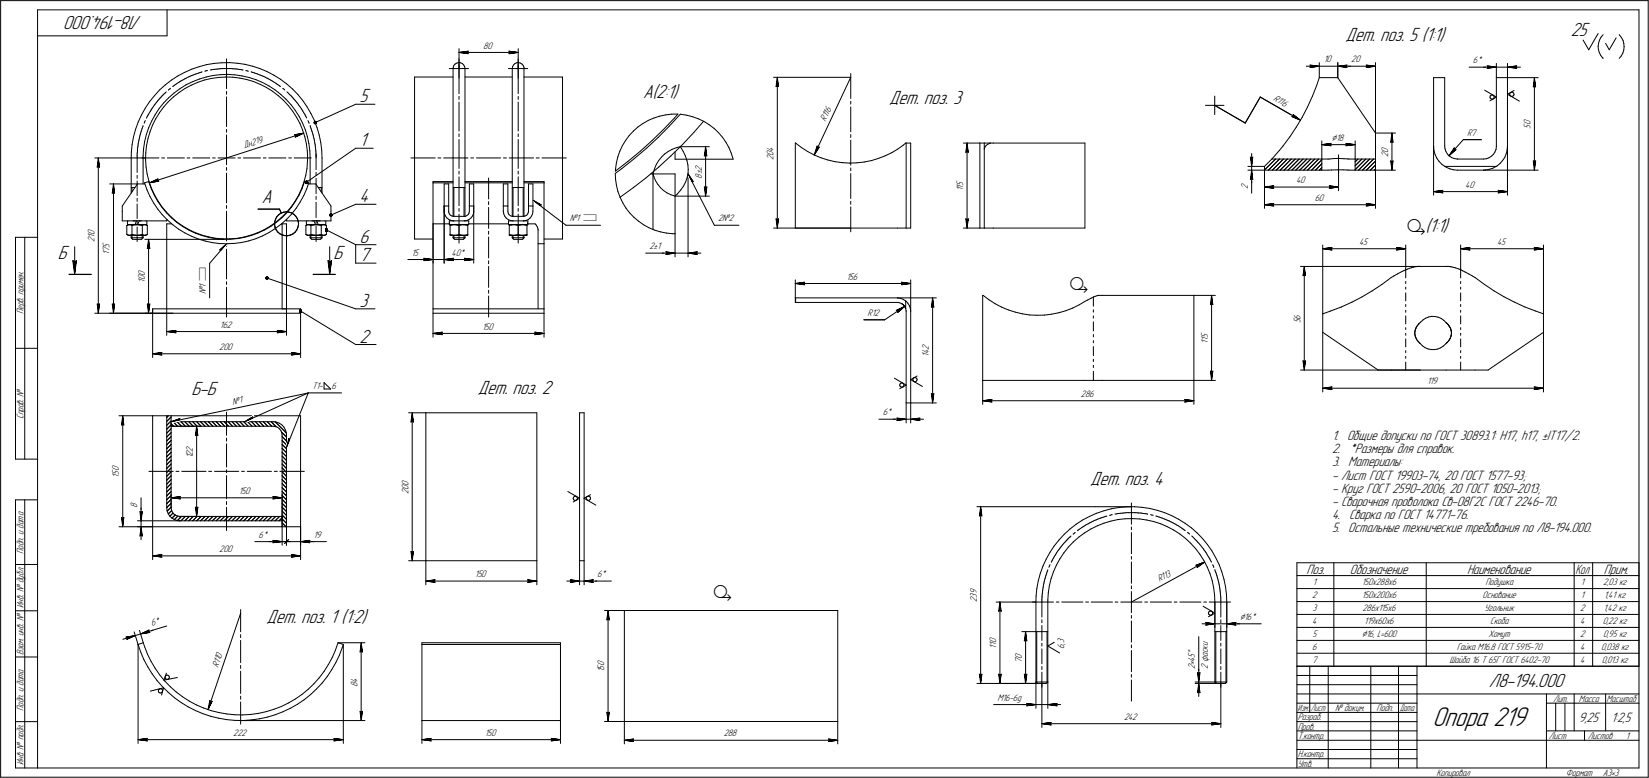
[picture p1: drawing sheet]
<svg xmlns="http://www.w3.org/2000/svg" width="892mm" height="421mm" viewBox="0 0 892 421" stroke-linecap="round" stroke-linejoin="round" font-family="sans-serif">
<defs><g id="words">
<text font-size="15.6" x="775" y="393">Опора 219</text>
<g font-size="11.2">
<text x="761" y="125">ä(1:1)</text>
<text x="578" y="157">ä</text>
<text x="386" y="323">ä</text>
</g>
<g font-size="10.9">
<text x="77" y="9" transform="rotate(-180 77 9)">Л8-194.000</text>
<text x="728" y="22">Дет. поз. 5 (1:1)</text>
<text x="849" y="19">25</text>
<text x="348" y="53">А(2:1)</text>
<text x="194" y="55">5</text>
<text x="481" y="56">Дет. поз. 3</text>
<text x="194" y="79">1</text>
<text x="142" y="110">А</text>
<text x="194" y="110">4</text>
<text x="194" y="131">6</text>
<text x="31" y="140">Б</text>
<text x="180" y="140">Б</text>
<text x="194" y="141">7</text>
<text x="194" y="166">3</text>
<text x="194" y="185">2</text>
<text x="103" y="214">Б-Б</text>
<text x="259" y="213">Дет. поз. 2</text>
<text x="590" y="262">Дет. поз. 4</text>
<text x="144" y="337">Дет. поз. 1 (1:2)</text>
<text x="805" y="371">Л8-194.000</text>
</g>
<g font-size="7.8">
<text x="720" y="238">1. Общие допуски по ГОСТ 30893.1: H17, h17, ±IT17/2.</text>
<text x="720" y="245">2. *Размеры для справок.</text>
<text x="720" y="252">3. Материалы:</text>
<text x="720" y="259">- Лист ГОСТ 19903-74, 20 ГОСТ 1577-93;</text>
<text x="720" y="267">- Круг ГОСТ 2590-2006, 20 ГОСТ 1050-2013;</text>
<text x="720" y="274">- Сварочная проволока Св-08Г2С ГОСТ 2246-70.</text>
<text x="720" y="281">4. Сварка по ГОСТ 14771-76.</text>
<text x="720" y="288">5. Остальные технические требования по Л8-194.000.</text>
<text x="707" y="310">Поз.</text>
<text x="730" y="310">Обозначение</text>
<text x="793" y="310">Наименование</text>
<text x="867" y="310">Прим.</text>
<text x="854" y="390">9,25</text>
<text x="871" y="390">1:2,5</text>
</g>
<text font-size="7.6" x="852" y="310">Кол</text>
<g font-size="5.9">
<text x="720" y="76">Ç18</text>
<text x="670" y="335">Ç16*</text>
<text x="736" y="345">Ç16, L=600</text>
<text x="646" y="354" transform="rotate(-90 646 354)">Å</text>
</g>
<text font-size="5.5" x="111" y="152" transform="rotate(-90 111 152)">ì</text>
<g font-size="5.4">
<text x="261" y="26">80</text>
<text x="716" y="34">10</text>
<text x="731" y="34">20</text>
<text x="797" y="34">6*</text>
<text x="688" y="54" transform="rotate(30 688 54)">R116</text>
<text x="446" y="66" transform="rotate(-65 446 66)">R116</text>
<text x="828" y="70" transform="rotate(-90 828 70)">5</text>
<text x="828" y="68" transform="rotate(-90 828 68)">0</text>
<text x="793" y="73">R7</text>
<text x="132" y="80" transform="rotate(-18 132 80)">Дн219</text>
<text x="418" y="82" transform="rotate(-90 418 82)">4</text>
<text x="751" y="83" transform="rotate(-90 751 83)">0</text>
<text x="418" y="87" transform="rotate(-90 418 87)">2</text>
<text x="418" y="84" transform="rotate(-90 418 84)">0</text>
<text x="751" y="85" transform="rotate(-90 751 85)">2</text>
<text x="380" y="94" transform="rotate(-90 380 94)">±</text>
<text x="380" y="92" transform="rotate(-90 380 92)">2</text>
<text x="380" y="97" transform="rotate(-90 380 97)">8</text>
<text x="521" y="101" transform="rotate(-90 521 101)">5</text>
<text x="701" y="99">40</text>
<text x="792" y="102">40</text>
<text x="521" y="103" transform="rotate(-90 521 103)">1</text>
<text x="521" y="102" transform="rotate(-90 521 102)">1</text>
<text x="675" y="102" transform="rotate(-90 675 102)">2</text>
<text x="711" y="109">60</text>
<text x="308" y="120">№1 ì</text>
<text x="388" y="120">2№2</text>
<text x="51" y="131" transform="rotate(-90 51 131)">2</text>
<text x="51" y="129" transform="rotate(-90 51 129)">1</text>
<text x="51" y="127" transform="rotate(-90 51 127)">0</text>
<text x="59" y="138" transform="rotate(-90 59 138)">1</text>
<text x="59" y="136" transform="rotate(-90 59 136)">7</text>
<text x="59" y="134" transform="rotate(-90 59 134)">5</text>
<text x="351" y="135">2±1</text>
<text x="735" y="132">45</text>
<text x="810" y="132">45</text>
<text x="223" y="138">15</text>
<text x="244" y="138">40*</text>
<text x="78" y="149" transform="rotate(-90 78 149)">0</text>
<text x="78" y="153" transform="rotate(-90 78 153)">1</text>
<text x="78" y="152" transform="rotate(-90 78 152)">0</text>
<text x="111" y="156" transform="rotate(-90 111 156)">1</text>
<text x="458" y="151">156</text>
<text x="111" y="159" transform="rotate(-90 111 159)">№</text>
<text x="13" y="170" transform="rotate(-90 13 170)">Перв. примен.</text>
<text x="469" y="171">R12</text>
<text x="703" y="173" transform="rotate(-90 703 173)">6</text>
<text x="119" y="177">162</text>
<text x="261" y="178">150</text>
<text x="703" y="175" transform="rotate(-90 703 175)">5</text>
<text x="653" y="186" transform="rotate(-90 653 186)">1</text>
<text x="653" y="184" transform="rotate(-90 653 184)">1</text>
<text x="653" y="183" transform="rotate(-90 653 183)">5</text>
<text x="119" y="189">200</text>
<text x="502" y="192" transform="rotate(-90 502 192)">4</text>
<text x="502" y="189" transform="rotate(-90 502 189)">2</text>
<text x="502" y="193" transform="rotate(-90 502 193)">1</text>
<text x="772" y="208">119</text>
<text x="169" y="210">Т1-</text>
<text x="179" y="210">6</text>
<text x="585" y="215">286</text>
<text x="126" y="219" transform="rotate(-12 126 219)">№1</text>
<text x="13" y="227" transform="rotate(-90 13 227)">Справ. №</text>
<text x="477" y="225">6*</text>
<text x="104" y="244" transform="rotate(-90 104 244)">2</text>
<text x="104" y="248" transform="rotate(-90 104 248)">1</text>
<text x="104" y="246" transform="rotate(-90 104 246)">2</text>
<text x="64" y="257" transform="rotate(-90 64 257)">5</text>
<text x="64" y="255" transform="rotate(-90 64 255)">0</text>
<text x="64" y="258" transform="rotate(-90 64 258)">1</text>
<text x="221" y="263" transform="rotate(-90 221 263)">0</text>
<text x="129" y="267">150</text>
<text x="221" y="267" transform="rotate(-90 221 267)">2</text>
<text x="221" y="265" transform="rotate(-90 221 265)">0</text>
<text x="74" y="275" transform="rotate(-90 74 275)">8</text>
<text x="140" y="291">6*</text>
<text x="170" y="291">19</text>
<text x="13" y="300" transform="rotate(-90 13 300)">Подп. и дата</text>
<text x="119" y="299">200</text>
<text x="257" y="312">150</text>
<text x="323" y="312">6*</text>
<text x="627" y="315" transform="rotate(-29 627 315)">R113</text>
<text x="710" y="317">1</text>
<text x="736" y="317">150х288х6</text>
<text x="803" y="317">Подушка</text>
<text x="855" y="317">1</text>
<text x="867" y="317">2,03 кг</text>
<text x="528" y="323" transform="rotate(-90 528 323)">3</text>
<text x="528" y="322" transform="rotate(-90 528 322)">9</text>
<text x="710" y="324">2</text>
<text x="736" y="324">150х200х6</text>
<text x="802" y="324">Основание</text>
<text x="855" y="324">1</text>
<text x="868" y="324">1,41 кг</text>
<text x="13" y="329" transform="rotate(-90 13 329)">Инв. № дубл.</text>
<text x="528" y="326" transform="rotate(-90 528 326)">2</text>
<text x="710" y="331">3</text>
<text x="737" y="331">286х115х6</text>
<text x="803" y="331">Угольник</text>
<text x="855" y="331">2</text>
<text x="867" y="331">1,42 кг</text>
<text x="82" y="339" transform="rotate(-17 82 339)">6*</text>
<text x="710" y="338">4</text>
<text x="738" y="338">119х60х6</text>
<text x="806" y="338">Скоба</text>
<text x="855" y="338">4</text>
<text x="867" y="338">0,22 кг</text>
<text x="539" y="348" transform="rotate(-90 539 348)">0</text>
<text x="576" y="348" transform="rotate(-90 576 348)">3</text>
<text x="710" y="345">5</text>
<text x="805" y="345">Хомут</text>
<text x="855" y="345">2</text>
<text x="867" y="345">0,95 кг</text>
<text x="539" y="351" transform="rotate(-90 539 351)">1</text>
<text x="539" y="349" transform="rotate(-90 539 349)">1</text>
<text x="576" y="351" transform="rotate(-90 576 351)">6</text>
<text x="576" y="349" transform="rotate(-90 576 349)">,</text>
<text x="653" y="353" transform="rotate(-90 653 353)">с</text>
<text x="653" y="351" transform="rotate(-90 653 351)">к</text>
<text x="653" y="350" transform="rotate(-90 653 350)">и</text>
<text x="710" y="352">6</text>
<text x="788" y="352">Гайка М16.8 ГОСТ 5915-70</text>
<text x="855" y="352">4</text>
<text x="866" y="352">0,038 кг</text>
<text x="13" y="354" transform="rotate(-90 13 354)">Взам. инв. №</text>
<text x="553" y="359" transform="rotate(-90 553 359)">7</text>
<text x="553" y="356" transform="rotate(-90 553 356)">0</text>
<text x="646" y="360" transform="rotate(-90 646 360)">•</text>
<text x="646" y="358" transform="rotate(-90 646 358)">4</text>
<text x="646" y="356" transform="rotate(-90 646 356)">5</text>
<text x="653" y="358" transform="rotate(-90 653 358)">ф</text>
<text x="653" y="355" transform="rotate(-90 653 355)">а</text>
<text x="710" y="359">7</text>
<text x="784" y="359">Шайба 16 Т 65Г ГОСТ 6402-70</text>
<text x="855" y="359">4</text>
<text x="866" y="359">0,013 кг</text>
<text x="118" y="361" transform="rotate(-71 118 361)">R110</text>
<text x="327" y="364" transform="rotate(-90 327 364)">1</text>
<text x="327" y="362" transform="rotate(-90 327 362)">5</text>
<text x="327" y="360" transform="rotate(-90 327 360)">0</text>
<text x="646" y="362" transform="rotate(-90 646 362)">2</text>
<text x="653" y="362" transform="rotate(-90 653 362)">2</text>
<text x="193" y="372" transform="rotate(-90 193 372)">8</text>
<text x="193" y="369" transform="rotate(-90 193 369)">4</text>
<text x="539" y="379">M16-6g</text>
<text x="840" y="380">Лит.</text>
<text x="854" y="380">Масса</text>
<text x="869" y="380">Масштаб</text>
<text x="13" y="385" transform="rotate(-90 13 385)">Подп. и дата</text>
<text x="608" y="389">242</text>
<text x="702" y="390">Разраб.</text>
<text x="722" y="385">№ докум.</text>
<text x="744" y="385">Подп.</text>
<text x="702" y="395">Пров.</text>
<text x="126" y="398">222</text>
<text x="262" y="398">150</text>
<text x="391" y="398">288</text>
<text x="702" y="400">Т.контр.</text>
<text x="838" y="400">Лист</text>
<text x="859" y="400">Листов</text>
<text x="879" y="400">1</text>
<text x="13" y="414" transform="rotate(-90 13 414)">Инв. № подл.</text>
<text x="702" y="410">Н.контр.</text>
<text x="702" y="415">Утв.</text>
<text x="777" y="420">Копировал</text>
<text x="847" y="420">Формат</text>
<text x="867" y="420">A3•3</text>
</g>
<g font-size="5.3">
<text x="702" y="385">Изм.</text>
<text x="709" y="385">Лист</text>
<text x="757" y="385">Дата</text>
</g>
</g></defs>
<g fill="none" stroke="#000" stroke-width=".54">
<path d="M0 0v420zM0 0h891zM20 5v410zM20 5h866zM20 19h70zM90 5v14zM864 18l-5 9zM867 19l-1 1zM876 19h.1M876 19l1 1zM886 5v410zM891 0v420z"/>
<path d="M100 39l4-2zM104 37l4-1zM107 40h.1M107 40l1-1zM108 36l4-1zM108 39h1zM109 39h.1M111 39v-1zM111 38h1zM112 35l4-1zM112 38h.1M114 38h.1"/>
<path d="M114 38h1zM115 38h1zM116 34h4zM116 38l1-1zM117 37h1zM118 37h.1M118 37h1zM119 37h1zM120 34h4zM120 37h1zM121 37h1zM122 37h.1"/>
<path d="M122 37h1zM123 32v16zM123 37h1zM124 37h1zM124 34h4zM125 37h1zM126 37h.1M126 37h1zM127 37h1zM128 37l1 1zM128 34l5 1zM129 38h1z"/>
<path d="M130 38h1zM131 38h.1M133 35l4 1zM133 38h1zM134 38v1zM136 39h.1M136 39h1zM137 36l4 1zM137 39h1zM138 39v1zM138 40h1zM139 40h1z"/>
<path d="M141 37l3 2zM144 39l4 2zM243 37h5zM245 37v48zM245 36v1zM245 35v1zM246 35l1-1zM246 35h-1zM247 34h1zM248 34h1zM248 37v5zM248 32v5z"/>
<path d="M248 37h5zM248 35v16zM248 26v11zM248 28h5zM248 28l5 1zM248 28h32zM249 34h1zM250 34l1 1zM251 35v1zM251 36v1zM251 37v48zM253 28v1z"/>
<path d="M253 28h.1M275 37h5zM275 29l5-1zM275 28h1zM275 28h5zM276 28l-1 1zM277 37v48zM277 36v1zM278 35l-1 1zM278 35v-1zM278 34h1zM279 34h1z"/>
<path d="M280 37v5zM280 32v5zM280 37h5zM280 35v16zM280 26v11zM280 34h1zM281 34l1 1zM282 35h1zM283 35v1zM283 37v48zM283 36v1zM460 40v13z"/>
<path d="M706 36h7zM708 35l5 1zM708 35l1 1zM708 36h5zM709 36h-1zM713 34v8zM713 36h10zM723 34v8zM723 36h5zM723 36l5-1zM723 36h7zM723 36h21z"/>
<path d="M728 36h.1M728 35v1zM739 36h5zM739 35v1zM739 35l5 1zM739 36h.1M744 34v38zM795 36h9zM802 36h7zM804 36h5zM804 36h1zM804 37l5-1z"/>
<path d="M805 36l-1 1zM809 34v8zM809 36h6zM815 34v8zM815 36l5 1zM815 36h5zM815 36h7zM820 36v1zM820 36h.1M856 22l3 5zM864 25v2zM864 27l1 2z"/>
<path d="M865 23l-1 2zM865 29l1 1zM865 22v1zM866 30l1 1zM866 20l-1 2zM867 31h.1M868 23l2 4zM874 20l-4 7zM877 30l-1 2zM877 20l1 2zM878 29l-1 1zM878 22v2z"/>
<path d="M878 27v2zM878 24v1zM878 25v2zM79 59l-2 3zM81 55l-2 4zM82 60h-1zM82 59v1zM83 58l-1 1zM83 57v1zM83 52l-2 3zM83 57h.1M84 56l-1 1z"/>
<path d="M84 56h.1M85 55l-1 1zM86 54l-1 1zM86 59l-2 3zM86 54h.1M86 49l3-3zM86 49l-3 3zM87 53l-1 1zM87 52v1zM88 52h-1zM88 51h1zM88 51v1z"/>
<path d="M88 56l-2 3zM88 58l-2 3zM89 51v-1zM89 46l4-3zM89 50h1zM91 55l3-3zM91 55l-3 3zM91 49h.1M91 53l3-3zM91 53l-3 3zM91 49l1-1zM92 48h.1"/>
<path d="M93 43l3-2zM93 47h1zM94 47v-1zM94 52l3-2zM94 50l3-2zM94 46h1zM95 46l1-1zM96 45h.1M96 41l4-2zM96 45l1-1zM97 50l3-2zM97 44h1z"/>
<path d="M97 48l4-2zM98 44v-1zM98 43h1zM99 43h1zM100 43l1-1zM100 48l3-2zM101 46l3-2zM101 42h.1M101 42h1zM102 42l1-1zM103 41h1zM103 46l4-1z"/>
<path d="M104 41h.1M104 44l4-1zM104 41l1-1zM105 40h1zM106 40h1zM107 45l4-2zM108 43l4-1zM111 43l3-1zM112 42l3-1zM114 42h4zM115 41l4-1zM118 42h4z"/>
<path d="M119 40h4zM122 42h4zM123 49v2zM123 52v16zM123 40h4zM126 42h4zM127 40l4 1zM130 42l3 1zM131 41l4 1zM133 43l4 1zM135 42l3 1zM137 44l4 2z"/>
<path d="M138 43l4 2zM140 40l1 1zM141 41h.1M141 46l3 1zM141 41h1zM142 45l3 1zM142 41h1zM143 41l1 1zM144 42h.1M144 47l3 2zM144 42l1 1zM145 43h1z"/>
<path d="M145 46l4 3zM146 43h.1M146 43l1 1zM147 44h1zM147 49l3 3zM148 44l1 1zM148 41l4 2zM149 45h.1M149 49l3 2zM149 45l1 1zM150 46h1zM150 52l3 2z"/>
<path d="M151 46h.1M151 46l1 1zM152 43l3 2zM152 51l3 3zM153 48h.1M153 48h1zM153 54l3 3zM154 49h.1M155 54l2 3zM155 45l3 3zM155 50h1zM156 50v1z"/>
<path d="M156 57l2 3zM156 51h1zM157 51v1zM157 57l3 3zM157 52h1zM158 52v1zM158 48l3 3zM158 53l1 1zM159 54h1zM160 54v1zM160 60l2 3zM160 55h1z"/>
<path d="M161 55v1zM161 51l3 3zM161 56v1zM161 57h1zM162 57v1zM162 58l1 1zM163 59h.1M163 59l1 1zM164 54l2 4zM166 58l2 3zM192 56h11zM224 42v87z"/>
<path d="M224 42h21zM248 55v16zM248 52v2zM251 42h26zM280 52v2zM280 55v16zM283 42h21zM304 42v87zM418 42h42zM420 47v-1zM420 42l1 5zM420 46l1 1z"/>
<path d="M420 42v5zM420 42v81zM460 58v13zM460 55v1zM460 42l-20 42zM652 57h10zM657 57l16 10zM657 52v10zM682 52l21 13zM682 52l-9 15zM707 58l-3 5zM710 52l-3 6z"/>
<path d="M712 46l-2 6zM713 42l-1 4zM713 42h10zM723 42l21 30zM775 42h6zM775 42v37zM781 42v37zM803 49l6 3zM806 55l3-3zM806 52v1zM806 52h.1M806 53v1z"/>
<path d="M806 51h1zM806 51v1zM806 54h1zM807 51h.1M807 54l1-1zM807 51l1 1zM808 52h.1M808 53h.1M808 52v1zM809 42h6zM809 42v37zM815 42v37z"/>
<path d="M815 42h17zM815 51l4-2zM815 51l7 4zM816 51l1 1zM817 51h-1zM817 52h.1M817 50h.1M817 50v1zM817 52h1zM817 50h1zM818 52h.1M818 50h1z"/>
<path d="M818 52h1zM819 50v1zM819 51v1zM829 47l1-1zM830 42v5zM830 46v1zM830 42l-1 5zM830 42v50zM71 78v4zM72 74l-1 4zM73 70l-1 4zM75 79l-1 1z"/>
<path d="M75 78v1zM75 66l-2 4zM75 78h.1M75 77v1zM75 76v1zM75 75v1zM75 74v1zM76 74h-1zM76 73v1zM76 72v1zM76 71v1zM77 62l-2 4z"/>
<path d="M77 71h-1zM77 70v1zM77 69v1zM77 68v1zM77 68h.1M78 77v3zM78 66v1zM79 65l-1 1zM79 73l-1 4zM79 79v4zM79 64h.1M80 63l-1 1z"/>
<path d="M80 75l-1 4zM80 62v1zM80 69l-1 4zM80 62h.1M81 61l-1 1zM81 71l-1 4zM81 60v1zM82 65l-2 4zM82 68l-1 3zM84 62l-2 3zM84 64l-2 4zM86 61l-2 3z"/>
<path d="M123 70v2zM123 73v16zM158 60l2 3zM159 73h1zM159 73l5-1zM160 74l4-2zM160 73v1zM160 63l2 4zM162 63l2 3zM162 67l2 3zM164 66l1 4zM164 70l1 4z"/>
<path d="M164 60v1zM164 61h1zM165 61v1zM165 74l1 4zM165 62v1zM165 70l1 4zM165 63l1 1zM166 78v4zM166 64h.1M166 74l1 4zM167 65v1zM167 66v1z"/>
<path d="M167 78l1 4zM167 67h.1M168 68v1zM168 68h.1M168 69v1zM168 61l2 4zM168 70h.1M168 70l1 1zM169 71v1zM169 72v1zM169 73h.1M169 73l1 1z"/>
<path d="M170 74v1zM170 75v1zM170 65l1 4zM170 76v1zM170 77h.1M170 77v1zM170 78l1 1zM170 66l22-10zM171 79v1zM171 80v1zM171 69l2 4zM173 73v4z"/>
<path d="M173 77l1 4zM248 75v16zM248 72v2zM280 72v2zM280 75v16zM337 79l-2 3zM338 76l-1 3zM340 73l-2 3zM343 71l2-2zM343 71l-3 2zM345 69l3-2zM348 67l3-2z"/>
<path d="M351 65l3-1zM353 76l6-6zM354 64l3-1zM357 63l3-1zM360 62h3zM362 68l-6 6zM363 62h4zM365 64l-6 6zM366 80l2-1zM367 62l-2 2zM368 62l-6 6zM368 62h.1"/>
<path d="M368 79l1 3zM368 79h16zM368 62h3zM371 62l4 1zM375 63l3 1zM375 72l-6 6zM378 64l3 2zM380 66l-5 6zM381 66l3 1zM382 79v5zM382 79l-1 5zM382 79v27z"/>
<path d="M384 67l2 2zM386 69l3 3zM389 72l2 2zM391 74l2 3zM393 77l1 3zM394 80l1 3zM430 77h.1M430 77v46zM430 77l3 3zM433 80l4 2zM442 79l-2 5zM442 79v1z"/>
<path d="M442 80h1zM443 80l-3 4zM460 76v13zM460 73v1zM489 78l1-1zM490 77h.1M490 77h3zM490 77v46zM493 77v46zM521 77h9zM523 77l1 5zM523 77l-1 5z"/>
<path d="M523 77v46zM530 77h2zM530 77v46zM532 77v46zM532 77h4zM533 80h-1zM533 79v1zM533 79l1-1zM534 78l1-1zM535 77h.1M536 77h1zM537 77h50z"/>
<path d="M587 77v46zM694 79l-2 2zM698 74l-4 5zM699 63l4 2zM699 63h.1M699 62v1zM699 62l4 3zM701 69l-3 5zM704 63l-3 6zM715 76v10zM715 78h5zM715 78l5 1z"/>
<path d="M715 78h18zM719 78l1 1zM720 78h-1zM728 79l5-1zM728 78h.1M728 78h5zM728 78v1zM733 76v10zM744 79v7zM744 72v7zM744 72h11zM752 77h1z"/>
<path d="M753 72v5zM753 77h.1M753 72l-1 5zM753 72v20zM775 80l1 2zM775 79v1zM775 79v27zM781 79v2zM791 76h10zM791 76l-7 8zM809 79v2zM809 79h.1"/>
<path d="M815 79v2zM815 79v27zM51 85h28zM53 90h.1M53 85l1 5zM53 90h1zM53 85v5zM53 85v84zM59 99h15zM61 99l1 5zM61 99v5zM61 99v70z"/>
<path d="M71 85v19zM71 82v3zM74 83v1zM74 84v1zM74 85h.1M74 85v8zM74 95v1zM74 98v8zM74 82v1zM74 99l-8 12zM74 99h4zM74 81v1z"/>
<path d="M74 82h.1M74 80v1zM77 85h9zM77 84v1zM77 85v14zM78 80l-1 4zM78 99l2 4zM78 99l2-1zM79 87v3zM79 83v4zM79 90l1 4zM80 94l1 4z"/>
<path d="M81 99h.1M81 99l1 3zM81 98l1 4zM81 99l4-2zM81 99l5-1zM81 99l83-27zM85 98h1zM85 97v1zM87 85h2zM91 85h9zM101 85h2zM104 85h9z"/>
<path d="M115 85h1zM118 85h5zM123 85h4zM123 91v1zM123 94v8zM129 85h1zM132 85h9zM142 85h2zM145 85h10zM156 85h2zM159 85h9zM164 99l-1 3z"/>
<path d="M165 98l-2 4zM165 98l2 1zM165 95l-1 4zM166 99l26-19zM166 91l-1 4zM166 82v3zM166 87v4zM166 85v2zM167 99h4zM167 99l-1 3zM168 82v3zM168 85v14z"/>
<path d="M171 81h.1M171 99l8 12zM171 81v1zM171 83v1zM171 82v1zM171 85h.1M171 84v1zM171 83v9zM171 93v2zM171 96v9zM174 81v4zM174 85v19z"/>
<path d="M192 80h10zM222 85h13zM234 99v22zM234 99h11zM234 98v1zM234 98h11zM237 85h1zM240 85h13zM240 99v12zM240 99h3zM243 99v12zM245 85v32z"/>
<path d="M248 96v15zM248 93v1zM251 99h26zM251 98h26zM251 85v32zM254 99v12zM254 99h2zM255 85h1zM256 99v12zM258 85h13zM264 96v12zM272 99v12z"/>
<path d="M272 99h3zM272 85h2zM275 99v12zM275 85h14zM277 85v32zM280 93v1zM280 96v15zM283 99h11zM283 98h11zM283 85v32zM286 99v12zM286 99h2z"/>
<path d="M288 99v12zM290 85h2zM293 85h13zM294 99v33zM294 98v1zM333 94l3-3zM333 94v3zM333 93l7-6zM333 91v2zM333 97v3zM333 88v3zM334 85l-1 3z"/>
<path d="M335 82l-1 3zM336 91l7-5zM340 87l6-5zM343 86l7-6zM346 82l7-6zM350 96l6-6zM350 80l6-6zM352 94h1zM353 94h12zM353 94v30zM353 94l1 1zM354 95v3z"/>
<path d="M354 91l-1 3zM354 98l2 2zM355 89l-1 2zM356 100l1 2zM356 87l-1 2zM356 90l7-6zM358 85l-2 2zM358 85l1-2zM359 83l2-1zM361 82l2-1zM363 84l6-6zM363 81l3-1z"/>
<path d="M365 82v4zM365 86h31zM365 94v32zM369 82l2 2zM371 84l1 3zM371 98l-1 3zM372 87v2zM372 96l-1 2zM372 89v3zM372 94v2zM372 94v45zM372 94l3 4z"/>
<path d="M372 94l14 28zM372 92v2zM374 98h1zM381 84h1zM382 84h.1M395 83l1 3zM437 82l3 2zM440 84l4 1zM444 85l4 2zM448 87h4zM452 87l4 1zM456 88h3z"/>
<path d="M459 88h4zM460 94v13zM460 91v1zM463 88h4zM467 88l4-1zM471 87l4-1zM475 86l4-2zM479 84l3-1zM482 83l3-2zM485 81l4-3zM522 82h1zM523 82h1z"/>
<path d="M532 80v1zM675 92h9zM675 90h9zM676 97h1zM676 85l1 1zM676 85l1 5zM677 92v5zM677 97v7zM677 92l-1 5zM677 97h1zM677 92l1 5zM677 92v7z"/>
<path d="M677 86l1-1zM677 83v7zM677 90v2zM678 85l-1 5zM684 92l6-6zM684 92h31zM684 90v2zM684 92v11zM684 92v21zM688 86h27zM688 86l-4 4zM688 92l6-6z"/>
<path d="M692 86l-6 6zM692 81l-4 5zM694 92l6-6zM696 86l-6 6zM698 86l-6 6zM701 92l6-6zM703 86l-6 6zM705 86l-6 6zM707 92l6-6zM709 86l-6 6zM711 86l-6 6zM715 91l-1 1z"/>
<path d="M715 89l-4 3zM715 86l-6 6zM715 86v6zM715 92h3zM715 86h3zM718 86h1zM718 92h2zM719 86h2zM720 92h4zM721 86h3zM724 92h2zM724 84v10z"/>
<path d="M724 92v11zM724 86h3zM726 92h3zM727 86h2zM729 92h.1M729 86h.1M729 86h4zM729 92h4zM733 92l6-6zM733 90l4-4zM733 86h11zM733 92h11z"/>
<path d="M733 86v6zM734 86l-1 2zM737 92l6-6zM739 92l5-5zM741 86l-6 6zM741 92l3-3zM743 92l1-1zM744 86v6zM744 92v21zM744 92h11zM752 87l1 5zM752 87h1z"/>
<path d="M753 87h.1M753 87v5zM776 82v2zM776 84l1 2zM777 86l1 1zM778 87l2 2zM780 89l1 1zM781 90l1 1zM781 90h7zM781 81l1 1zM782 82l1 1zM782 91h2z"/>
<path d="M783 83l1 1zM784 84l3-3zM784 84l1 1zM784 91l2 1zM785 85l2 1zM786 92h2zM786 80l-2 4zM786 80l1 1zM787 86h1zM787 81h.1M788 86h.1M788 90h14z"/>
<path d="M788 92h14zM788 86h14zM802 86h2zM802 92h1zM802 90h7zM802 92h30zM803 92h2zM804 86l1-1zM805 85l2-1zM805 92l2-1zM807 84l1-1zM807 91l2-1z"/>
<path d="M808 82v1zM809 81l-1 1zM809 90h1zM810 90l1-2zM813 87l-2 1zM814 85l-1 2zM815 83l-1 2zM815 81v2zM829 87l1 5zM829 87h1zM830 87h.1M830 87v5z"/>
<path d="M61 104h.1M61 104h1zM66 114v5zM66 119h4zM66 111v3zM69 119v2zM70 119h4zM71 101h2zM71 101v3zM72 119h1zM73 119h1zM74 119l-1 2z"/>
<path d="M74 119h2zM74 107v2zM74 110v8zM74 120v1zM75 119h4zM75 119v2zM76 119h.1M79 119h11zM79 119v2zM80 103l1 3zM81 106l2 4zM82 102l1 3z"/>
<path d="M82 102l1 4zM83 110l2 3zM83 105l2 3zM83 106l2 3zM85 113l3 3zM85 108l2 4zM85 109l3 3zM87 112l3 3zM88 112l2 3zM88 116l3 3zM90 115l3 2zM90 115l3 3z"/>
<path d="M90 119h.1M91 119l2 3zM93 117l2 3zM93 118l3 2zM95 120l4 2zM123 114v16zM123 111v2zM123 102v8zM140 113h11zM149 120v1zM149 119v1zM150 117l-1 2z"/>
<path d="M151 116l1-1zM151 116l-1 1zM151 113l1 2zM152 115h1zM152 118l3-3zM153 115h2zM155 115h1zM155 119h.1M155 119h12zM155 115l-2 3zM156 115h2zM157 112l-2 3z"/>
<path d="M158 115l1 1zM158 112l-3 3zM158 116l-3 3zM159 116l1 1zM160 109l-3 3zM160 109l-2 3zM160 117l1 1zM160 113l-2 3zM161 118v2zM161 120v1zM161 106l-1 3zM162 105l-2 4z"/>
<path d="M162 109l-2 4zM163 102l-2 4zM163 102l-1 3zM164 106l-2 3zM166 119v2zM166 102l-2 4zM167 119h3zM169 119h.1M169 119h2zM170 119l1 2zM171 119h2zM171 106v2z"/>
<path d="M171 109v9zM171 119v2zM171 119h4zM171 119l1 2zM172 101h2zM173 119h.1M174 101v3zM175 119h4zM176 119v2zM179 114v5zM179 111v3zM179 116l13-6z"/>
<path d="M192 110h11zM240 111h3zM240 114v2zM240 111v3zM240 111v31zM240 116l1 1zM241 117l1 1zM242 118l1 1zM243 111v3zM243 115v1zM243 114v1zM243 119h1z"/>
<path d="M243 116h1zM243 119h2zM243 119v2zM244 116v1zM244 119h1zM244 117h1zM245 101h6zM245 119h.1M245 117h6zM245 119h6zM245 101v16zM248 116v15z"/>
<path d="M248 113v1zM251 101v16zM251 117h1zM251 119h1zM251 119h2zM252 117h.1M252 119h2zM252 117l1-1zM253 119v2zM254 119l1-1zM254 115l-1 1zM254 111h2z"/>
<path d="M254 114v1zM254 111v3zM255 117v1zM256 116l-1 1zM256 111v3zM256 114v2zM256 114h.1M256 111v31zM264 112v12zM264 109v2zM272 111h3zM272 111v3z"/>
<path d="M272 114v2zM272 114h.1M272 116l1 1zM273 117l1 1zM274 118l1 1zM275 114v1zM275 111v3zM275 115v1zM275 119h1zM275 119h2zM275 119v2zM275 116l1 1z"/>
<path d="M276 117h1zM276 119h1zM277 117h.1M277 101h6zM277 101v16zM277 117h6zM277 119h6zM280 113v1zM280 116v15zM283 101v16zM283 119h2zM283 117h1z"/>
<path d="M283 119h.1M284 117l1-1zM285 119h1zM285 116h.1M285 119v2zM286 115l-1 1zM286 119l1-1zM286 111h2zM286 111v3zM286 114v1zM288 117l-1 1zM288 116v1z"/>
<path d="M288 114v2zM288 111v3zM288 108l5 3zM288 108l18 14zM292 111h1zM333 100l1 4zM334 104l1 3zM335 107l7-5zM335 107l2 3zM337 110l1 3zM338 113l3 2zM341 115l2 3z"/>
<path d="M342 102l8-6zM343 118l2 2zM345 120l3 2zM357 102l2 1zM359 103l2 1zM361 104l2 1zM363 105l2 1zM365 106l1-1zM365 106h19zM368 103l-2 2zM370 101l-2 2zM381 101l1 5z"/>
<path d="M381 101l1 1zM382 102v-1zM382 101v5zM420 118v5zM420 118v1zM420 119l1-1zM421 118l-1 5zM460 112v13zM460 109v1zM522 118l1 5zM522 118l1 1zM523 119l1-1z"/>
<path d="M524 118l-1 5zM684 101l5-1zM684 101l5 1zM684 101h40zM684 111l5-1zM684 111h5zM684 111h60zM688 101l1 1zM688 111h1zM689 100l-1 1zM689 110l-1 1zM719 102l5-1z"/>
<path d="M719 100v1zM719 100l5 1zM719 101v1zM739 111h5zM739 110v1zM739 110l5 1zM739 111h.1M775 104l5-1zM775 104h5zM775 104h40zM780 104h.1M780 103v1z"/>
<path d="M810 104h5zM810 103l1 1zM810 103l5 1zM811 104h-1zM8 128v120zM8 128h12zM13 128v120zM40 133v15zM69 122v5zM69 127h1zM69 127h.1M69 122l1-1z"/>
<path d="M69 122h.1M69 121h4zM69 122h1zM70 127h9zM70 127h1zM70 122h1zM71 127h.1M71 127v2zM71 129h3zM71 129h1zM71 122h.1M71 129h.1"/>
<path d="M71 122v5zM71 127h1zM71 122h1zM72 129h2zM72 122h.1M72 127h1zM72 122h1zM73 127h.1M73 121h2zM73 122h1zM73 127h1zM74 122h.1"/>
<path d="M74 127h.1M74 122h1zM74 129h3zM74 123v8zM74 127h1zM75 121h4zM75 122h.1M75 127h.1M75 127h1zM75 122h1zM76 127h1zM76 122h1z"/>
<path d="M77 129h.1M77 127h.1M77 127v2zM77 122h.1M77 122v5zM77 122h1zM77 127h1zM78 122h.1M78 127h1zM78 129h40zM78 122h1zM79 127h1z"/>
<path d="M79 121l1 1zM79 122h1zM80 122v5zM80 134h.1M80 129l1 5zM80 134h1zM80 129v5zM80 129v40zM90 121v46zM90 121h3zM93 122l4 2zM96 120l3 3z"/>
<path d="M97 124l3 2zM99 122l3 2zM99 123l3 2zM100 126l4 2zM102 124l3 2zM102 125l4 1zM104 128l3 1zM105 126l4 1zM106 126l3 1zM107 129l4 1zM109 127l4 1zM111 130l4 1z"/>
<path d="M113 128l3 1zM113 128l4 1zM115 131l4 1zM116 129h4zM117 129h4zM118 129h3zM119 135l4-3zM119 135h1zM119 132h4zM120 129h4zM121 129h4zM123 135v16z"/>
<path d="M123 132v1zM123 132l-10 10zM123 132h4zM124 129h4zM125 129h4zM127 132l4-1zM128 129l4-1zM129 129l3-1zM131 131l4-1zM132 128l3-1zM132 128l4-1zM135 130l3-1z"/>
<path d="M135 127l4-1zM136 127l4-1zM138 129l4-1zM139 126l4-2zM140 126l3-2zM142 128l4-2zM143 124l3-2zM146 126l3-2zM146 122l3-2zM146 122l4-2zM149 121v2zM149 123v1z"/>
<path d="M149 124l3-3zM149 120l3-2zM149 124l1 1zM150 120l3-2zM150 125l1 1zM151 126l2 1zM152 121l3-2zM152 121h.1M153 121h2zM153 121v46zM153 127h1zM154 127l2 1z"/>
<path d="M155 121v46zM156 128l1-1zM157 127h1zM158 127l2-1zM160 124v2zM161 123l-1 1zM161 122v1zM161 121v1zM165 122v5zM165 127h1zM165 122l1-1zM165 122h1z"/>
<path d="M166 121h5zM166 122h1zM166 127h1zM166 127h10zM167 122h.1M167 127h1zM167 122h1zM168 127v2zM168 129h1zM168 129h3zM168 127h.1M168 129h.1"/>
<path d="M168 122v5zM168 127h1zM168 122h.1M168 122h1zM169 129h2zM169 127h.1M169 122h1zM169 127h1zM170 122h.1M170 127h.1M170 122h1zM171 121h1z"/>
<path d="M171 127h.1M171 129h3zM171 129h2zM171 122v9zM172 122h.1M171 127h1zM172 127h.1M172 122h1zM172 121h4zM172 127h1zM173 122h.1M173 127h1z"/>
<path d="M173 129h1zM173 122h1zM174 127h.1M174 129h.1M174 122v5zM174 122h.1M174 127v2zM174 122h1zM174 127h1zM175 122h1zM175 127h1zM176 127h1z"/>
<path d="M176 121l1 1zM176 122h1zM177 122v5zM177 124l15 8zM178 133v15zM192 132v10zM192 132h11zM224 129h10zM229 140h5zM229 140h1zM234 121v46zM234 121h9z"/>
<path d="M234 121v21zM243 121h.1M243 120v1zM243 121h10zM243 122v5zM243 127h.1M243 127h1zM244 121h.1M243 122h1zM243 122h.1M244 127h9zM244 122h2z"/>
<path d="M244 127h2zM245 127v2zM245 129h1zM245 129h6zM245 140h.1M245 129h.1M246 122h1zM246 129h5zM246 127h1zM247 122h1zM247 127h1zM248 122v5z"/>
<path d="M248 127h1zM248 122h1zM249 122h1zM249 127h2zM250 122h2zM251 129h.1M251 127h1zM251 127v2zM251 140h1zM251 140h5zM252 122h1zM252 127h1z"/>
<path d="M253 127h.1M253 121h.1M253 122v5zM253 122h.1M253 121h22zM264 128v12zM264 125v2zM275 121h10zM275 122v5zM275 127h1zM275 127h.1M276 121h.1"/>
<path d="M275 122h.1M275 122h1zM276 127h9zM276 127h2zM276 122h2zM277 127v2zM277 129h6zM277 129h1zM277 129h.1M278 127h1zM278 129h5zM278 122h1z"/>
<path d="M279 127h1zM279 122h1zM280 122v5zM280 127h1zM280 122h1zM281 127h1zM281 122h2zM282 127h2zM283 122h1zM283 129h.1M283 127v2zM284 127h1z"/>
<path d="M284 122h1zM285 127h.1M285 121h.1M285 122v5zM285 122h.1M285 121h4zM285 120v1zM289 121h1zM290 121l1 2zM291 123v1zM291 124h.1M291 132h3z"/>
<path d="M291 124v43zM294 132v35zM294 129h10zM306 122h19zM348 122l3 1zM349 137h11zM351 123l3 1zM354 124l3 1zM357 125l3 1zM358 137h7zM360 137h5zM360 136l5 1z"/>
<path d="M360 136l1 1zM360 138l5-1zM360 126h4zM361 137l-1 1zM364 126h1zM365 126v13zM365 137h7zM372 137l5 1zM372 137l5-1zM372 137h7zM377 137v1zM377 136v1z"/>
<path d="M386 122h14zM418 123h42zM430 123h55zM485 123h5zM490 123h3zM521 123h9zM530 123h2zM532 123h5zM537 123h50zM715 133v37zM715 135l5-1zM715 135h5z"/>
<path d="M715 135h45zM720 135h.1M720 134v1zM755 135h5zM755 134l1 1zM755 134l5 1zM756 135h-1zM760 133v13zM790 133v13zM790 135l5-1zM790 135h5zM790 135h45z"/>
<path d="M794 135h1zM795 134l-1 1zM830 135h5zM830 134v1zM830 134l5 1zM830 135h.1M835 133v37zM39 141l1 7zM39 141l1 1zM40 142l1-1zM41 141l-1 7zM113 142v19z"/>
<path d="M123 155v16zM123 152v2zM144 150l48 17zM177 141l1 7zM177 141l1 1zM178 142l1-1zM179 141l-1 7zM192 142h11zM221 140h8zM227 140h7zM229 141l5-1zM230 140l-1 1z"/>
<path d="M234 140h6zM240 140l5 1zM240 140h5zM240 140h7zM240 140h16zM245 140v1zM251 141l5-1zM252 140l-1 1zM264 157v2zM264 144v11zM264 141v2zM430 151v10z"/>
<path d="M430 153h5zM430 153l5 1zM430 153h63zM435 153v1zM435 153h.1M488 154l5-1zM488 153h.1M488 153h5zM488 153v1zM493 151v17zM531 160h.1M531 160v46z"/>
<path d="M532 160l3 2zM593 160h1zM594 160h.1M594 160h2zM596 160h50zM646 160v46zM646 160h11zM655 160l1 5zM655 160v5zM655 160v46zM703 144h65zM705 149h.1"/>
<path d="M705 144l1 5zM705 149h1zM705 144v5zM705 144v56zM742 157l5-3zM747 154l5-4zM752 150l2-1zM754 149l2-1zM756 148l2-1zM758 147l1-1zM759 146h1zM760 146h1z"/>
<path d="M760 158v5zM760 155v1zM760 152v1zM760 146v4zM761 146l1-1zM762 145h1zM763 145h1zM764 145l1-1zM765 144h1zM766 144h1zM767 144h.1M767 144h1z"/>
<path d="M768 144h.1M768 144h14zM782 144h.1M782 144h1zM783 144h.1M783 144h1zM784 144h.1M784 144h1zM785 144h.1M785 144l1 1zM786 145h1zM787 145h1z"/>
<path d="M788 145l1 1zM789 146h1zM790 158v5zM790 155v1zM790 152v1zM790 146v4zM790 146h1zM791 146l1 1zM792 147l2 1zM794 148l2 1zM796 149l2 1zM798 150l5 4z"/>
<path d="M803 154l5 3zM808 157l5 4zM51 169h32zM53 164v5zM53 164v1zM53 165l1-1zM54 164l-1 5zM59 169h24zM61 164v5zM61 164v1zM61 165l1-1zM62 164l-1 5z"/>
<path d="M78 169h16zM80 164v5zM80 164v1zM80 165l1-1zM81 164l-1 5zM83 167v2zM83 167h80zM83 169h80zM83 167v26zM90 167v14zM90 179h5zM90 179l5 1z"/>
<path d="M90 179h65zM95 179v1zM95 179h.1M150 179h.1M150 179h5zM150 179v1zM153 167h2zM155 167v14zM163 167v2zM163 167v26zM163 168l29 18zM192 167h11z"/>
<path d="M234 167v2zM234 167h60zM234 169h60zM234 169v13zM239 180h.1M264 160v11zM289 180h1zM289 180h5zM294 167v2zM294 169v13zM430 161v3zM430 161h.1"/>
<path d="M430 164h.1M430 164h55zM430 161h55zM467 173h11zM478 173l11-7zM485 168h1zM485 168l4-2zM486 161h.1M485 164h1zM485 161h21zM485 169l4-3zM486 161h1z"/>
<path d="M486 168l-1 1zM486 164h2zM487 161l2 1zM488 164l1 1zM488 164v1zM488 165l1 1zM489 162l1 1zM489 165v1zM489 166l1 1zM490 167v1zM490 163h.1M490 163v4z"/>
<path d="M490 163l1 1zM490 168v50zM490 168h.1M491 164l1 1zM492 165v2zM492 167l1 1zM493 168v50zM504 166h.1M504 161l1 5zM504 166h1zM504 161v5zM504 161v57z"/>
<path d="M535 162l3 2zM538 164l4 2zM542 166l3 2zM545 168l4 1zM549 169l4 1zM553 170h4zM557 170l4 1zM561 171l4-1zM565 170h4zM569 170l4-1zM573 169l3-1zM576 168l4-1z"/>
<path d="M580 167l4-2zM584 165l3-2zM587 163l1-1zM588 162l2-1zM590 161h1zM591 174v5zM591 171v1zM591 168v1zM591 161v5zM591 161l1-1zM592 160h1zM655 165v-1z"/>
<path d="M655 164l1 1zM715 170l5-2zM715 180l30 20zM715 170v10zM715 180v32zM720 168l5-2zM725 166l6-3zM731 163l6-2zM737 161l5-4zM760 177v1zM760 171v4zM760 168v1z"/>
<path d="M760 165v1zM765 180h.1M765 179h.1M765 178h.1M766 178h.1M766 177h.1M766 176h.1M767 176h.1M767 175h.1M767 175l1-1zM768 174l2-1zM768 174h.1"/>
<path d="M770 173l1-1zM771 172l2-1zM773 171h1zM774 171h2zM776 171l2 1zM778 172h1zM779 172l2 1zM781 173l1 1zM782 175h.1M783 175h.1M783 176h.1M784 176h.1"/>
<path d="M784 177h.1M784 178h.1M785 178h.1M785 179h.1M785 180h.1M790 177v1zM790 171v4zM790 168v1zM790 165v1zM813 161l6 2zM819 163l6 3zM825 166l5 2z"/>
<path d="M830 168l5 2zM835 170v10zM835 180v32zM8 188h12zM83 191h5zM83 191l5 1zM83 191h80zM87 191l1 1zM88 191h-1zM150 180l5-1zM158 192l5-1zM158 191h.1"/>
<path d="M158 191h5zM158 191v1zM192 186h11zM234 180h5zM234 180l5 1zM234 180h60zM239 180v1zM289 181l5-1zM290 180l-1 1zM591 198v1zM591 194v2zM591 187v5z"/>
<path d="M591 184v1zM591 181v1zM705 195v5zM705 195v1zM705 196l1-1zM706 195l-1 5zM760 196v4zM760 193v1zM760 190v1zM760 183v5zM760 180v1zM765 181h.1"/>
<path d="M765 182h.1M766 182h.1M766 183h.1M766 184h.1M767 184h.1M767 185h.1M768 185h.1M768 186h.1M768 186l1 1zM769 187l2 1zM771 188l1 1zM772 189h2z"/>
<path d="M774 189h2zM776 189h1zM777 189l2-1zM779 188l2-1zM781 187l1-1zM782 186h.1M782 186v-1zM782 185h.1M783 185h.1M783 184h.1M784 184h.1M784 183h.1"/>
<path d="M785 182h.1M785 181h.1M790 196v4zM790 193v1zM790 190v1zM790 183v5zM790 180v1zM167 213h.1M167 213l-12 29zM167 213h18zM175 207v3zM175 207l4 3z"/>
<path d="M175 210h4zM484 205l6 3zM487 210l3-2zM487 208v1zM487 208h.1M487 209h.1M487 207h1zM487 207v1zM487 209h1zM488 207h.1M488 209h.1M488 207l1 1z"/>
<path d="M489 208h.1M489 209h-1zM489 208v1zM490 218h3zM490 218v11zM493 218v11zM493 218h13zM493 205l3-2zM493 205l6 4zM494 205h.1M494 205v1zM494 206h.1"/>
<path d="M494 204h1zM494 204v1zM495 204h.1M495 207v-1zM495 204l1 1zM495 206h1zM496 205h.1M496 205v1zM504 213v5zM504 213h.1M504 213h1zM505 213l-1 5z"/>
<path d="M531 206h56zM531 206v13zM531 217l5-1zM531 217h5zM531 217h115zM536 217h.1M536 216v1zM587 206h9zM591 201v5zM596 206h50zM641 217h5zM641 216v1z"/>
<path d="M641 216l5 1zM641 217h.1M646 206v13zM646 206h11zM655 201v5zM655 201h.1M655 201h1zM656 201l-1 5zM703 200h65zM715 210l5-1zM715 210l5 1zM715 210h120z"/>
<path d="M720 210v1zM720 209v1zM745 200h7zM752 200h16zM768 200h14zM782 200h16zM798 200h7zM805 200l30-20zM830 211l5-1zM830 209v1zM830 209l5 1zM830 210v1z"/>
<path d="M64 225h19zM66 230v-1zM66 225l1 5zM66 229l1 1zM66 225v5zM66 225v60zM83 225v60zM83 225h7zM90 225h3zM90 225v49zM90 239l3-3zM90 236l3-2z"/>
<path d="M90 234l3-2zM90 232l3-2zM90 230l3-2zM90 228l3-2zM91 225l-1 1zM93 225v49zM93 231h55zM93 228v3zM93 228h55zM93 225h70zM93 229l1 2zM93 231h15z"/>
<path d="M93 228l4-2zM93 228l73-15zM94 228l2 3zM96 228l2 3zM97 226v1zM98 228l2 3zM100 228l2 3zM102 228l2 3zM104 228l3 3zM106 236v-1zM106 228l3 3zM106 231l1 5z"/>
<path d="M106 235l1 1zM106 231v5zM106 231v48zM108 228l3 3zM111 228l2 3zM113 228l2 3zM115 228l2 3zM117 228l2 3zM119 228l2 3zM121 228l3 3zM123 223v12zM123 237v2z"/>
<path d="M123 228l3 3zM125 228l3 3zM128 228l2 3zM130 228l2 3zM132 228l2 3zM132 228l5-3zM132 228l35-15zM134 228l2 3zM136 228l2 3zM137 225l-1 1zM138 228l3 3zM140 228l3 3z"/>
<path d="M142 228l3 3zM145 228l2 3zM147 228l1 1zM148 231h1zM148 228h.1M148 229l1 2zM148 228h2zM149 228l6 6zM149 231h1zM150 228l1 1zM150 231l1 1zM151 229l1 1z"/>
<path d="M151 232l1 1zM152 233v1zM152 234l2 1zM152 234l1 1zM152 230l2 1zM153 235v50zM153 238l2 3zM153 236l2 3zM154 231v1zM154 235l1 1zM154 232l1 2zM155 234v1z"/>
<path d="M155 235v50zM156 237l-1 5zM156 237l1 1zM163 225v60zM221 223h9zM222 228h1zM223 223l1 5zM223 228h1zM223 223l-1 5zM223 223v80zM230 223h60zM230 223v80z"/>
<path d="M290 223v80zM313 223v80zM313 223h3zM316 223v80zM475 227h10zM483 227h7zM485 227h5zM485 226l5 1zM485 226l1 1zM486 227h-1zM490 227h3zM493 227h5z"/>
<path d="M493 227l5-1zM493 227h6zM497 227h1zM498 226l-1 1zM8 248h12zM81 255h13zM90 249l3-2zM90 247l3-2zM90 245l3-3zM90 243l3-3zM90 241l3-3zM93 259l-3 3z"/>
<path d="M93 257l-3 3zM93 255l-3 3zM93 253l-3 3zM93 251l-3 2zM93 249l-3 2zM95 255h2zM98 255h13zM113 255h1zM116 255h13zM123 240v13zM123 254v2zM123 257v13z"/>
<path d="M131 255h1zM134 255h13zM148 255h2zM151 255h14zM153 259l2 3zM153 257l2 3zM153 255l2 3zM153 253l2 3zM153 251l2 2zM153 249l2 2zM153 247l2 2zM153 245l2 2z"/>
<path d="M153 242l2 3zM153 240l2 3zM8 270v145zM8 270h12zM13 270v145zM66 280v5zM66 280h.1M67 280l-1 5zM76 277h.1M76 277v5zM76 269v8zM76 277h1z"/>
<path d="M76 275v7zM77 277l-1 5zM90 274v2zM90 272l3-2zM90 270l3-2zM90 266l3-2zM90 275h.1M90 274l3-2zM90 276l1 2zM90 276l2-2zM91 278l1 1zM91 278l2-2z"/>
<path d="M92 279l1 1zM92 279l2-1zM92 274h.1M93 274v2zM93 266l-3 2zM93 262l-3 2zM93 267v7zM93 269h5zM93 269l5 1zM93 269h60zM93 280l1 1zM93 276v1z"/>
<path d="M93 277l1 1zM94 278l1 1zM95 279h1zM96 279h1zM97 269l1 1zM97 279h56zM97 279h11zM98 269h-1zM106 274v5zM106 274v1zM106 275l1-1zM107 274l-1 5z"/>
<path d="M123 271v2zM123 274v13zM148 270l5-1zM148 269h.1M148 269h5zM148 269v1zM153 279v3zM153 279l2 2zM153 276l2 3zM153 274l2 3zM153 272l2 3zM153 270l2 2z"/>
<path d="M153 268l2 2zM153 266l2 2zM153 264l2 2zM153 262l2 2zM153 267v18zM307 266l6 3zM310 272l3-3zM310 270h.1M310 269v1zM310 270l1 1zM311 269v-1zM311 269h-1z"/>
<path d="M311 271h.1M311 268h.1M311 271l1-1zM311 268l1 1zM312 269h.1M312 270h.1M312 269v1zM316 269l3-1zM316 269l6 4zM317 270h.1M317 269v1zM317 270l1 1z"/>
<path d="M317 269l1-1zM317 269h.1M318 271h.1M318 268h1zM318 271h1zM319 268v1zM319 271v-1zM319 269h.1M319 269v1zM528 274h64zM530 279h.1M530 274l1 5z"/>
<path d="M530 279h1zM530 274v5zM530 274v96zM589 279l4-1zM592 274h20zM593 278l4-2zM596 280h1zM597 280v-1zM597 276l4-1zM597 279h1zM598 279h1zM600 279h1z"/>
<path d="M601 279v-1zM601 275l4-1zM601 278h.1M603 278h1zM604 278h1zM605 278h.1M605 274h4zM605 278h1zM606 278h1zM607 278l1-1zM608 277h.1M608 277h1z"/>
<path d="M609 274h4zM609 277h1zM610 277h1zM611 277h1zM612 277h1zM612 272v12zM613 277h.1M613 277h1zM613 274h5zM614 277h1zM615 277h1zM616 277h1z"/>
<path d="M617 277v1zM617 278h1zM618 274l4 1zM618 278h1zM619 278h1zM620 278h1zM621 278h.1M622 275l4 1zM622 278l1 1zM623 279h1zM625 279h.1M625 279h1z"/>
<path d="M626 276l4 1zM626 279l1 1zM627 280h1zM628 280h.1M630 277l4 2zM634 279l3 2zM64 285h19zM66 280h1zM74 282h23zM74 285h9zM76 290v-1zM76 285v5z"/>
<path d="M76 289l1 1zM76 285l1 5zM76 285v7zM76 282v3zM83 285h70zM83 285v18zM88 300l-1 1zM93 280l2-1zM94 281h1zM94 281l2-2zM95 281l2 1zM97 282h.1"/>
<path d="M97 282h56zM97 280l-1 2zM97 280l1-1zM98 282l2-3zM100 282l2-3zM102 282l2-3zM104 282l3-3zM106 282l3-3zM108 282l3-3zM111 282l2-3zM113 282l2-3zM115 282l2-3z"/>
<path d="M117 282l2-3zM119 282l2-3zM121 282l3-3zM123 282l3-3zM125 282l3-3zM128 282l2-3zM130 282l2-3zM132 282l2-3zM134 282l2-3zM136 282l2-3zM138 293h10zM138 282l3-3z"/>
<path d="M140 282l3-3zM142 282l3-3zM145 282l2-3zM146 293h7zM147 282l2-3zM148 293h5zM148 292l5 1zM148 292v1zM148 294l5-1zM148 293v1zM149 282l2-3zM151 282l2-2z"/>
<path d="M153 285h2zM153 283l2 2zM153 281l2 2zM153 285v10zM153 293h2zM154 294l2-2zM155 285h8zM155 285v10zM155 293h8zM155 293h2zM156 292l-2 2zM158 300v1z"/>
<path d="M158 300l5 1zM163 293h5zM163 285v10zM163 285v18zM163 293l5 1zM163 293l5-1zM163 293h7zM167 293l1 1zM168 293h9zM168 292l-1 1zM222 298l1 5zM222 298l1 1z"/>
<path d="M223 299l1-1zM224 298l-1 5zM568 299l-2 3zM570 295l-2 4zM571 300h.1M571 299v1zM572 298l-1 1zM572 298h.1M573 292l-3 3zM573 297l-1 1zM573 296v1zM574 296h-1z"/>
<path d="M574 295v1zM575 294l-1 1zM575 294l1-1zM575 294h.1M575 299l-2 3zM576 289l3-3zM576 289l-3 3zM576 293h.1M577 292l-1 1zM578 292h-1zM578 296l-3 3zM578 291l1-1z"/>
<path d="M578 291v1zM579 286l3-2zM579 290h.1M580 293l3-3zM580 293l-2 3zM580 289l1-1zM580 289h.1M581 288h.1M582 284l3-3zM583 287h.1M583 287l1-1zM583 290l4-2z"/>
<path d="M584 286h.1M584 286l1-1zM585 285h1zM585 281l4-2zM586 285v-1zM586 284h1zM587 288l3-2zM587 284h1zM588 284l1-1zM589 283h.1M589 283h1zM590 286l3-2z"/>
<path d="M590 283l1-1zM591 282h.1M591 282l1-1zM592 281h1zM593 281h1zM593 284l4-1zM594 281h.1M594 281l1-1zM595 280h1zM597 283l4-1zM601 282l4-1zM605 281h3z"/>
<path d="M608 281h4zM612 285v2zM612 288v11zM612 281h4zM616 281h4zM620 281l4 1zM624 282l4 1zM628 283l3 2zM628 280l1 1zM629 281h1zM630 281h1zM631 281h.1"/>
<path d="M631 285l4 2zM631 281l1 1zM632 282h1zM633 282h1zM634 282v1zM634 283h1zM635 287l3 2zM635 283l1 1zM636 284h.1M636 284h1zM637 284l1 1zM637 281l4 2z"/>
<path d="M638 285h1zM638 289l3 2zM639 285v1zM639 286h1zM640 286l1 1zM641 287h.1M641 283l3 2zM641 291l3 3zM642 288h.1M642 288l1 1zM643 289h.1M644 294l3 3z"/>
<path d="M644 285l3 3zM644 290h1zM645 290v1zM645 291h1zM646 291l1 1zM647 297l2 3zM647 292v1zM647 293h1zM647 288l3 3zM648 293v1zM648 294h1zM649 294v1z"/>
<path d="M649 300l2 3zM649 295l1 1zM650 296h.1M650 291l3 3zM650 296l1 1zM651 297v1zM651 298h1zM652 298v1zM652 299l1 1zM653 300h.1M653 294l2 4zM655 298l2 4z"/>
<path d="M8 305h12zM83 301l5-1zM83 301h5zM83 301h80zM87 301h1zM158 301h5zM158 301h.1M221 303h9zM230 303h60zM230 303v13zM230 314h5zM230 314l5 1z"/>
<path d="M230 314h60zM235 314v1zM235 314h.1M285 315l5-1zM285 314h1zM285 314h5zM286 314l-1 1zM290 303v13zM306 314h7zM308 314h5zM308 314h1zM308 315l5-1z"/>
<path d="M309 314l-1 1zM313 303h3zM313 303v13zM313 314h3zM316 314h5zM316 303v13zM316 314l5 1zM316 314h7zM320 314l1 1zM321 314h10zM321 314h-1zM561 318l-1 4z"/>
<path d="M562 314l-1 4zM563 310l-1 4zM564 319v1zM564 319h.1M564 306l-1 4zM564 318v1zM564 317v1zM564 316v1zM565 315l-1 1zM565 315h.1M565 314v1zM565 313v1z"/>
<path d="M565 312v1zM566 311l-1 1zM566 302l-2 4zM566 311h.1M566 310v1zM566 309v1zM567 308l-1 1zM567 308h.1M568 317l-1 4zM568 306l-1 1zM568 305v1zM568 313v4z"/>
<path d="M569 304h.1M569 303v1zM569 303h.1M570 309l-2 4zM570 302l-1 1zM570 301v1zM571 300l-1 1zM571 306l-1 3zM573 302l-2 4zM612 301v1zM612 304v11zM612 317v1z"/>
<path d="M612 320v6zM647 306h1zM647 306l5-2zM647 307l5-3zM648 306l-1 1zM651 303l2 4zM653 307l1 3zM653 300v1zM653 301l1 1zM654 302h.1M654 302l1 1zM654 310l2 4z"/>
<path d="M655 303v1zM655 304h.1M656 314v4zM656 305v1zM656 306v1zM656 318l1 4zM656 307h.1M657 308v1zM657 308h.1M657 309l1 1zM657 302l2 3zM658 310v1z"/>
<path d="M658 311h.1M658 311v1zM658 312l1 1zM659 313v1zM659 314h.1M659 314v1zM659 315v1zM659 305l2 4zM659 316v1zM659 317l1 1zM660 318h.1M660 318v1z"/>
<path d="M660 319v1zM661 309l1 4zM662 313l1 4zM663 317v4zM701 304h185zM701 311h185zM701 304v56zM701 318h20zM721 304v56zM721 318h50zM771 304v56zM771 318h80z"/>
<path d="M851 304v56zM851 318h10zM861 304v56zM861 318h25zM886 304v56zM8 330h12zM130 330v12zM130 332l-17 52zM327 330h11zM328 335h1zM329 330l1 5zM329 335h1z"/>
<path d="M329 330l-1 5zM329 330v60zM338 330v60zM338 330h115zM453 330v60zM539 326h21zM540 331l1-1zM541 326v5zM541 330v1zM541 326l-1 5zM541 326v44zM558 326h12z"/>
<path d="M560 326v43zM560 322v4zM563 326v8zM563 335v2zM563 338v8zM563 324v1zM563 325v1zM564 323h.1M564 323l-1 1zM564 322v1zM564 321v1zM564 320v1z"/>
<path d="M567 325v1zM567 326v43zM567 321v4zM571 326h2zM574 326h12zM587 326h2zM590 326h12zM603 326h2zM606 326h6zM612 336v11zM612 333v1zM612 326v5z"/>
<path d="M612 326h6zM612 326l40-22zM619 326h2zM622 326h12zM635 326h2zM638 326h11zM650 337h7zM651 328l6 4zM651 326h2zM652 337h5zM652 337h1zM652 338l5-1z"/>
<path d="M653 337l-1 1zM654 334l3-2zM654 332h.1M654 331v1zM654 332v1zM654 326h11zM654 331l1-1zM654 331h.1M654 333h1zM655 331h.1M655 333h.1M655 331h1z"/>
<path d="M656 331h.1M656 332l-1 1zM656 331v1zM657 322v4zM657 326v43zM657 326v13zM657 337h6zM660 320v1zM660 321v1zM660 322h.1M660 322v1zM660 326v8z"/>
<path d="M660 335v2zM660 338v8zM660 325v1zM660 324v1zM660 323v1zM663 321v5zM663 326v43zM663 337h5zM663 326v13zM663 337l5 1zM663 337h7zM668 337v1z"/>
<path d="M668 337h14zM668 337h.1M701 325h20zM701 339h20zM701 332h20zM721 325h50zM721 339h50zM721 332h50zM771 325h80zM771 339h80zM771 332h80zM851 325h10z"/>
<path d="M851 339h10zM851 332h10zM861 325h25zM861 339h25zM861 332h25zM8 355h12zM66 346l7-2zM68 345l5-1zM68 345h1zM69 346l4-2zM69 345v1zM73 342l2 7z"/>
<path d="M73 344l3-1zM75 349l1 4zM75 349l2-1zM75 349v53zM75 341l2 7zM76 343l5-2zM76 343l5-1zM76 343l7-2zM76 353l2 4zM77 348l1 2zM78 357l2 4zM78 350l2 4z"/>
<path d="M80 354l2 4zM80 342h1zM81 341l-1 1zM81 341l9-2zM82 358l2 3zM130 343v2zM130 346v12zM130 360v2zM178 359l-3 4zM180 356l-2 3zM181 352l-1 4zM182 358l-3 4z"/>
<path d="M183 348l-2 4zM183 348l3 1zM183 348h14zM184 354l-2 4zM185 350l-1 4zM186 349l-1 1zM186 349v53zM195 353v-1zM195 348l1 5zM195 352l1 1zM195 348v5zM195 348v42z"/>
<path d="M228 349v41zM228 349h75zM228 348v1zM228 348h75zM303 349v41zM303 348v1zM553 342h7zM554 347l1-1zM555 342v5zM555 346v1zM555 342l-1 5zM555 342v28z"/>
<path d="M560 342h3zM561 342v27zM563 342h4zM563 348v1zM563 351v8zM566 342v27zM567 349l3-2zM567 349l6 4zM612 352v11zM612 349v1zM648 344v20zM657 342h3z"/>
<path d="M658 342v27zM660 342h3zM660 348v1zM660 351v8zM663 342v27zM701 346h20zM701 353h20zM721 346h50zM721 353h50zM771 346h80zM771 353h80zM851 346h10z"/>
<path d="M851 353h10zM861 346h25zM861 353h25zM80 361l2 3zM81 374l7-2zM82 364l3 4zM84 361l2 4zM85 368l3 3zM86 373v1zM86 374h.1M86 373h.1M86 374l1 1z"/>
<path d="M86 373h1zM86 365l3 3zM87 375h.1M87 373h.1M87 375l1-1zM87 373h1zM88 371l3 3zM88 374h.1M88 373v1zM88 372l-1 4zM89 368l7-2zM89 368l3 3z"/>
<path d="M89 366v1zM89 367h1zM90 366v-1zM90 366h-1zM90 367h.1M90 364l-1 4zM90 365h1zM90 367h1zM91 365v1zM91 367h.1M91 374l3 3zM91 366h1z"/>
<path d="M92 367h-1zM92 366v1zM92 371l3 3zM94 377l4 3zM95 374l4 3zM98 380l4 2zM99 377l3 2zM102 379l4 2zM113 379v5zM113 379l1 1zM114 380l1-1zM115 379l-2 5z"/>
<path d="M130 363v12zM130 377v1zM130 380v12zM160 378l3-2zM163 376l4-3zM165 378l3-2zM167 373l3-3zM168 376l3-3zM173 367l-3 3zM174 369l-3 4zM175 363l-2 4zM177 366l-3 3z"/>
<path d="M179 362l-2 4zM528 370h33zM530 365v5zM530 365h.1M530 365h1zM531 365l-1 5zM539 370h22zM540 365l1 5zM540 365h1zM541 365h.1M541 365v5zM553 370h8z"/>
<path d="M554 365l1 5zM554 365h1zM555 365h.1M555 365v5zM560 369h3zM560 369l1 1zM560 369v14zM561 369h.1M561 370h2zM563 369h4zM563 370h3zM563 361v1z"/>
<path d="M563 364v8zM563 370v23zM566 370l1-1zM566 369h.1M567 369v14zM612 368v11zM612 365v1zM646 370h12zM646 369h11zM648 375v-1zM648 364h.1M648 364v5z"/>
<path d="M648 370v5zM648 374l1 1zM648 370l1 5zM648 370v7zM648 364h1zM648 362v7zM648 369v1zM649 364l-1 5zM657 369l1 1zM657 369h3zM658 369h.1M658 370h2z"/>
<path d="M660 369h3zM660 370h3zM660 361v1zM660 364v8zM660 370v23zM663 369h.1M663 369v1zM701 360h20zM701 360h185zM701 370h65zM701 375h65zM701 360v55z"/>
<path d="M701 365h65zM708 360v25zM718 360v55zM721 360h50zM741 360v55zM756 360v55zM766 360v55zM766 375h120zM771 360h80zM836 375v40zM851 360h10zM851 375v20z"/>
<path d="M861 360h25zM868 375v20zM8 390h12zM80 399l-1 1zM102 382l4 2zM106 384l4 2zM106 381l4 2zM110 386l4 1zM110 383l4 1zM114 387l4 1zM114 384l4 1zM118 388l5 1z"/>
<path d="M118 385l5 1zM123 389l4 1zM123 386l4 1zM127 387h4zM127 390h4zM130 390h2zM131 387l5-1zM131 390l5-1zM132 390h65zM136 386h4zM136 389h4zM140 386l4-1z"/>
<path d="M140 389l5-1zM144 385l4-1zM145 388l4-1zM148 384l4-2zM149 387l4-2zM152 382l4-2zM153 385l4-2zM156 380l4-2zM157 383l4-2zM161 381l4-3zM181 399v1zM181 399l5 1z"/>
<path d="M195 385v5zM195 385h.1M195 385h1zM196 385l-1 5zM228 390h75zM228 390v12zM233 399v1zM298 399l1 1zM298 399l5 1zM303 390v12zM327 390h11zM328 385l1 5z"/>
<path d="M328 385l1 1zM329 386l1-1zM330 385l-1 5zM338 390h115zM338 390v12zM343 400h-1zM448 400h1zM448 400h5zM453 390v12zM537 381h18zM553 381h7zM555 381h5z"/>
<path d="M555 380l5 1zM555 380l1 1zM555 382l5-1zM556 381l-1 1zM560 381h7zM563 391h5zM563 391l5 1zM563 391h97zM567 381l5 1zM567 381l5-1zM567 381h7zM568 391v1z"/>
<path d="M568 391h.1M571 381l1 1zM572 380l-1 1zM655 392l5-1zM655 391h1zM655 391h5zM656 391l-1 1zM701 390h65zM701 395h65zM701 380h65zM701 385h65zM836 380h15z"/>
<path d="M836 395h50zM841 380v15zM846 380v15zM851 380h35zM857 395v5zM8 415h12zM20 415h866zM75 400l5-1zM75 400l5 1zM75 400h111zM79 400l1 1zM181 401l5-1z"/>
<path d="M181 400v1zM228 400l5-1zM228 400l5 1zM228 400h75zM233 400v1zM298 401l5-1zM299 400l-1 1zM338 400h5zM338 400l5 1zM338 400h115zM342 400l1 1zM448 401l5-1z"/>
<path d="M449 400l-1 1zM701 400h65zM701 405h65zM701 410h65zM766 400h70zM836 400h50zM0 420h891z"/>
</g>
<path d="M37 148h12zM169 148h12z" fill="none" stroke="#000" stroke-width=".68"/>
<g fill="#fff" stroke="#fff" stroke-width=".54">
<path d="M107 144h5zM107 145h5zM107 145h5zM107 145h5zM107 145h5zM107 145h5zM107 145h5zM107 145h5zM107 145h5zM107 145h5zM107 145h5zM107 145h5zM107 145h5zM107 146h5zM107 146h5zM107 146h5zM107 146h5zM107 146h5zM107 146h5zM107 146h5zM107 146h5zM107 146h5zM107 146h5zM107 146h5zM107 146h5zM107 147h5zM107 147h5zM107 147h5zM107 147h5zM107 147h5zM107 147h5zM107 147h5zM107 147h5zM107 147h5zM107 147h5zM107 147h5zM107 147h5zM107 148h5zM107 148h5zM107 148h5zM107 148h5zM107 148h5zM107 148h5zM107 148h5zM107 148h5zM107 148h5zM107 148h5zM107 148h5zM107 149h5zM107 149h5zM107 149h5zM107 149h5zM107 149h5zM107 149h5zM107 149h5zM107 149h5zM107 149h5zM107 149h5zM107 149h5zM107 149h5zM107 150h5zM107 150h5zM107 150h5zM107 150h5zM107 150h5zM107 150h5zM107 150h5zM107 150h5zM107 150h5zM107 150h5zM107 150h5zM107 150h5zM107 151h5zM107 151h5zM107 151h5zM107 151h5zM107 151h5zM107 151h5zM107 151h5zM107 151h5zM107 151h5zM107 151h5zM107 151h5zM107 151h5zM107 152h5zM107 152h5zM107 152h5zM107 152h5zM107 152h5zM107 152h5zM107 152h5zM107 152h5zM107 152h5zM107 152h5zM107 152h5zM107 152h5zM107 153h5zM107 153h5zM107 153h5zM107 153h5zM107 153h5zM107 153h5zM107 153h5zM107 153h5zM107 153h5zM107 153h5zM107 153h5zM107 154h5zM107 154h5zM107 154h5zM107 154h5zM107 154h5zM107 154h5zM107 154h5zM107 154h5zM107 154h5zM107 154h5zM107 154h5zM107 154h5zM107 155h5zM107 155h5zM107 155h5zM107 155h5zM107 155h5zM107 155h5zM107 155h5zM107 155h5zM107 155h5zM107 155h5zM107 155h5zM107 155h5zM107 156h5zM107 156h5zM107 156h5zM107 156h5zM107 156h5zM107 156h5zM107 156h5zM107 156h5zM107 156h5zM107 156h5zM107 156h5zM107 156h5zM107 157h5zM107 157h5zM107 157h5zM107 157h5zM107 157h5zM107 157h5zM107 157h5zM107 157h5zM107 157h5zM107 157h5zM107 157h5zM107 157h5zM107 158h5zM107 158h5zM107 158h5zM107 158h5zM107 158h5zM107 158h5zM107 158h5zM107 158h5zM107 158h5zM107 158h5zM107 158h5zM107 158h5zM107 159h5zM107 159h5zM107 159h5zM107 159h5zM107 159h5zM107 159h5z"/>
<path d="M122 132h1zM121 132h1zM121 132h1zM121 133h1zM121 133h1zM121 133h1zM121 133h1zM121 133h1zM121 133h1zM120 133h2zM120 133h2zM120 133h2zM120 133h2zM120 133h2zM120 133h2zM120 134h2zM120 134h2zM120 134h2zM120 134h2zM120 134h1zM119 134h2zM119 134h2zM119 134h2zM119 134h2zM119 134h2zM119 134h2zM119 134h2zM119 135h2zM119 135h2zM119 135h2zM119 135h2zM118 135h3zM118 135h3zM118 135h2zM118 135h2zM118 135h2zM118 135h2zM118 135h2zM118 135h2zM118 136h2zM119 136h1zM119 136h1zM119 136h1zM119 136h1zM119 136h1zM119 136h1z"/>
<path d="M31 132h7zM31 132h7zM31 132h7zM31 132h7zM31 133h7zM31 133h7zM31 133h7zM31 133h7zM31 133h7zM31 133h7zM31 133h7zM31 133h7zM31 133h7zM31 133h7zM31 133h7zM31 133h7zM31 134h7zM31 134h7zM31 134h7zM31 134h7zM31 134h7zM31 134h7zM31 134h7zM31 134h7zM31 134h7zM31 134h7zM31 134h7zM31 134h7zM31 135h7zM31 135h7zM31 135h7zM31 135h7zM31 135h7zM31 135h7zM31 135h7zM31 135h7zM31 135h7zM31 135h7zM31 135h7zM31 135h7zM31 136h7zM31 136h7zM31 136h7zM31 136h7zM31 136h7zM31 136h7zM31 136h7zM31 136h7zM31 136h7zM31 136h7zM31 136h7zM31 136h7zM31 137h7zM31 137h7zM31 137h7zM31 137h7zM31 137h7zM31 137h7zM31 137h7zM31 137h7zM31 137h7zM31 137h7zM31 137h7zM31 137h7zM31 138h7zM31 138h7zM31 138h7zM31 138h7zM31 138h7zM31 138h7zM31 138h7zM31 138h7zM31 138h7zM31 138h7zM31 138h7zM31 139h7zM31 139h7zM31 139h7zM31 139h7zM31 139h7zM31 139h7zM31 139h7zM31 139h7zM31 139h7zM31 139h7zM31 139h7zM31 139h7zM31 140h7zM31 140h7zM31 140h7zM31 140h7zM31 140h7zM31 140h7zM31 140h7zM31 140h7zM31 140h7zM31 140h7zM31 140h7zM31 140h7zM31 141h7zM31 141h7zM31 141h7zM31 141h7zM31 141h7zM31 141h7zM31 141h7zM31 141h7zM31 141h7zM31 141h7zM31 141h7zM31 141h7zM31 142h7zM31 142h7zM31 142h7zM31 142h7zM31 142h7zM31 142h7zM31 142h7z"/>
<path d="M180 132h7zM180 132h7zM180 132h7zM180 132h7zM180 133h7zM180 133h7zM180 133h7zM180 133h7zM180 133h7zM180 133h7zM180 133h7zM180 133h7zM180 133h7zM180 133h7zM180 133h7zM180 133h7zM180 134h7zM180 134h7zM180 134h7zM180 134h7zM180 134h7zM180 134h7zM180 134h7zM180 134h7zM180 134h7zM180 134h7zM180 134h7zM180 134h7zM180 135h7zM180 135h7zM180 135h7zM180 135h7zM180 135h7zM180 135h7zM180 135h7zM180 135h7zM180 135h7zM180 135h7zM180 135h7zM180 135h7zM180 136h7zM180 136h7zM180 136h7zM180 136h7zM180 136h7zM180 136h7zM180 136h7zM180 136h7zM180 136h7zM180 136h7zM180 136h7zM180 136h7zM180 137h7zM180 137h7zM180 137h7zM180 137h7zM180 137h7zM180 137h7zM180 137h7zM180 137h7zM180 137h7zM180 137h7zM180 137h7zM180 137h7zM180 138h7zM180 138h7zM180 138h7zM180 138h7zM180 138h7zM180 138h7zM180 138h7zM180 138h7zM180 138h7zM180 138h7zM180 138h7zM180 139h7zM180 139h7zM180 139h7zM180 139h7zM180 139h7zM180 139h7zM180 139h7zM180 139h7zM180 139h7zM180 139h7zM180 139h7zM180 139h7zM180 140h7zM180 140h7zM180 140h7zM180 140h7zM180 140h7zM180 140h7zM180 140h7zM180 140h7zM180 140h7zM180 140h7zM180 140h7zM180 140h7zM180 141h7zM180 141h7zM180 141h7zM180 141h7zM180 141h7zM180 141h7zM180 141h7zM180 141h7zM180 141h7zM180 141h7zM180 141h7zM180 141h7zM180 142h7zM180 142h7zM180 142h7zM180 142h7zM180 142h7zM180 142h7zM180 142h7z"/>
<path d="M39 140h3zM39 141h3zM39 141h3zM39 141h3zM39 141h3zM39 141h3zM39 141h3zM39 141h3zM39 141h3zM39 141h3zM39 141h3zM39 141h3zM39 141h3zM39 142h3zM39 142h3zM39 142h3zM39 142h3zM39 142h3zM39 142h3zM39 142h3zM39 142h3zM39 142h3zM39 142h3zM39 142h3zM39 142h3zM39 143h3zM39 143h3zM39 143h3zM39 143h3zM39 143h3zM39 143h3zM39 143h3zM39 143h3zM39 143h3zM39 143h3zM39 143h3zM39 144h3zM39 144h2zM39 144h2zM39 144h2zM39 144h2zM39 144h2zM39 144h2zM39 144h2zM39 144h2zM39 144h2zM39 144h2zM39 144h2zM39 145h2zM39 145h2zM39 145h2zM39 145h2zM39 145h2zM39 145h2zM39 145h2zM39 145h2zM39 145h2zM39 145h2zM39 145h2zM40 145h1zM40 146h1zM40 146h1zM40 146h1zM40 146h1zM40 146h1zM40 146h1zM40 146h1zM40 146h1zM40 146h1zM40 146h1zM40 146h1zM40 146h1zM40 147h1zM40 147h1zM40 147h1zM40 147h1zM40 147h1zM40 147h1zM40 147h1zM40 147h1zM40 147h1zM40 147h1zM40 147h1zM40 147h1zM40 148h1zM40 148h1zM40 148h1zM40 148h1zM40 148h1z"/>
<path d="M177 140h3zM177 141h3zM177 141h3zM177 141h3zM177 141h3zM177 141h3zM177 141h3zM177 141h3zM177 141h3zM177 141h3zM177 141h3zM177 141h3zM177 141h3zM177 142h3zM177 142h3zM177 142h3zM177 142h3zM177 142h3zM177 142h3zM177 142h3zM177 142h3zM177 142h3zM177 142h3zM177 142h3zM177 142h3zM177 143h3zM177 143h3zM177 143h3zM177 143h3zM177 143h3zM177 143h3zM177 143h3zM177 143h3zM177 143h3zM177 143h3zM177 143h3zM177 144h3zM177 144h2zM177 144h2zM177 144h2zM177 144h2zM177 144h2zM177 144h2zM177 144h2zM177 144h2zM177 144h2zM177 144h2zM177 144h2zM177 145h2zM177 145h2zM177 145h2zM177 145h2zM177 145h2zM177 145h2zM177 145h2zM177 145h2zM177 145h2zM177 145h2zM177 145h2zM178 145h1zM178 146h1zM178 146h1zM178 146h1zM178 146h1zM178 146h1zM178 146h1zM178 146h1zM178 146h1zM178 146h1zM178 146h1zM178 146h1zM178 146h1zM178 147h1zM178 147h1zM178 147h1zM178 147h1zM178 147h1zM178 147h1zM178 147h1zM178 147h1zM178 147h1zM178 147h1zM178 147h1zM178 147h1zM178 148h1zM178 148h1zM178 148h1zM178 148h1zM178 148h1z"/>
<path d="M85 96h1zM85 96h1zM85 96h1zM85 96h1zM85 97h1zM84 97h2zM84 97h2zM84 97h2zM84 97h2zM84 97h2zM84 97h2zM83 97h3zM83 97h3zM83 97h3zM83 97h3zM83 97h3zM83 98h3zM82 98h4zM82 98h4zM82 98h4zM82 98h4zM82 98h4zM82 98h4zM82 98h4zM82 98h4zM82 98h4zM82 98h4zM81 98h5zM81 99h5zM81 99h4zM81 99h4zM81 99h3zM81 99h3zM82 99h1z"/>
<path d="M162 72h2zM161 72h3zM161 72h3zM160 72h4zM160 72h4zM159 72h5zM159 72h5zM159 73h5zM159 73h4zM159 73h4zM159 73h4zM159 73h4zM159 73h4zM159 73h4zM159 73h4zM159 73h4zM159 73h4zM159 73h3zM159 73h3zM159 74h3zM159 74h3zM159 74h3zM159 74h3zM159 74h2zM159 74h2zM159 74h2zM159 74h2zM159 74h2zM159 74h1zM159 74h1zM159 75h1zM159 75h1zM159 75h1z"/>
<path d="M141 73h1zM141 73h1zM141 73h1zM141 73h1zM140 73h2zM140 74h2zM140 74h2zM139 74h3zM139 74h3zM139 74h3zM139 74h3zM138 74h4zM138 74h4zM138 74h5zM138 74h5zM137 74h6zM137 75h6zM137 75h6zM137 75h6zM136 75h7zM136 75h7zM136 75h7zM136 75h7zM135 75h8zM135 75h8zM135 75h8zM134 75h9zM134 75h9zM134 76h9zM134 76h9zM133 76h10zM133 76h10zM133 76h10zM133 76h10zM132 76h11zM132 76h11zM132 76h11zM132 76h11zM131 76h12zM131 76h12zM131 77h12zM131 77h12zM131 77h12zM131 77h12zM131 77h12zM131 77h12zM131 77h12zM131 77h13zM131 77h13zM131 77h13zM131 77h13zM131 77h13zM131 78h13zM131 78h13zM131 78h12zM131 78h12zM131 78h12zM131 78h12zM132 78h10zM132 78h10zM132 78h10zM132 78h10zM132 78h9zM132 78h9zM132 79h9zM132 79h8zM132 79h8zM132 79h8zM132 79h8zM132 79h7zM132 79h7zM132 79h7zM132 79h7zM132 79h6zM132 79h6zM132 80h6zM132 80h6zM132 80h5zM132 80h5zM132 80h5zM132 80h4zM132 80h4zM132 80h4zM132 80h4zM132 80h3zM132 80h3zM132 80h3zM132 81h3zM132 81h2zM132 81h2zM132 81h2zM132 81h2z"/>
<path d="M142 102h7zM142 102h7zM142 102h7zM142 102h7zM142 102h7zM142 103h7zM142 103h7zM142 103h7zM142 103h7zM142 103h7zM142 103h7zM142 103h7zM142 103h7zM142 103h7zM142 103h7zM142 103h7zM142 103h7zM142 104h7zM142 104h7zM142 104h7zM142 104h7zM142 104h7zM142 104h7zM142 104h7zM142 104h7zM142 104h7zM142 104h7zM142 104h7zM142 104h7zM142 105h7zM142 105h7zM142 105h7zM142 105h7zM142 105h7zM142 105h7zM142 105h7zM142 105h7zM142 105h7zM142 105h7zM142 105h7zM142 105h7zM142 106h7zM142 106h7zM142 106h7zM142 106h7zM142 106h7zM142 106h7zM142 106h7zM142 106h7zM142 106h7zM142 106h7zM142 106h7zM142 107h7zM142 107h7zM142 107h7zM142 107h7zM142 107h7zM142 107h7zM142 107h7zM142 107h7zM142 107h7zM142 107h7zM142 107h7zM142 107h7zM142 108h7zM142 108h7zM142 108h7zM142 108h7zM142 108h7zM142 108h7zM142 108h7zM142 108h7zM142 108h7zM142 108h7zM142 108h7zM142 108h7zM142 109h7zM142 109h7zM142 109h7zM142 109h7zM142 109h7zM142 109h7zM142 109h7zM142 109h7zM142 109h7zM142 109h7zM142 109h7zM142 109h7zM142 110h7zM142 110h7zM142 110h7zM142 110h7zM142 110h7zM142 110h7zM142 110h7zM142 110h7zM142 110h7zM142 110h7zM142 110h7zM142 110h7zM142 111h7zM142 111h7zM142 111h7zM142 111h7zM142 111h7zM142 111h7zM142 111h7zM142 111h7zM142 111h7zM142 111h7zM142 111h7zM142 112h7zM142 112h7zM142 112h7zM142 112h7zM142 112h7zM142 112h7zM142 112h7z"/>
<path d="M119 185h7zM119 185h7zM119 186h7zM119 186h7zM119 186h7zM119 186h7zM119 186h7zM119 186h7zM119 186h7zM119 186h7zM119 186h7zM119 186h7zM119 186h7zM119 186h7zM119 187h7zM119 187h7zM119 187h7zM119 187h7zM119 187h7zM119 187h7zM119 187h7zM119 187h7zM119 187h7zM119 187h7zM119 187h7zM119 187h7zM119 188h7zM119 188h7zM119 188h7zM119 188h7zM119 188h7zM119 188h7zM119 188h7zM119 188h7zM119 188h7zM119 188h7zM119 188h7zM119 188h7zM119 189h7zM119 189h7zM119 189h7zM119 189h7zM119 189h7zM119 189h7zM119 189h7zM119 189h7zM119 189h7zM119 189h7zM119 189h7zM119 189h7zM119 190h7zM119 190h7zM119 190h7zM119 190h7zM119 190h7zM119 190h7zM119 190h7zM119 190h7zM119 190h7z"/>
<path d="M87 190h1zM87 190h1zM86 190h2zM85 190h3zM84 191h4zM84 191h4zM84 191h4zM84 191h4zM84 191h4zM83 191h5zM83 191h5zM83 191h5zM83 191h5zM83 191h5zM83 191h5zM83 192h5zM83 192h5zM83 192h5zM84 192h4zM84 192h4zM84 192h4zM84 192h4zM84 192h4zM85 192h3zM86 192h2zM86 192h2zM87 192h1zM87 193h1z"/>
<path d="M157 190h1zM157 190h2zM157 190h2zM157 190h3zM157 191h4zM157 191h4zM157 191h4zM157 191h4zM157 191h5zM157 191h5zM157 191h5zM157 191h5zM157 191h5zM157 191h6zM157 191h5zM157 192h5zM157 192h5zM157 192h5zM157 192h5zM157 192h4zM157 192h4zM157 192h4zM157 192h4zM157 192h3zM157 192h3zM157 192h2zM157 192h1zM157 193h1z"/>
<path d="M74 146h5zM74 146h5zM74 146h5zM74 146h5zM74 146h5zM74 146h5zM74 146h5zM74 146h5zM74 147h5zM74 147h5zM74 147h5zM74 147h5zM74 147h5zM74 147h5zM74 147h5zM74 147h5zM74 147h5zM74 147h5zM74 147h5zM74 147h5zM74 148h5zM74 148h5zM74 148h5zM74 148h5zM74 148h5zM74 148h5zM74 148h5zM74 148h5zM74 148h5zM74 148h5zM74 148h5zM74 149h5zM74 149h5zM74 149h5zM74 149h5zM74 149h5zM74 149h5zM74 149h5zM74 149h5zM74 149h5zM74 149h5zM74 149h5zM74 149h5zM74 150h5zM74 150h5zM74 150h5zM74 150h5zM74 150h5zM74 150h5zM74 150h5zM74 150h5zM74 150h5zM74 150h5zM74 150h5zM74 150h5zM74 151h5zM74 151h5zM74 151h5zM74 151h5zM74 151h5zM74 151h5zM74 151h5zM74 151h5zM74 151h5zM74 151h5zM74 151h5zM74 151h5zM74 152h5zM74 152h5zM74 152h5zM74 152h5zM74 152h5zM74 152h5zM74 152h5zM74 152h5zM74 152h5zM74 152h5zM74 152h5zM74 152h5zM74 153h5zM74 153h5zM74 153h5zM74 153h5zM74 153h5zM74 153h5z"/>
<path d="M80 130h1zM80 130h1zM80 130h1zM80 130h1zM80 130h1zM80 130h1zM80 130h1zM80 130h1zM80 131h1zM80 131h1zM80 131h1zM80 131h1zM80 131h1zM80 131h1zM80 131h1zM80 131h1zM80 131h1zM80 131h1zM80 131h1zM80 131h1zM80 132h1zM80 132h1zM80 132h1zM80 132h1zM80 132h1zM80 132h1zM80 132h1zM80 132h1zM80 132h1zM80 132h1zM80 132h1zM79 133h2zM79 133h2zM79 133h2zM79 133h2zM79 133h2zM79 133h2zM79 133h2zM79 133h2zM79 133h2zM79 133h2zM79 133h2zM79 133h2zM79 134h2zM79 134h2zM79 134h2zM79 134h2zM79 134h2zM79 134h2zM79 134h2zM79 134h2zM79 134h2zM79 134h3zM79 134h3zM79 134h3zM79 135h3zM79 135h3zM79 135h3zM79 135h3zM79 135h3z"/>
<path d="M79 164h3zM79 164h3zM79 164h3zM79 164h3zM79 164h3zM79 164h3zM79 164h3zM79 165h3zM79 165h3zM79 165h2zM79 165h2zM79 165h2zM79 165h2zM79 165h2zM79 165h2zM79 165h2zM79 165h2zM79 165h2zM79 165h2zM79 166h2zM79 166h2zM79 166h2zM79 166h2zM79 166h2zM79 166h2zM79 166h2zM79 166h2zM79 166h2zM79 166h2zM79 166h2zM80 166h1zM80 167h1zM80 167h1zM80 167h1zM80 167h1zM80 167h1zM80 167h1zM80 167h1zM80 167h1zM80 167h1zM80 167h1zM80 167h1zM80 167h1zM80 168h1zM80 168h1zM80 168h1zM80 168h1zM80 168h1zM80 168h1zM80 168h1zM80 168h1zM80 168h1zM80 168h1zM80 168h1zM80 168h1zM80 169h1zM80 169h1zM80 169h1zM80 169h1zM80 169h1zM80 169h1z"/>
<path d="M55 131h5zM55 131h5zM55 131h5zM55 131h5zM55 131h5zM55 131h5zM55 131h5zM55 132h5zM55 132h5zM55 132h5zM55 132h5zM55 132h5zM55 132h5zM55 132h5zM55 132h5zM55 132h5zM55 132h5zM55 132h5zM55 133h5zM55 133h5zM55 133h5zM55 133h5zM55 133h5zM55 133h5zM55 133h5zM55 133h5zM55 133h5zM55 133h5zM55 133h5zM55 133h5zM55 134h5zM55 134h5zM55 134h5zM55 134h5zM55 134h5zM55 134h5zM55 134h5zM55 134h5zM55 134h5zM55 134h5zM55 134h5zM55 134h5zM55 135h5zM55 135h5zM55 135h5zM55 135h5zM55 135h5zM55 135h5zM55 135h5zM55 135h5zM55 135h5zM55 135h5zM55 135h5zM55 135h5zM55 136h5zM55 136h5zM55 136h5zM55 136h5zM55 136h5zM55 136h5zM55 136h5zM55 136h5zM55 136h5zM55 136h5zM55 136h5zM55 136h5zM55 137h5zM55 137h5zM55 137h5zM55 137h5zM55 137h5zM55 137h5zM55 137h5zM55 137h5zM55 137h5zM55 137h5zM55 137h5zM55 137h5zM55 138h5zM55 138h5zM55 138h5zM55 138h5z"/>
<path d="M60 164h3zM60 164h3zM60 164h3zM60 164h3zM60 164h3zM60 164h3zM60 164h3zM60 165h3zM60 165h2zM60 165h2zM60 165h2zM60 165h2zM60 165h2zM60 165h2zM60 165h2zM60 165h2zM60 165h2zM60 165h2zM60 165h2zM60 166h2zM60 166h2zM60 166h2zM60 166h2zM60 166h2zM60 166h2zM60 166h2zM60 166h2zM60 166h2zM60 166h2zM60 166h2zM61 166h1zM61 167h1zM61 167h1zM61 167h1zM61 167h1zM61 167h1zM61 167h1zM61 167h1zM61 167h1zM61 167h1zM61 167h1zM61 167h1zM61 167h1zM61 168h1zM61 168h1zM61 168h1zM61 168h1zM61 168h1zM61 168h1zM61 168h1zM61 168h1zM61 168h1zM61 168h1zM61 168h1zM61 168h1zM61 169h1zM61 169h1zM61 169h1zM61 169h1zM61 169h1z"/>
<path d="M61 100h1zM61 100h1zM61 100h1zM61 100h1zM61 100h1zM61 100h1zM61 100h1zM61 101h1zM61 101h1zM61 101h1zM61 101h1zM61 101h1zM61 101h1zM61 101h1zM61 101h1zM61 101h1zM61 101h1zM61 101h1zM61 102h1zM61 102h1zM61 102h1zM61 102h1zM61 102h1zM61 102h1zM61 102h1zM61 102h1zM61 102h1zM61 102h1zM61 102h1zM61 102h1zM60 103h2zM60 103h2zM60 103h2zM60 103h2zM60 103h2zM60 103h2zM60 103h2zM60 103h2zM60 103h2zM60 103h2zM60 103h2zM60 103h2zM60 104h2zM60 104h2zM60 104h2zM60 104h2zM60 104h2zM60 104h2zM60 104h2zM60 104h2zM60 104h2zM60 104h2zM60 104h3zM60 104h3zM60 105h3zM60 105h3zM60 105h3zM60 105h3zM60 105h3z"/>
<path d="M47 124h5zM47 124h5zM47 124h5zM47 124h5zM47 124h5zM47 124h5zM47 124h5zM47 124h5zM47 125h5zM47 125h5zM47 125h5zM47 125h5zM47 125h5zM47 125h5zM47 125h5zM47 125h5zM47 125h5zM47 125h5zM47 125h5zM47 125h5zM47 126h5zM47 126h5zM47 126h5zM47 126h5zM47 126h5zM47 126h5zM47 126h5zM47 126h5zM47 126h5zM47 126h5zM47 126h5zM47 126h5zM47 127h5zM47 127h5zM47 127h5zM47 127h5zM47 127h5zM47 127h5zM47 127h5zM47 127h5zM47 127h5zM47 127h5zM47 127h5zM47 128h5zM47 128h5zM47 128h5zM47 128h5zM47 128h5zM47 128h5zM47 128h5zM47 128h5zM47 128h5zM47 128h5zM47 128h5zM47 128h5zM47 129h5zM47 129h5zM47 129h5zM47 129h5zM47 129h5zM47 129h5zM47 129h5zM47 129h5zM47 129h5zM47 129h5zM47 129h5zM47 129h5zM47 130h5zM47 130h5zM47 130h5zM47 130h5zM47 130h5zM47 130h5zM47 130h5zM47 130h5zM47 130h5zM47 130h5zM47 130h5zM47 130h5zM47 131h5zM47 131h5zM47 131h5zM47 131h5zM47 131h5zM47 131h5z"/>
<path d="M52 164h2zM52 164h2zM52 164h2zM52 164h2zM52 164h2zM52 164h2zM52 164h2zM52 165h2zM52 165h2zM52 165h2zM52 165h2zM52 165h2zM52 165h2zM52 165h2zM52 165h2zM52 165h2zM52 165h2zM52 165h2zM52 165h2zM52 166h2zM52 166h2zM52 166h2zM52 166h2zM52 166h2zM52 166h2zM52 166h2zM52 166h2zM52 166h2zM52 166h2zM52 166h2zM52 166h2zM52 167h2zM52 167h2zM52 167h2zM52 167h2zM52 167h2zM52 167h2zM52 167h2zM52 167h2zM52 167h2zM52 167h2zM52 167h2zM52 167h2zM52 168h2zM52 168h2zM53 168h1zM53 168h1zM53 168h1zM53 168h1zM53 168h1zM53 168h1zM53 168h1zM53 168h1zM53 168h1zM53 168h1zM53 169h1zM53 169h1zM53 169h1z"/>
<path d="M53 86h1zM53 86h1zM53 86h1zM53 86h1zM53 86h1zM53 87h1zM53 87h1zM53 87h1zM53 87h1zM53 87h1zM53 87h1zM53 87h1zM53 87h1zM52 87h2zM52 87h2zM52 87h2zM52 87h2zM52 88h2zM52 88h2zM52 88h2zM52 88h2zM52 88h2zM52 88h2zM52 88h2zM52 88h2zM52 88h2zM52 88h2zM52 88h2zM52 88h2zM52 89h2zM52 89h2zM52 89h2zM52 89h2zM52 89h2zM52 89h2zM52 89h2zM52 89h2zM52 89h2zM52 89h2zM52 89h2zM52 89h2zM52 90h2zM52 90h2zM52 90h2zM52 90h2zM52 90h2zM52 90h2zM52 90h2zM52 90h2zM52 90h2zM52 90h2zM52 90h2zM52 91h2zM52 91h2zM52 91h2zM52 91h2zM52 91h2z"/>
<path d="M119 173h7zM119 173h7zM119 173h7zM119 174h7zM119 174h7zM119 174h7zM119 174h7zM119 174h7zM119 174h7zM119 174h7zM119 174h7zM119 174h7zM119 174h7zM119 174h7zM119 174h7zM119 175h7zM119 175h7zM119 175h7zM119 175h7zM119 175h7zM119 175h7zM119 175h7zM119 175h7zM119 175h7zM119 175h7zM119 175h7zM119 176h7zM119 176h7zM119 176h7zM119 176h7zM119 176h7zM119 176h7zM119 176h7zM119 176h7zM119 176h7zM119 176h7zM119 176h7zM119 176h7zM119 177h7zM119 177h7zM119 177h7zM119 177h7zM119 177h7zM119 177h7zM119 177h7zM119 177h7zM119 177h7zM119 177h7zM119 177h7zM119 177h7zM119 178h7zM119 178h7zM119 178h7zM119 178h7zM119 178h7zM119 178h7zM119 178h7zM119 178h7zM119 178h7z"/>
<path d="M95 178h1zM94 178h2zM94 178h2zM93 178h3zM93 179h3zM92 179h4zM92 179h4zM92 179h4zM91 179h5zM91 179h5zM91 179h5zM91 179h5zM90 179h6zM90 179h6zM90 179h6zM91 179h5zM91 180h5zM91 180h5zM91 180h5zM91 180h5zM92 180h4zM92 180h4zM92 180h4zM93 180h3zM93 180h3zM94 180h2zM94 180h2zM95 181h1z"/>
<path d="M149 178h1zM149 178h2zM149 178h2zM149 178h3zM149 179h4zM149 179h4zM149 179h4zM149 179h5zM149 179h5zM149 179h5zM149 179h5zM149 179h6zM149 179h6zM149 179h6zM149 179h6zM149 179h6zM149 180h5zM149 180h5zM149 180h5zM149 180h5zM149 180h5zM149 180h4zM149 180h4zM149 180h4zM149 180h3zM149 180h2zM149 180h2zM149 181h1z"/>
<path d="M194 71h6zM194 71h6zM194 71h6zM194 72h6zM194 72h6zM194 72h6zM194 72h6zM194 72h6zM194 72h6zM194 72h6zM194 72h6zM194 72h6zM194 72h6zM194 72h6zM194 72h6zM194 73h6zM194 73h6zM194 73h6zM194 73h6zM194 73h6zM194 73h6zM194 73h6zM194 73h6zM194 73h6zM194 73h6zM194 73h6zM194 73h6zM194 74h6zM194 74h6zM194 74h6zM194 74h6zM194 74h6zM194 74h6zM194 74h6zM194 74h6zM194 74h6zM194 74h6zM194 74h6zM194 75h6zM194 75h6zM194 75h6zM194 75h6zM194 75h6zM194 75h6zM194 75h6zM194 75h6zM194 75h6zM194 75h6zM194 75h6zM194 75h6zM194 76h6zM194 76h6zM194 76h6zM194 76h6zM194 76h6zM194 76h6zM194 76h6zM194 76h6zM194 76h6zM194 76h6zM194 76h6zM194 76h6zM194 77h6zM194 77h6zM194 77h6zM194 77h6zM194 77h6zM194 77h6zM194 77h6zM194 77h6zM194 77h6zM194 77h6zM194 77h6zM194 77h6zM194 78h6zM194 78h6zM194 78h6zM194 78h6zM194 78h6zM194 78h6zM194 78h6zM194 78h6zM194 78h6zM194 78h6zM194 78h6zM194 78h6zM194 79h6zM194 79h6zM194 79h6zM194 79h6zM194 79h6zM194 79h6zM194 79h6zM194 79h6zM194 79h6zM194 79h6zM194 79h6zM194 80h6zM194 80h6zM194 80h6zM194 80h6zM194 80h6zM194 80h6zM194 80h6zM194 80h6zM194 80h6zM194 80h6zM194 80h6zM194 80h6zM194 81h6zM194 81h6zM194 81h6zM194 81h6zM194 81h6zM194 81h6zM194 81h6zM194 81h6zM194 81h6z"/>
<path d="M194 178h7zM194 178h7zM194 178h7zM194 178h7zM194 178h7zM194 178h7zM194 178h7zM194 178h7zM194 178h7zM194 178h7zM194 178h7zM194 178h7zM194 179h7zM194 179h7zM194 179h7zM194 179h7zM194 179h7zM194 179h7zM194 179h7zM194 179h7zM194 179h7zM194 179h7zM194 179h7zM194 179h7zM194 180h7zM194 180h7zM194 180h7zM194 180h7zM194 180h7zM194 180h7zM194 180h7zM194 180h7zM194 180h7zM194 180h7zM194 180h7zM194 181h7zM194 181h7zM194 181h7zM194 181h7zM194 181h7zM194 181h7zM194 181h7zM194 181h7zM194 181h7zM194 181h7zM194 181h7zM194 181h7zM194 182h7zM194 182h7zM194 182h7zM194 182h7zM194 182h7zM194 182h7zM194 182h7zM194 182h7zM194 182h7zM194 182h7zM194 182h7zM194 182h7zM194 183h7zM194 183h7zM194 183h7zM194 183h7zM194 183h7zM194 183h7zM194 183h7zM194 183h7zM194 183h7zM194 183h7zM194 183h7zM194 183h7zM194 184h7zM194 184h7zM194 184h7zM194 184h7zM194 184h7zM194 184h7zM194 184h7zM194 184h7zM194 184h7zM194 184h7zM194 184h7zM194 184h7zM194 185h7zM194 185h7zM194 185h7zM194 185h7zM194 185h7zM194 185h7zM194 185h7zM194 185h7zM194 185h7zM194 185h7zM194 185h7zM194 186h7zM194 186h7zM194 186h7zM194 186h7zM194 186h7zM194 186h7zM194 186h7zM194 186h7zM194 186h7zM194 186h7zM194 186h7zM194 186h7zM194 187h7zM194 187h7zM194 187h7zM194 187h7zM194 187h7zM194 187h7zM194 187h7zM194 187h7zM194 187h7zM194 187h7zM194 187h7zM194 187h7z"/>
<path d="M194 158h7zM194 158h7zM194 158h7zM194 158h7zM194 159h7zM194 159h7zM194 159h7zM194 159h7zM194 159h7zM194 159h7zM194 159h7zM194 159h7zM194 159h7zM194 159h7zM194 159h7zM194 160h7zM194 160h7zM194 160h7zM194 160h7zM194 160h7zM194 160h7zM194 160h7zM194 160h7zM194 160h7zM194 160h7zM194 160h7zM194 160h7zM194 161h7zM194 161h7zM194 161h7zM194 161h7zM194 161h7zM194 161h7zM194 161h7zM194 161h7zM194 161h7zM194 161h7zM194 161h7zM194 161h7zM194 162h7zM194 162h7zM194 162h7zM194 162h7zM194 162h7zM194 162h7zM194 162h7zM194 162h7zM194 162h7zM194 162h7zM194 162h7zM194 162h7zM194 163h7zM194 163h7zM194 163h7zM194 163h7zM194 163h7zM194 163h7zM194 163h7zM194 163h7zM194 163h7zM194 163h7zM194 163h7zM194 163h7zM194 164h7zM194 164h7zM194 164h7zM194 164h7zM194 164h7zM194 164h7zM194 164h7zM194 164h7zM194 164h7zM194 164h7zM194 164h7zM194 165h7zM194 165h7zM194 165h7zM194 165h7zM194 165h7zM194 165h7zM194 165h7zM194 165h7zM194 165h7zM194 165h7zM194 165h7zM194 165h7zM194 166h7zM194 166h7zM194 166h7zM194 166h7zM194 166h7zM194 166h7zM194 166h7zM194 166h7zM194 166h7zM194 166h7zM194 166h7zM194 166h7zM194 167h7zM194 167h7zM194 167h7zM194 167h7zM194 167h7zM194 167h7zM194 167h7zM194 167h7zM194 167h7zM194 167h7zM194 167h7zM194 167h7zM194 168h7zM194 168h7zM194 168h7zM194 168h7zM194 168h7zM194 168h7zM194 168h7zM194 168h7z"/>
<path d="M194 47h7zM194 48h7zM194 48h7zM194 48h7zM194 48h7zM194 48h7zM194 48h7zM194 48h7zM194 48h7zM194 48h7zM194 48h7zM194 48h7zM194 49h7zM194 49h7zM194 49h7zM194 49h7zM194 49h7zM194 49h7zM194 49h7zM194 49h7zM194 49h7zM194 49h7zM194 49h7zM194 49h7zM194 50h7zM194 50h7zM194 50h7zM194 50h7zM194 50h7zM194 50h7zM194 50h7zM194 50h7zM194 50h7zM194 50h7zM194 50h7zM194 50h7zM194 51h7zM194 51h7zM194 51h7zM194 51h7zM194 51h7zM194 51h7zM194 51h7zM194 51h7zM194 51h7zM194 51h7zM194 51h7zM194 51h7zM194 52h7zM194 52h7zM194 52h7zM194 52h7zM194 52h7zM194 52h7zM194 52h7zM194 52h7zM194 52h7zM194 52h7zM194 52h7zM194 52h7zM194 53h7zM194 53h7zM194 53h7zM194 53h7zM194 53h7zM194 53h7zM194 53h7zM194 53h7zM194 53h7zM194 53h7zM194 53h7zM194 54h7zM194 54h7zM194 54h7zM194 54h7zM194 54h7zM194 54h7zM194 54h7zM194 54h7zM194 54h7zM194 54h7zM194 54h7zM194 54h7zM194 55h7zM194 55h7zM194 55h7zM194 55h7zM194 55h7zM194 55h7zM194 55h7zM194 55h7zM194 55h7zM194 55h7zM194 55h7zM194 55h7zM194 56h7zM194 56h7zM194 56h7zM194 56h7zM194 56h7zM194 56h7zM194 56h7zM194 56h7zM194 56h7zM194 56h7zM194 56h7zM194 56h7zM194 57h7zM194 57h7zM194 57h7zM194 57h7zM194 57h7zM194 57h7zM194 57h7zM194 57h7zM194 57h7zM194 57h7zM194 57h7z"/>
<path d="M194 102h7zM194 102h7zM194 102h7zM194 102h7zM194 102h7zM194 102h7zM194 102h7zM194 102h7zM194 102h7zM194 102h7zM194 103h7zM194 103h7zM194 103h7zM194 103h7zM194 103h7zM194 103h7zM194 103h7zM194 103h7zM194 103h7zM194 103h7zM194 103h7zM194 103h7zM194 104h7zM194 104h7zM194 104h7zM194 104h7zM194 104h7zM194 104h7zM194 104h7zM194 104h7zM194 104h7zM194 104h7zM194 104h7zM194 104h7zM194 105h7zM194 105h7zM194 105h7zM194 105h7zM194 105h7zM194 105h7zM194 105h7zM194 105h7zM194 105h7zM194 105h7zM194 105h7zM194 105h7zM194 106h7zM194 106h7zM194 106h7zM194 106h7zM194 106h7zM194 106h7zM194 106h7zM194 106h7zM194 106h7zM194 106h7zM194 106h7zM194 107h7zM194 107h7zM194 107h7zM194 107h7zM194 107h7zM194 107h7zM194 107h7zM194 107h7zM194 107h7zM194 107h7zM194 107h7zM194 107h7zM194 108h7zM194 108h7zM194 108h7zM194 108h7zM194 108h7zM194 108h7zM194 108h7zM194 108h7zM194 108h7zM194 108h7zM194 108h7zM194 108h7zM194 109h7zM194 109h7zM194 109h7zM194 109h7zM194 109h7zM194 109h7zM194 109h7zM194 109h7zM194 109h7zM194 109h7zM194 109h7zM194 109h7zM194 110h7zM194 110h7zM194 110h7zM194 110h7zM194 110h7zM194 110h7zM194 110h7zM194 110h7zM194 110h7zM194 110h7zM194 110h7zM194 110h7zM194 111h7zM194 111h7zM194 111h7zM194 111h7zM194 111h7zM194 111h7zM194 111h7zM194 111h7zM194 111h7zM194 111h7zM194 111h7zM194 112h7zM194 112h7z"/>
<path d="M194 124h7zM194 124h7zM194 124h7zM194 124h7zM194 124h7zM194 124h7zM194 124h7zM194 124h7zM194 124h7zM194 124h7zM194 124h7zM194 124h7zM194 125h7zM194 125h7zM194 125h7zM194 125h7zM194 125h7zM194 125h7zM194 125h7zM194 125h7zM194 125h7zM194 125h7zM194 125h7zM194 125h7zM194 126h7zM194 126h7zM194 126h7zM194 126h7zM194 126h7zM194 126h7zM194 126h7zM194 126h7zM194 126h7zM194 126h7zM194 126h7zM194 126h7zM194 127h7zM194 127h7zM194 127h7zM194 127h7zM194 127h7zM194 127h7zM194 127h7zM194 127h7zM194 127h7zM194 127h7zM194 127h7zM194 128h7zM194 128h7zM194 128h7zM194 128h7zM194 128h7zM194 128h7zM194 128h7zM194 128h7zM194 128h7zM194 128h7zM194 128h7zM194 128h7zM194 129h7zM194 129h7zM194 129h7zM194 129h7zM194 129h7zM194 129h7zM194 129h7zM194 129h7zM194 129h7zM194 129h7zM194 129h7zM194 129h7zM194 130h7zM194 130h7zM194 130h7zM194 130h7zM194 130h7zM194 130h7zM194 130h7zM194 130h7zM194 130h7zM194 130h7zM194 130h7zM194 130h7zM194 131h7zM194 131h7zM194 131h7zM194 131h7zM194 131h7zM194 131h7zM194 131h7zM194 131h7zM194 131h7zM194 131h7zM194 131h7zM194 131h7zM194 132h7zM194 132h7zM194 132h7zM194 132h7zM194 132h7zM194 132h7zM194 132h7zM194 132h7zM194 132h7zM194 132h7zM194 132h7zM194 133h7zM194 133h7zM194 133h7zM194 133h7zM194 133h7zM194 133h7zM194 133h7zM194 133h7zM194 133h7zM194 133h7zM194 133h7zM194 133h7z"/>
<path d="M194 134h7zM194 134h7zM194 134h7zM194 134h7zM194 134h7zM194 134h7zM194 134h7zM194 134h7zM194 134h7zM194 134h7zM194 134h7zM194 134h7zM194 135h7zM194 135h7zM194 135h7zM194 135h7zM194 135h7zM194 135h7zM194 135h7zM194 135h7zM194 135h7zM194 135h7zM194 135h7zM194 135h7zM194 136h7zM194 136h7zM194 136h7zM194 136h7zM194 136h7zM194 136h7zM194 136h7zM194 136h7zM194 136h7zM194 136h7zM194 136h7zM194 136h7zM194 137h7zM194 137h7zM194 137h7zM194 137h7zM194 137h7zM194 137h7zM194 137h7zM194 137h7zM194 137h7zM194 137h7zM194 137h7zM194 137h7zM194 138h7zM194 138h7zM194 138h7zM194 138h7zM194 138h7zM194 138h7zM194 138h7zM194 138h7zM194 138h7zM194 138h7zM194 138h7zM194 139h7zM194 139h7zM194 139h7zM194 139h7zM194 139h7zM194 139h7zM194 139h7zM194 139h7zM194 139h7zM194 139h7zM194 139h7zM194 139h7zM194 140h7zM194 140h7zM194 140h7zM194 140h7zM194 140h7zM194 140h7zM194 140h7zM194 140h7zM194 140h7zM194 140h7zM194 140h7zM194 140h7zM194 141h7zM194 141h7zM194 141h7zM194 141h7zM194 141h7zM194 141h7zM194 141h7zM194 141h7zM194 141h7zM194 141h7zM194 141h7zM194 141h7zM194 142h7zM194 142h7zM194 142h7zM194 142h7zM194 142h7zM194 142h7zM194 142h7zM194 142h7zM194 142h7zM194 142h7zM194 142h7zM194 142h7zM194 143h7zM194 143h7zM194 143h7zM194 143h7zM194 143h7zM194 143h7zM194 143h7zM194 143h7zM194 143h7zM194 143h7zM194 143h7z"/>
<path d="M308 116h15zM308 116h15zM308 116h15zM308 116h15zM308 116h15zM308 116h15zM308 116h15zM308 116h15zM308 116h15zM308 117h15zM308 117h15zM308 117h15zM308 117h15zM308 117h15zM308 117h15zM308 117h15zM308 117h15zM308 117h15zM308 117h15zM308 117h15zM308 117h15zM308 118h15zM308 118h15zM308 118h15zM308 118h15zM308 118h15zM308 118h15zM308 118h15zM308 118h15zM308 118h15zM308 118h15zM308 118h15zM308 118h15zM308 119h15zM308 119h15zM308 119h15zM308 119h15zM308 119h15zM308 119h15zM308 119h15zM308 119h15zM308 119h15zM308 119h15zM308 119h15zM308 119h15zM308 120h15zM308 120h15zM308 120h15zM308 120h15zM308 120h15zM308 120h15zM308 120h15zM308 120h15zM308 120h15zM308 120h15zM308 120h15zM308 120h15zM308 121h15zM308 121h15zM308 121h15z"/>
<path d="M289 109h1zM289 109h1zM289 109h1zM289 109h1zM289 109h2zM289 109h2zM289 109h2zM289 109h2zM289 109h2zM289 109h2zM289 110h3zM289 110h3zM289 110h3zM289 110h3zM290 110h2zM290 110h2zM290 110h2zM290 110h3zM290 110h3zM290 110h3zM290 110h3zM290 110h3zM290 111h3zM291 111h2zM291 111h2zM291 111h2zM291 111h2zM291 111h2zM291 111h2zM291 111h2zM291 111h2zM292 111h1zM292 111h1zM292 112h1zM292 112h1zM292 112h1zM292 112h1zM292 112h1z"/>
<path d="M261 22h6zM261 22h6zM261 23h6zM261 23h6zM261 23h6zM261 23h6zM261 23h6zM261 23h6zM261 23h6zM261 23h6zM261 23h6zM261 23h6zM261 23h6zM261 23h6zM261 24h6zM261 24h6zM261 24h6zM261 24h6zM261 24h6zM261 24h6zM261 24h6zM261 24h6zM261 24h6zM261 24h6zM261 24h6zM261 24h6zM261 25h6zM261 25h6zM261 25h6zM261 25h6zM261 25h6zM261 25h6zM261 25h6zM261 25h6zM261 25h6zM261 25h6zM261 25h6zM261 25h6zM261 26h6zM261 26h6zM261 26h6zM261 26h6zM261 26h6zM261 26h6zM261 26h6zM261 26h6zM261 26h6zM261 26h6zM261 26h6zM261 27h6zM261 27h6zM261 27h6zM261 27h6zM261 27h6zM261 27h6zM261 27h6zM261 27h6zM261 27h6zM261 27h6z"/>
<path d="M253 27h1zM253 27h1zM252 27h2zM251 27h3zM251 28h3zM250 28h4zM250 28h4zM250 28h4zM249 28h5zM249 28h5zM249 28h5zM249 28h5zM249 28h5zM248 28h6zM248 28h6zM248 28h6zM249 29h5zM249 29h5zM249 29h5zM249 29h5zM249 29h5zM250 29h4zM250 29h4zM250 29h4zM251 29h3zM252 29h2zM252 29h2zM253 29h1z"/>
<path d="M275 27h1zM275 27h2zM275 27h2zM275 28h3zM275 28h3zM275 28h4zM275 28h4zM275 28h4zM275 28h4zM275 28h4zM275 28h5zM275 28h5zM275 28h5zM275 28h5zM275 28h5zM275 29h5zM275 29h5zM275 29h4zM275 29h4zM275 29h4zM275 29h4zM275 29h4zM275 29h3zM275 29h3zM275 29h2zM275 29h1zM275 29h1z"/>
<path d="M261 174h7zM261 174h7zM261 174h7zM261 175h7zM261 175h7zM261 175h7zM261 175h7zM261 175h7zM261 175h7zM261 175h7zM261 175h7zM261 175h7zM261 175h7zM261 175h7zM261 176h7zM261 176h7zM261 176h7zM261 176h7zM261 176h7zM261 176h7zM261 176h7zM261 176h7zM261 176h7zM261 176h7zM261 176h7zM261 176h7zM261 177h7zM261 177h7zM261 177h7zM261 177h7zM261 177h7zM261 177h7zM261 177h7zM261 177h7zM261 177h7zM261 177h7zM261 177h7zM261 177h7zM261 178h7zM261 178h7zM261 178h7zM261 178h7zM261 178h7zM261 178h7zM261 178h7zM261 178h7zM261 178h7zM261 178h7zM261 178h7zM261 178h7zM261 179h7zM261 179h7zM261 179h7zM261 179h7zM261 179h7zM261 179h7zM261 179h7zM261 179h7zM261 179h7z"/>
<path d="M239 179h1zM238 179h2zM237 179h3zM237 179h3zM236 180h4zM236 180h4zM236 180h4zM235 180h5zM235 180h5zM235 180h5zM235 180h5zM235 180h5zM234 180h6zM234 180h6zM234 180h6zM235 181h5zM235 181h5zM235 181h5zM235 181h5zM235 181h5zM236 181h4zM236 181h4zM236 181h4zM237 181h3zM237 181h3zM238 181h2zM239 181h1zM239 182h1z"/>
<path d="M289 179h1zM289 179h2zM289 179h3zM289 180h3zM289 180h4zM289 180h4zM289 180h4zM289 180h4zM289 180h4zM289 180h5zM289 180h5zM289 180h5zM289 180h5zM289 180h5zM289 181h5zM289 181h5zM289 181h4zM289 181h4zM289 181h4zM289 181h4zM289 181h4zM289 181h3zM289 181h3zM289 181h2zM289 181h2zM289 181h1z"/>
<path d="M223 134h4zM223 134h4zM223 135h4zM223 135h4zM223 135h4zM223 135h4zM223 135h4zM223 135h4zM223 135h4zM223 135h4zM223 135h4zM223 135h4zM223 135h4zM223 135h4zM223 136h4zM223 136h4zM223 136h4zM223 136h4zM223 136h4zM223 136h4zM223 136h4zM223 136h4zM223 136h4zM223 136h4zM223 136h4zM223 136h4zM223 137h4zM223 137h4zM223 137h4zM223 137h4zM223 137h4zM223 137h4zM223 137h4zM223 137h4zM223 137h4zM223 137h4zM223 137h4zM223 137h4zM223 138h4zM223 138h4zM223 138h4zM223 138h4zM223 138h4zM223 138h4zM223 138h4zM223 138h4zM223 138h4zM223 138h4zM223 138h4zM223 139h4zM223 139h4zM223 139h4zM223 139h4zM223 139h4zM223 139h4zM223 139h4zM223 139h4zM223 139h4zM223 139h4z"/>
<path d="M229 139h1zM229 139h2zM229 139h2zM229 140h3zM229 140h3zM229 140h4zM229 140h4zM229 140h4zM229 140h4zM229 140h4zM229 140h5zM229 140h5zM229 140h5zM229 140h5zM229 140h5zM229 141h5zM229 141h5zM229 141h4zM229 141h4zM229 141h4zM229 141h4zM229 141h3zM229 141h3zM229 141h2zM229 141h2zM229 141h1z"/>
<path d="M245 139h1zM245 139h1zM244 139h2zM243 139h3zM243 140h3zM242 140h4zM242 140h4zM242 140h4zM241 140h5zM241 140h5zM241 140h5zM241 140h5zM241 140h5zM240 140h6zM240 140h6zM240 140h6zM241 141h5zM241 141h5zM241 141h5zM241 141h5zM242 141h4zM242 141h4zM242 141h4zM243 141h3zM243 141h3zM244 141h2zM245 141h1zM245 141h1z"/>
<path d="M244 134h8zM244 134h8zM244 135h8zM244 135h8zM244 135h8zM244 135h8zM244 135h8zM244 135h8zM244 135h8zM244 135h8zM244 135h8zM244 135h8zM244 135h8zM244 135h8zM244 136h8zM244 136h8zM244 136h8zM244 136h8zM244 136h8zM244 136h8zM244 136h8zM244 136h8zM244 136h8zM244 136h8zM244 136h8zM244 136h8zM244 137h8zM244 137h8zM244 137h8zM244 137h8zM244 137h8zM244 137h8zM244 137h8zM244 137h8zM244 137h8zM244 137h8zM244 137h8zM244 137h8zM244 138h8zM244 138h8zM244 138h8zM244 138h8zM244 138h8zM244 138h8zM244 138h8zM244 138h8zM244 138h8zM244 138h8zM244 138h8zM244 139h8zM244 139h8zM244 139h8zM244 139h8zM244 139h8zM244 139h8zM244 139h8zM244 139h8zM244 139h8zM244 139h8z"/>
<path d="M245 139h1zM245 139h1zM244 139h2zM243 139h3zM243 140h3zM242 140h4zM242 140h4zM242 140h4zM241 140h5zM241 140h5zM241 140h5zM241 140h5zM241 140h5zM240 140h6zM240 140h6zM240 140h6zM241 141h5zM241 141h5zM241 141h5zM241 141h5zM242 141h4zM242 141h4zM242 141h4zM243 141h3zM243 141h3zM244 141h2zM245 141h1zM245 141h1z"/>
<path d="M251 139h1zM251 139h2zM251 139h2zM251 140h3zM251 140h3zM251 140h4zM251 140h4zM251 140h4zM251 140h4zM251 140h4zM251 140h5zM251 140h5zM251 140h5zM251 140h5zM251 140h5zM251 141h5zM251 141h5zM251 141h4zM251 141h4zM251 141h4zM251 141h4zM251 141h3zM251 141h3zM251 141h2zM251 141h2zM251 141h1z"/>
<path d="M169 207h14zM169 207h14zM169 207h14zM169 207h14zM169 207h14zM169 207h14zM169 207h14zM169 207h14zM169 207h14zM169 207h14zM169 207h14zM169 207h14zM169 208h14zM169 208h14zM169 208h14zM169 208h14zM169 208h14zM169 208h14zM169 208h14zM169 208h14zM169 208h14zM169 208h14zM169 208h14zM169 208h14zM169 209h14zM169 209h14zM169 209h14zM169 209h14zM169 209h14zM169 209h14zM169 209h14zM169 209h14zM169 209h14zM169 209h14zM169 209h14zM169 209h14zM169 210h14zM169 210h14zM169 210h14zM169 210h14zM169 210h14zM169 210h14zM169 210h14zM169 210h14zM169 210h14zM169 210h14zM169 210h14zM169 210h14zM169 211h14zM169 211h14zM169 211h14zM169 211h14zM169 211h14zM169 211h14zM169 211h14zM169 211h14zM169 211h14zM169 211h14zM169 211h14z"/>
<path d="M130 214h1zM130 214h1zM129 214h2zM129 214h2zM129 214h2zM128 215h3zM128 215h3zM127 215h5zM127 215h5zM126 215h6zM126 215h6zM126 215h6zM125 215h7zM125 215h7zM125 215h7zM125 215h7zM125 215h7zM125 216h7zM125 216h7zM125 216h7zM125 216h7zM125 216h7zM125 216h7zM125 216h7zM125 216h7zM125 216h7zM125 216h7zM126 216h6zM126 216h6zM126 217h6zM126 217h6zM126 217h6zM126 217h6zM126 217h6zM126 217h6zM126 217h6zM126 217h6zM126 217h6zM126 217h6zM126 217h6zM126 218h6zM126 218h6zM126 218h6zM126 218h6zM126 218h6zM126 218h6zM126 218h6zM126 218h6zM126 218h6zM126 218h6zM126 218h6zM126 218h6zM126 219h6zM126 219h6zM126 219h6zM126 219h6zM126 219h6zM126 219h5zM126 219h5zM126 219h4zM126 219h4zM126 219h4zM126 219h3zM126 219h3zM126 220h3zM126 220h2zM126 220h2zM126 220h1zM126 220h1zM126 220h1z"/>
<path d="M97 226h1zM97 226h1zM97 226h1zM96 226h2zM96 226h2zM96 226h2zM96 226h2zM95 227h3zM95 227h3zM95 227h3zM95 227h3zM94 227h4zM94 227h4zM94 227h4zM94 227h4zM94 227h4zM94 227h4zM94 227h4zM93 227h5zM93 228h5zM93 228h4zM93 228h4zM93 228h3zM93 228h3zM93 228h3zM93 228h2zM93 228h2zM93 228h1z"/>
<path d="M136 225h1zM136 225h1zM136 225h1zM136 225h1zM136 225h1zM136 225h1zM136 226h1zM135 226h2zM135 226h2zM135 226h2zM135 226h2zM135 226h2zM135 226h2zM135 226h3zM135 226h3zM134 226h4zM134 226h3zM134 226h3zM134 227h3zM134 227h3zM134 227h3zM134 227h2zM134 227h2zM133 227h3zM133 227h3zM133 227h3zM133 227h3zM133 227h2zM133 227h2zM133 227h2zM133 228h2zM133 228h2zM133 228h1zM133 228h1zM133 228h1zM132 228h2z"/>
<path d="M156 237h1zM156 237h1zM156 237h1zM156 237h1zM156 237h1zM156 237h1zM156 237h1zM156 237h1zM156 237h1zM156 237h1zM156 238h1zM156 238h1zM156 238h1zM156 238h1zM156 238h1zM156 238h1zM156 238h1zM155 238h2zM155 238h2zM155 238h2zM155 238h2zM155 239h2zM155 239h2zM155 239h2zM155 239h2zM155 239h2zM155 239h2zM155 239h2zM155 239h2zM155 239h2zM155 239h2zM155 239h2zM155 239h2zM155 240h2zM155 240h1zM155 240h1zM155 240h1zM155 240h1zM155 240h1zM155 240h1zM155 240h1zM155 240h1zM155 240h1zM155 240h1zM155 240h1zM155 241h1zM155 241h1zM155 241h1zM155 241h1zM155 241h1zM155 241h1zM155 241h1zM155 241h1zM155 241h1zM155 241h1zM155 241h1z"/>
<path d="M103 206h16zM103 206h16zM103 206h16zM103 206h16zM103 206h16zM103 206h16zM103 206h16zM103 206h16zM103 206h16zM103 207h16zM103 207h16zM103 207h16zM103 207h16zM103 207h16zM103 207h16zM103 207h16zM103 207h16zM103 207h16zM103 207h16zM103 207h16zM103 207h16zM103 208h16zM103 208h16zM103 208h16zM103 208h16zM103 208h16zM103 208h16zM103 208h16zM103 208h16zM103 208h16zM103 208h16zM103 208h16zM103 208h16zM103 209h16zM103 209h16zM103 209h16zM103 209h16zM103 209h16zM103 209h16zM103 209h16zM103 209h16zM103 209h16zM103 209h16zM103 209h16zM103 209h16zM103 210h16zM103 210h16zM103 210h16zM103 210h16zM103 210h16zM103 210h16zM103 210h16zM103 210h16zM103 210h16zM103 210h16zM103 210h16zM103 210h16zM103 211h16zM103 211h16zM103 211h16zM103 211h16zM103 211h16zM103 211h16zM103 211h16zM103 211h16zM103 211h16zM103 211h16zM103 211h16zM103 211h16zM103 212h16zM103 212h16zM103 212h16zM103 212h16zM103 212h16zM103 212h16zM103 212h16zM103 212h16zM103 212h16zM103 212h16zM103 212h16zM103 213h16zM103 213h16zM103 213h16zM103 213h16zM103 213h16zM103 213h16zM103 213h16zM103 213h16zM103 213h16zM103 213h16zM103 213h16zM103 213h16zM103 214h16zM103 214h16zM103 214h16zM103 214h16zM103 214h16zM103 214h16zM103 214h16zM103 214h16zM103 214h16zM103 214h16zM103 214h16zM103 214h16zM103 215h16zM103 215h16zM103 215h16zM103 215h16zM103 215h16zM103 215h16zM103 215h16zM103 215h16zM103 215h16zM103 215h16zM103 215h16zM103 215h16zM103 216h16zM103 216h16z"/>
<path d="M170 287h4zM170 287h4zM170 287h4zM170 287h4zM170 287h4zM170 287h4zM170 287h4zM170 288h4zM170 288h4zM170 288h4zM170 288h4zM170 288h4zM170 288h4zM170 288h4zM170 288h4zM170 288h4zM170 288h4zM170 288h4zM170 288h4zM170 289h4zM170 289h4zM170 289h4zM170 289h4zM170 289h4zM170 289h4zM170 289h4zM170 289h4zM170 289h4zM170 289h4zM170 289h4zM170 289h4zM170 290h4zM170 290h4zM170 290h4zM170 290h4zM170 290h4zM170 290h4zM170 290h4zM170 290h4zM170 290h4zM170 290h4zM170 290h4zM170 290h4zM170 291h4zM170 291h4zM170 291h4zM170 291h4zM170 291h4zM170 291h4zM170 291h4zM170 291h4zM170 291h4zM170 291h4zM170 291h4zM170 292h4zM170 292h4zM170 292h4zM170 292h4zM170 292h4z"/>
<path d="M167 292h1zM167 292h1zM166 292h2zM166 292h2zM165 292h3zM164 292h4zM164 292h4zM164 292h4zM164 292h4zM164 293h4zM163 293h5zM163 293h5zM163 293h5zM163 293h5zM163 293h5zM163 293h5zM163 293h5zM163 293h5zM163 293h5zM164 293h4zM164 293h4zM164 294h4zM164 294h4zM165 294h3zM166 294h2zM166 294h2zM167 294h1zM167 294h1z"/>
<path d="M140 287h6zM140 287h6zM140 287h6zM140 287h6zM140 287h6zM140 287h6zM140 287h6zM140 288h6zM140 288h6zM140 288h6zM140 288h6zM140 288h6zM140 288h6zM140 288h6zM140 288h6zM140 288h6zM140 288h6zM140 288h6zM140 288h6zM140 289h6zM140 289h6zM140 289h6zM140 289h6zM140 289h6zM140 289h6zM140 289h6zM140 289h6zM140 289h6zM140 289h6zM140 289h6zM140 289h6zM140 290h6zM140 290h6zM140 290h6zM140 290h6zM140 290h6zM140 290h6zM140 290h6zM140 290h6zM140 290h6zM140 290h6zM140 290h6zM140 290h6zM140 291h6zM140 291h6zM140 291h6zM140 291h6zM140 291h6zM140 291h6zM140 291h6zM140 291h6zM140 291h6zM140 291h6zM140 291h6zM140 292h6zM140 292h6zM140 292h6zM140 292h6zM140 292h6z"/>
<path d="M147 292h1zM147 292h1zM147 292h2zM147 292h3zM147 292h3zM147 292h4zM147 292h4zM147 292h4zM147 292h4zM147 293h5zM147 293h5zM147 293h5zM147 293h5zM147 293h5zM147 293h6zM147 293h5zM147 293h5zM147 293h5zM147 293h5zM147 293h4zM147 293h4zM147 294h4zM147 294h4zM147 294h3zM147 294h3zM147 294h2zM147 294h1zM147 294h1z"/>
<path d="M70 271h5zM70 271h5zM70 271h5zM70 271h5zM70 272h5zM70 272h5zM70 272h5zM70 272h5zM70 272h5zM70 272h5zM70 272h5zM70 272h5zM70 272h5zM70 272h5zM70 272h5zM70 272h5zM70 273h5zM70 273h5zM70 273h5zM70 273h5zM70 273h5zM70 273h5zM70 273h5zM70 273h5zM70 273h5zM70 273h5zM70 273h5zM70 273h5zM70 274h5zM70 274h5zM70 274h5zM70 274h5zM70 274h5zM70 274h5zM70 274h5zM70 274h5zM70 274h5zM70 274h5zM70 274h5zM70 274h5zM70 275h5zM70 275h5z"/>
<path d="M75 276h3zM75 276h3zM75 276h3zM75 276h3zM75 277h3zM75 277h3zM75 277h3zM75 277h3zM75 277h2zM75 277h2zM75 277h2zM75 277h2zM75 277h2zM75 277h2zM75 277h2zM75 277h2zM75 278h2zM75 278h2zM75 278h2zM75 278h2zM75 278h2zM75 278h2zM75 278h2zM75 278h2zM75 278h2zM75 278h2zM75 278h2zM75 278h2zM75 279h2zM75 279h2zM76 279h1zM76 279h1zM76 279h1zM76 279h1zM76 279h1zM76 279h1zM76 279h1zM76 279h1zM76 279h1zM76 279h1zM76 280h1zM76 280h1zM76 280h1zM76 280h1zM76 280h1zM76 280h1zM76 280h1zM76 280h1zM76 280h1zM76 280h1zM76 280h1zM76 281h1zM76 281h1zM76 281h1zM76 281h1zM76 281h1zM76 281h1zM76 281h1zM76 281h1zM76 281h1z"/>
<path d="M76 285h1zM76 285h1zM76 286h1zM76 286h1zM76 286h1zM76 286h1zM76 286h1zM76 286h1zM76 286h1zM76 286h1zM76 286h1zM76 286h1zM76 286h1zM76 287h1zM76 287h1zM76 287h1zM76 287h1zM76 287h1zM76 287h1zM76 287h1zM76 287h1zM76 287h1zM76 287h1zM76 287h1zM76 287h1zM76 288h1zM76 288h1zM76 288h1zM76 288h1zM76 288h1zM75 288h2zM75 288h2zM75 288h2zM75 288h2zM75 288h2zM75 288h2zM75 288h2zM75 289h2zM75 289h2zM75 289h2zM75 289h2zM75 289h2zM75 289h2zM75 289h2zM75 289h2zM75 289h2zM75 289h2zM75 289h2zM75 289h2zM75 290h2zM75 290h2zM75 290h2zM75 290h3zM75 290h3zM75 290h3zM75 290h3zM75 290h3zM75 290h3zM75 290h3z"/>
<path d="M119 295h7zM119 295h7zM119 295h7zM119 295h7zM119 295h7zM119 295h7zM119 295h7zM119 295h7zM119 295h7zM119 295h7zM119 295h7zM119 296h7zM119 296h7zM119 296h7zM119 296h7zM119 296h7zM119 296h7zM119 296h7zM119 296h7zM119 296h7zM119 296h7zM119 296h7zM119 297h7zM119 297h7zM119 297h7zM119 297h7zM119 297h7zM119 297h7zM119 297h7zM119 297h7zM119 297h7zM119 297h7zM119 297h7zM119 297h7zM119 298h7zM119 298h7zM119 298h7zM119 298h7zM119 298h7zM119 298h7zM119 298h7zM119 298h7zM119 298h7zM119 298h7zM119 298h7zM119 298h7zM119 299h7zM119 299h7zM119 299h7zM119 299h7zM119 299h7zM119 299h7zM119 299h7zM119 299h7zM119 299h7zM119 299h7zM119 299h7zM119 299h7zM119 300h7z"/>
<path d="M87 300h1zM87 300h1zM86 300h2zM85 300h3zM84 300h4zM84 300h4zM84 300h4zM84 300h4zM84 300h4zM83 300h5zM83 300h5zM83 300h5zM83 301h5zM83 301h5zM83 301h5zM83 301h5zM83 301h5zM83 301h5zM84 301h4zM84 301h4zM84 301h4zM84 301h4zM84 301h4zM85 301h3zM86 302h2zM86 302h2zM87 302h1zM87 302h1z"/>
<path d="M157 300h1zM157 300h2zM157 300h2zM157 300h3zM157 300h4zM157 300h4zM157 300h4zM157 300h4zM157 300h5zM157 300h5zM157 300h5zM157 300h5zM157 301h5zM157 301h6zM157 301h5zM157 301h5zM157 301h5zM157 301h5zM157 301h5zM157 301h4zM157 301h4zM157 301h4zM157 301h4zM157 301h3zM157 302h3zM157 302h2zM157 302h1zM157 302h1z"/>
<path d="M60 251h5zM60 252h5zM60 252h5zM60 252h5zM60 252h5zM60 252h5zM60 252h5zM60 252h5zM60 252h5zM60 252h5zM60 252h5zM60 252h5zM60 252h5zM60 253h5zM60 253h5zM60 253h5zM60 253h5zM60 253h5zM60 253h5zM60 253h5zM60 253h5zM60 253h5zM60 253h5zM60 253h5zM60 253h5zM60 254h5zM60 254h5zM60 254h5zM60 254h5zM60 254h5zM60 254h5zM60 254h5zM60 254h5zM60 254h5zM60 254h5zM60 254h5zM60 255h5zM60 255h5zM60 255h5zM60 255h5zM60 255h5zM60 255h5zM60 255h5zM60 255h5zM60 255h5zM60 255h5zM60 255h5zM60 255h5zM60 256h5zM60 256h5zM60 256h5zM60 256h5zM60 256h5zM60 256h5zM60 256h5zM60 256h5zM60 256h5zM60 256h5zM60 256h5zM60 256h5zM60 257h5zM60 257h5zM60 257h5zM60 257h5zM60 257h5zM60 257h5zM60 257h5zM60 257h5zM60 257h5zM60 257h5zM60 257h5zM60 257h5zM60 258h5zM60 258h5zM60 258h5zM60 258h5zM60 258h5zM60 258h5zM60 258h5zM60 258h5zM60 258h5zM60 258h5z"/>
<path d="M65 279h3zM65 279h3zM65 280h3zM65 280h3zM65 280h3zM65 280h3zM65 280h3zM65 280h3zM65 280h2zM65 280h2zM65 280h2zM65 280h2zM65 280h2zM65 281h2zM65 281h2zM65 281h2zM65 281h2zM65 281h2zM65 281h2zM65 281h2zM65 281h2zM65 281h2zM65 281h2zM65 281h2zM65 281h2zM65 282h2zM65 282h2zM65 282h2zM65 282h2zM65 282h2zM66 282h1zM66 282h1zM66 282h1zM66 282h1zM66 282h1zM66 282h1zM66 282h1zM66 283h1zM66 283h1zM66 283h1zM66 283h1zM66 283h1zM66 283h1zM66 283h1zM66 283h1zM66 283h1zM66 283h1zM66 283h1zM66 283h1zM66 284h1zM66 284h1zM66 284h1zM66 284h1zM66 284h1zM66 284h1zM66 284h1zM66 284h1zM66 284h1zM66 284h1zM66 284h1z"/>
<path d="M66 225h1zM66 225h1zM66 226h1zM66 226h1zM66 226h1zM66 226h1zM66 226h1zM66 226h1zM66 226h1zM66 226h1zM66 226h1zM66 226h1zM66 226h1zM66 226h1zM66 227h1zM66 227h1zM66 227h1zM66 227h1zM66 227h1zM66 227h1zM66 227h1zM66 227h1zM66 227h1zM66 227h1zM66 227h1zM66 227h1zM66 228h1zM66 228h1zM66 228h1zM66 228h1zM66 228h1zM65 228h2zM65 228h2zM65 228h2zM65 228h2zM65 228h2zM65 228h2zM65 229h2zM65 229h2zM65 229h2zM65 229h2zM65 229h2zM65 229h2zM65 229h2zM65 229h2zM65 229h2zM65 229h2zM65 229h2zM65 229h2zM65 230h2zM65 230h2zM65 230h2zM65 230h3zM65 230h3zM65 230h3zM65 230h3zM65 230h3zM65 230h3zM65 230h3z"/>
<path d="M129 263h7zM129 263h7zM129 263h7zM129 263h7zM129 264h7zM129 264h7zM129 264h7zM129 264h7zM129 264h7zM129 264h7zM129 264h7zM129 264h7zM129 264h7zM129 264h7zM129 264h7zM129 264h7zM129 265h7zM129 265h7zM129 265h7zM129 265h7zM129 265h7zM129 265h7zM129 265h7zM129 265h7zM129 265h7zM129 265h7zM129 265h7zM129 266h7zM129 266h7zM129 266h7zM129 266h7zM129 266h7zM129 266h7zM129 266h7zM129 266h7zM129 266h7zM129 266h7zM129 266h7zM129 266h7zM129 267h7zM129 267h7zM129 267h7zM129 267h7zM129 267h7zM129 267h7zM129 267h7zM129 267h7zM129 267h7zM129 267h7zM129 267h7zM129 267h7zM129 268h7zM129 268h7zM129 268h7zM129 268h7zM129 268h7zM129 268h7zM129 268h7zM129 268h7z"/>
<path d="M97 268h1zM97 268h1zM96 268h2zM96 268h2zM95 268h3zM94 268h4zM94 269h4zM94 269h4zM94 269h4zM94 269h4zM93 269h5zM93 269h5zM93 269h5zM93 269h5zM93 269h5zM93 269h5zM93 269h5zM93 269h5zM93 270h5zM94 270h4zM94 270h4zM94 270h4zM94 270h4zM95 270h3zM96 270h2zM96 270h2zM97 270h1zM97 270h1z"/>
<path d="M147 268h1zM147 268h1zM147 268h2zM147 268h3zM147 268h3zM147 268h4zM147 269h4zM147 269h4zM147 269h4zM147 269h5zM147 269h5zM147 269h5zM147 269h5zM147 269h5zM147 269h6zM147 269h5zM147 269h5zM147 269h5zM147 270h5zM147 270h4zM147 270h4zM147 270h4zM147 270h4zM147 270h3zM147 270h3zM147 270h2zM147 270h1zM147 270h1z"/>
<path d="M100 241h5zM100 241h5zM100 241h5zM100 241h5zM100 241h5zM100 241h5zM100 241h5zM100 241h5zM100 241h5zM100 241h5zM100 242h5zM100 242h5zM100 242h5zM100 242h5zM100 242h5zM100 242h5zM100 242h5zM100 242h5zM100 242h5zM100 242h5zM100 242h5zM100 242h5zM100 243h5zM100 243h5zM100 243h5zM100 243h5zM100 243h5zM100 243h5zM100 243h5zM100 243h5zM100 243h5zM100 243h5zM100 243h5zM100 244h5zM100 244h5zM100 244h5zM100 244h5zM100 244h5zM100 244h5zM100 244h5zM100 244h5zM100 244h5zM100 244h5zM100 244h5zM100 244h5zM100 245h5zM100 245h5zM100 245h5zM100 245h5zM100 245h5zM100 245h5zM100 245h5zM100 245h5zM100 245h5zM100 245h5zM100 245h5zM100 245h5zM100 246h5zM100 246h5zM100 246h5zM100 246h5zM100 246h5zM100 246h5zM100 246h5zM100 246h5zM100 246h5zM100 246h5zM100 246h5zM100 246h5zM100 247h5zM100 247h5zM100 247h5zM100 247h5zM100 247h5zM100 247h5zM100 247h5zM100 247h5zM100 247h5zM100 247h5zM100 247h5zM100 247h5zM100 248h5zM100 248h5zM100 248h5zM100 248h5z"/>
<path d="M105 274h3zM105 274h3zM105 274h3zM105 274h3zM105 274h3zM105 274h3zM105 274h3zM105 274h3zM105 274h3zM105 275h3zM105 275h3zM105 275h3zM105 275h3zM105 275h3zM105 275h3zM105 275h2zM105 275h2zM105 275h2zM105 275h2zM105 275h2zM105 276h2zM105 276h2zM105 276h2zM105 276h2zM105 276h2zM105 276h2zM105 276h2zM105 276h2zM105 276h2zM105 276h2zM105 276h2zM105 276h2zM105 277h2zM105 277h2zM105 277h2zM105 277h2zM106 277h1zM106 277h1zM106 277h1zM106 277h1zM106 277h1zM106 277h1zM106 277h1zM106 277h1zM106 278h1zM106 278h1zM106 278h1zM106 278h1zM106 278h1zM106 278h1zM106 278h1zM106 278h1zM106 278h1zM106 278h1zM106 278h1zM106 278h1zM106 279h1zM106 279h1zM106 279h1zM106 279h1zM106 279h1z"/>
<path d="M106 231h1zM106 231h1zM106 231h1zM106 231h1zM106 231h1zM106 231h1zM106 231h1zM106 232h1zM106 232h1zM106 232h1zM106 232h1zM106 232h1zM106 232h1zM106 232h1zM106 232h1zM106 232h1zM106 232h1zM106 232h1zM106 232h1zM106 233h1zM106 233h1zM106 233h1zM106 233h1zM106 233h1zM106 233h1zM105 233h2zM105 233h2zM105 233h2zM105 233h2zM105 233h2zM105 234h2zM105 234h2zM105 234h2zM105 234h2zM105 234h2zM105 234h2zM105 234h2zM105 234h2zM105 234h2zM105 234h2zM105 234h2zM105 234h2zM105 235h2zM105 235h2zM105 235h2zM105 235h2zM105 235h3zM105 235h3zM105 235h3zM105 235h3zM105 235h3zM105 235h3zM105 235h3zM105 235h3zM105 236h3zM105 236h3zM105 236h3zM105 236h3zM105 236h3zM105 236h3z"/>
<path d="M144 329h56zM144 329h56zM144 330h56zM144 330h56zM144 330h56zM144 330h56zM144 330h56zM144 330h56zM144 330h56zM144 330h56zM144 330h56zM144 330h56zM144 330h56zM144 330h56zM144 331h56zM144 331h56zM144 331h56zM144 331h56zM144 331h56zM144 331h56zM144 331h56zM144 331h56zM144 331h56zM144 331h56zM144 331h56zM144 331h56zM144 332h56zM144 332h56zM144 332h56zM144 332h56zM144 332h56zM144 332h56zM144 332h56zM144 332h56zM144 332h56zM144 332h56zM144 332h56zM144 332h56zM144 333h56zM144 333h56zM144 333h56zM144 333h56zM144 333h56zM144 333h56zM144 333h56zM144 333h56zM144 333h56zM144 333h56zM144 333h56zM144 334h56zM144 334h56zM144 334h56zM144 334h56zM144 334h56zM144 334h56zM144 334h56zM144 334h56zM144 334h56zM144 334h56zM144 334h56zM144 334h56zM144 335h56zM144 335h56zM144 335h56zM144 335h56zM144 335h56zM144 335h56zM144 335h56zM144 335h56zM144 335h56zM144 335h56zM144 335h56zM144 335h56zM144 336h56zM144 336h56zM144 336h56zM144 336h56zM144 336h56zM144 336h56zM144 336h56zM144 336h56zM144 336h56zM144 336h56zM144 336h56zM144 336h56zM144 337h56zM144 337h56zM144 337h56zM144 337h56zM144 337h56zM144 337h56zM144 337h56zM144 337h56zM144 337h56zM144 337h56zM144 337h56zM144 337h56zM144 338h56zM144 338h56zM144 338h56zM144 338h56zM144 338h56zM144 338h56zM144 338h56zM144 338h56zM144 338h56zM144 338h56zM144 338h56zM144 338h56zM144 339h56zM144 339h56zM144 339h56zM144 339h56zM144 339h56zM144 339h56zM144 339h56zM144 339h56zM144 339h56z"/>
<path d="M86 334h1zM86 334h1zM85 334h2zM85 334h2zM85 334h2zM85 334h2zM84 334h3zM84 334h3zM84 334h3zM83 334h4zM83 334h4zM83 335h4zM83 335h4zM82 335h5zM82 335h5zM82 335h5zM82 335h5zM81 335h6zM81 335h6zM81 335h6zM81 335h6zM81 335h6zM81 335h6zM81 336h6zM81 336h6zM81 336h6zM81 336h6zM81 336h6zM81 336h6zM81 336h6zM81 336h6zM81 336h6zM81 336h6zM81 336h6zM81 336h6zM82 337h5zM82 337h5zM82 337h5zM82 337h5zM82 337h6zM82 337h6zM82 337h6zM82 337h6zM82 337h6zM82 337h6zM82 337h6zM82 337h6zM82 338h6zM82 338h6zM82 338h6zM82 338h6zM82 338h6zM82 338h6zM82 338h6zM82 338h6zM82 338h6zM82 338h6zM82 338h5zM82 338h5zM82 339h5zM82 339h5zM82 339h4zM82 339h4zM82 339h4zM82 339h3zM82 339h3zM82 339h3zM82 339h2zM82 339h2zM82 339h2zM82 340h2zM82 340h1zM82 340h1z"/>
<path d="M80 340h1zM80 340h1zM80 341h1zM80 341h1zM80 341h1zM80 341h1zM79 341h2zM79 341h2zM79 341h2zM79 341h2zM79 341h2zM78 341h3zM78 341h3zM78 341h3zM78 342h3zM78 342h3zM77 342h4zM77 342h5zM77 342h5zM77 342h5zM77 342h5zM77 342h5zM77 342h5zM77 342h5zM77 342h5zM77 342h5zM76 343h5zM76 343h5zM76 343h4zM76 343h4zM76 343h3zM77 343h2z"/>
<path d="M71 344h1zM70 344h3zM70 344h3zM69 344h4zM69 344h4zM68 344h5zM68 344h5zM68 344h5zM68 344h4zM68 344h4zM68 345h4zM68 345h4zM68 345h4zM68 345h4zM68 345h4zM68 345h4zM68 345h4zM68 345h3zM68 345h3zM68 345h3zM68 345h3zM68 345h3zM68 346h2zM68 346h2zM68 346h2zM68 346h2zM68 346h2zM68 346h2zM68 346h1zM68 346h1zM68 346h1zM68 346h1zM68 346h1z"/>
<path d="M90 364h1zM90 364h1zM90 364h1zM90 364h1zM90 364h1zM90 364h1zM90 364h1zM90 364h1zM89 364h2zM89 364h2zM89 365h2zM89 365h2zM89 365h2zM89 365h2zM89 365h3zM89 365h3zM89 365h3zM89 365h3zM89 365h3zM89 365h3zM89 365h3zM89 366h3zM89 366h3zM89 366h3zM89 366h3zM89 366h3zM89 366h3zM89 366h3zM95 366h1zM89 366h4zM95 366h1zM89 366h4zM94 366h2zM89 366h4zM94 366h3zM89 366h4zM94 366h3zM89 366h4zM93 366h4zM89 367h8zM89 367h8zM89 367h8zM89 367h8zM89 367h7zM89 367h7zM89 367h6zM89 367h5zM89 367h5zM89 367h4zM89 367h4zM89 367h3zM89 368h2zM89 368h2z"/>
<path d="M87 372h1zM87 372h1zM86 372h2zM86 372h2zM85 373h3zM85 373h3zM85 373h3zM84 373h4zM84 373h4zM83 373h5zM83 373h5zM82 373h6zM82 373h6zM82 373h6zM81 373h7zM81 373h7zM80 374h8zM80 374h4zM84 374h4zM81 374h3zM85 374h3zM81 374h2zM85 374h3zM81 374h2zM85 374h3zM81 374h2zM85 374h3zM81 374h1zM85 374h3zM81 374h1zM85 374h3zM81 374h1zM85 374h3zM85 374h3zM85 374h3zM85 374h3zM85 375h3zM86 375h2zM86 375h2zM86 375h2zM86 375h2zM86 375h2zM86 375h2zM86 375h2zM86 375h2zM86 375h2zM86 375h2zM86 375h2zM86 376h2zM86 376h2zM87 376h1zM87 376h1zM87 376h1zM87 376h1zM87 376h1zM87 376h1zM87 376h1zM87 376h1zM87 376h1z"/>
<path d="M126 394h8zM126 394h8zM126 394h8zM126 394h8zM126 394h8zM126 394h8zM126 395h8zM126 395h8zM126 395h8zM126 395h8zM126 395h8zM126 395h8zM126 395h8zM126 395h8zM126 395h8zM126 395h8zM126 395h8zM126 395h8zM126 396h8zM126 396h8zM126 396h8zM126 396h8zM126 396h8zM126 396h8zM126 396h8zM126 396h8zM126 396h8zM126 396h8zM126 396h8zM126 396h8zM126 397h8zM126 397h8zM126 397h8zM126 397h8zM126 397h8zM126 397h8zM126 397h8zM126 397h8zM126 397h8zM126 397h8zM126 397h8zM126 398h8zM126 398h8zM126 398h8zM126 398h8zM126 398h8zM126 398h8zM126 398h8zM126 398h8zM126 398h8zM126 398h8zM126 398h8zM126 398h8zM126 399h8zM126 399h8zM126 399h8zM126 399h8zM126 399h8zM126 399h8z"/>
<path d="M79 399h1zM79 399h1zM78 399h2zM77 399h3zM76 399h4zM76 399h4zM76 399h4zM76 400h4zM76 400h4zM76 400h4zM75 400h5zM75 400h5zM75 400h5zM75 400h5zM75 400h5zM75 400h5zM75 400h5zM76 400h4zM76 400h4zM76 401h4zM76 401h4zM76 401h4zM76 401h4zM77 401h3zM78 401h2zM78 401h2zM79 401h1z"/>
<path d="M180 399h1zM180 399h2zM180 399h2zM180 399h3zM180 399h4zM180 399h4zM180 399h4zM180 400h4zM180 400h5zM180 400h5zM180 400h5zM180 400h5zM180 400h6zM180 400h6zM180 400h6zM180 400h5zM180 400h5zM180 400h5zM180 400h5zM180 401h4zM180 401h4zM180 401h4zM180 401h4zM180 401h3zM180 401h3zM180 401h2zM180 401h1zM180 401h1z"/>
<path d="M189 366h5zM189 366h5zM189 366h5zM189 366h5zM189 366h5zM189 366h5zM189 366h5zM189 366h5zM189 367h5zM189 367h5zM189 367h5zM189 367h5zM189 367h5zM189 367h5zM189 367h5zM189 367h5zM189 367h5zM189 367h5zM189 367h5zM189 367h5zM189 368h5zM189 368h5zM189 368h5zM189 368h5zM189 368h5zM189 368h5zM189 368h5zM189 368h5zM189 368h5zM189 368h5zM189 368h5zM189 368h5zM189 369h5zM189 369h5zM189 369h5zM189 369h5zM189 369h5zM189 369h5zM189 369h5zM189 369h5zM189 369h5zM189 369h5zM189 369h5zM189 369h5zM189 370h5zM189 370h5zM189 370h5zM189 370h5zM189 370h5zM189 370h5zM189 370h5zM189 370h5zM189 370h5zM189 370h5zM189 370h5zM189 371h5zM189 371h5zM189 371h5zM189 371h5zM189 371h5zM189 371h5zM189 371h5zM189 371h5zM189 371h5zM189 371h5zM189 371h5zM189 371h5z"/>
<path d="M194 384h3zM194 384h3zM194 384h3zM194 384h3zM194 385h3zM194 385h3zM194 385h3zM194 385h3zM194 385h3zM194 385h3zM194 385h3zM194 385h3zM194 385h3zM194 385h3zM194 385h3zM194 385h2zM194 386h2zM194 386h2zM194 386h2zM194 386h2zM194 386h2zM194 386h2zM194 386h2zM194 386h2zM194 386h2zM194 386h2zM194 386h2zM194 387h2zM194 387h2zM194 387h2zM195 387h1zM195 387h1zM195 387h1zM195 387h1zM195 387h1zM195 387h1zM195 387h1zM195 387h1zM195 387h1zM195 388h1zM195 388h1zM195 388h1zM195 388h1zM195 388h1zM195 388h1zM195 388h1zM195 388h1zM195 388h1zM195 388h1zM195 388h1zM195 388h1zM195 389h1zM195 389h1zM195 389h1zM195 389h1zM195 389h1zM195 389h1zM195 389h1zM195 389h1zM195 389h1z"/>
<path d="M195 348h1zM195 348h1zM195 348h1zM195 348h1zM195 348h1zM195 349h1zM195 349h1zM195 349h1zM195 349h1zM195 349h1zM195 349h1zM195 349h1zM195 349h1zM195 349h1zM195 349h1zM195 349h1zM195 350h1zM195 350h1zM195 350h1zM195 350h1zM195 350h1zM195 350h1zM195 350h1zM195 350h1zM195 350h1zM195 350h1zM195 350h1zM195 350h1zM195 351h1zM195 351h1zM194 351h2zM194 351h2zM194 351h2zM194 351h2zM194 351h2zM194 351h2zM194 351h2zM194 351h2zM194 351h2zM194 351h2zM194 352h2zM194 352h2zM194 352h2zM194 352h2zM194 352h2zM194 352h3zM194 352h3zM194 352h3zM194 352h3zM194 352h3zM194 352h3zM194 352h3zM194 353h3zM194 353h3zM194 353h3zM194 353h3zM194 353h3zM194 353h3zM194 353h3z"/>
<path d="M113 378h1zM113 378h1zM113 379h1zM113 379h1zM113 379h2zM113 379h2zM113 379h2zM113 379h2zM113 379h2zM113 379h2zM113 379h2zM113 379h2zM113 379h2zM113 379h2zM113 380h2zM113 380h2zM113 380h2zM113 380h2zM113 380h2zM113 380h2zM113 380h2zM113 380h2zM113 380h2zM113 380h2zM113 380h2zM113 380h2zM113 381h2zM113 381h2zM113 381h2zM113 381h2zM113 381h2zM113 381h1zM113 381h1zM113 381h1zM113 381h1zM113 381h1zM113 381h1zM112 382h2zM112 382h2zM112 382h2zM112 382h2zM112 382h2zM112 382h2zM112 382h2zM112 382h2zM112 382h2zM112 382h2zM112 382h2zM112 382h2zM112 383h2zM112 383h2zM112 383h2zM112 383h1z"/>
<path d="M117 352h1zM117 352h1zM117 352h1zM117 352h1zM117 352h2zM117 352h2zM117 352h2zM117 352h2zM117 353h3zM117 353h3zM117 353h3zM117 353h3zM117 353h4zM117 353h4zM117 353h4zM117 353h4zM117 353h5zM117 353h5zM117 353h5zM116 353h6zM116 354h6zM116 354h6zM116 354h6zM116 354h6zM116 354h6zM116 354h6zM116 354h5zM116 354h5zM116 354h5zM116 354h5zM116 354h5zM116 354h5zM116 355h5zM116 355h5zM116 355h5zM116 355h5zM116 355h5zM116 355h5zM116 355h5zM116 355h5zM116 355h5zM116 355h5zM116 355h5zM116 356h5zM116 356h5zM116 356h5zM116 356h5zM116 356h5zM116 356h5zM116 356h5zM116 356h5zM115 356h6zM115 356h6zM115 356h6zM115 356h6zM115 357h6zM115 357h6zM115 357h6zM115 357h6zM115 357h6zM115 357h6zM115 357h6zM115 357h5zM115 357h5zM115 357h5zM115 357h5zM115 357h5zM115 358h5zM115 358h5zM115 358h5zM115 358h5zM115 358h5zM115 358h5zM115 358h5zM115 358h5zM115 358h5zM115 358h5zM115 358h5zM115 358h5zM115 359h5zM115 359h5zM115 359h5zM115 359h5zM115 359h5zM115 359h5zM115 359h5zM115 359h5zM114 359h6zM114 359h6zM114 359h6zM114 359h6zM114 360h6zM114 360h6zM114 360h6zM114 360h6zM114 360h6zM114 360h6zM115 360h4zM115 360h4zM115 360h4zM115 360h4zM116 360h3zM116 361h3zM116 361h3zM117 361h2zM117 361h2zM117 361h2zM117 361h2zM118 361h1zM118 361h1zM118 361h1zM118 361h1z"/>
<path d="M262 394h7zM262 394h7zM262 394h7zM262 394h7zM262 394h7zM262 394h7zM262 395h7zM262 395h7zM262 395h7zM262 395h7zM262 395h7zM262 395h7zM262 395h7zM262 395h7zM262 395h7zM262 395h7zM262 395h7zM262 395h7zM262 396h7zM262 396h7zM262 396h7zM262 396h7zM262 396h7zM262 396h7zM262 396h7zM262 396h7zM262 396h7zM262 396h7zM262 396h7zM262 396h7zM262 397h7zM262 397h7zM262 397h7zM262 397h7zM262 397h7zM262 397h7zM262 397h7zM262 397h7zM262 397h7zM262 397h7zM262 397h7zM262 398h7zM262 398h7zM262 398h7zM262 398h7zM262 398h7zM262 398h7zM262 398h7zM262 398h7zM262 398h7zM262 398h7zM262 398h7zM262 398h7zM262 399h7zM262 399h7zM262 399h7zM262 399h7zM262 399h7zM262 399h7z"/>
<path d="M233 399h1zM232 399h2zM231 399h3zM231 399h3zM230 399h4zM230 399h4zM230 399h4zM229 400h5zM229 400h5zM229 400h5zM229 400h5zM229 400h5zM228 400h6zM228 400h6zM228 400h6zM229 400h5zM229 400h5zM229 400h5zM229 400h5zM229 401h5zM230 401h4zM230 401h4zM230 401h4zM231 401h3zM231 401h3zM232 401h2zM232 401h2zM233 401h1z"/>
<path d="M298 399h1zM298 399h2zM298 399h3zM298 399h3zM298 399h4zM298 399h4zM298 400h4zM298 400h4zM298 400h4zM298 400h5zM298 400h5zM298 400h5zM298 400h5zM298 400h5zM298 400h5zM298 400h5zM298 400h4zM298 400h4zM298 401h4zM298 401h4zM298 401h4zM298 401h3zM298 401h3zM298 401h2zM298 401h1zM298 401h1z"/>
<path d="M384 315h14zM384 315h14zM384 316h14zM384 316h14zM384 316h14zM384 316h14zM384 316h14zM384 316h14zM384 316h14zM384 316h14zM384 316h14zM384 316h14zM384 316h14zM384 316h14zM384 317h14zM384 317h14zM384 317h14zM384 317h14zM384 317h14zM384 317h14zM384 317h14zM384 317h14zM384 317h14zM384 317h14zM384 317h14zM384 317h14zM384 318h14zM384 318h14zM384 318h14zM384 318h14zM384 318h14zM384 318h14zM384 318h14zM384 318h14zM384 318h14zM384 318h14zM384 318h14zM384 319h14zM384 319h14zM384 319h14zM384 319h14zM384 319h14zM384 319h14zM384 319h14zM384 319h14zM384 319h14zM384 319h14zM384 319h14zM384 319h14zM384 320h14zM384 320h14zM384 320h14zM384 320h14zM384 320h14zM384 320h14zM384 320h14zM384 320h14zM384 320h14zM384 320h14zM384 320h14zM384 320h14zM384 321h14zM384 321h14zM384 321h14zM384 321h14zM384 321h14zM384 321h14zM384 321h14zM384 321h14zM384 321h14zM384 321h14zM384 321h14zM384 321h14zM384 322h14zM384 322h14zM384 322h14zM384 322h14zM384 322h14zM384 322h14zM384 322h14zM384 322h14zM384 322h14zM384 322h14zM384 322h14zM384 322h14zM384 323h14zM384 323h14zM384 323h14zM384 323h14zM384 323h14zM384 323h14zM384 323h14zM384 323h14zM384 323h14zM384 323h14zM384 323h14zM384 324h14zM384 324h14zM384 324h14zM384 324h14zM384 324h14zM384 324h14zM384 324h14zM384 324h14zM384 324h14zM384 324h14zM384 324h14zM384 324h14zM384 325h14zM384 325h14zM384 325h14zM384 325h14zM384 325h14zM384 325h14zM384 325h14zM384 325h14zM384 325h14zM384 325h14zM384 325h14zM384 325h14z"/>
<path d="M323 357h5zM323 357h5zM323 357h5zM323 357h5zM323 357h5zM323 357h5zM323 357h5zM323 357h5zM323 357h5zM323 358h5zM323 358h5zM323 358h5zM323 358h5zM323 358h5zM323 358h5zM323 358h5zM323 358h5zM323 358h5zM323 358h5zM323 358h5zM323 358h5zM323 359h5zM323 359h5zM323 359h5zM323 359h5zM323 359h5zM323 359h5zM323 359h5zM323 359h5zM323 359h5zM323 359h5zM323 359h5zM323 359h5zM323 360h5zM323 360h5zM323 360h5zM323 360h5zM323 360h5zM323 360h5zM323 360h5zM323 360h5zM323 360h5zM323 360h5zM323 360h5zM323 361h5zM323 361h5zM323 361h5zM323 361h5zM323 361h5zM323 361h5zM323 361h5zM323 361h5zM323 361h5zM323 361h5zM323 361h5zM323 361h5zM323 362h5zM323 362h5zM323 362h5zM323 362h5zM323 362h5zM323 362h5zM323 362h5zM323 362h5zM323 362h5zM323 362h5zM323 362h5zM323 362h5zM323 363h5zM323 363h5zM323 363h5zM323 363h5zM323 363h5zM323 363h5zM323 363h5zM323 363h5zM323 363h5zM323 363h5zM323 363h5zM323 363h5zM323 364h5zM323 364h5z"/>
<path d="M328 331h1zM328 331h1zM328 332h1zM328 332h1zM328 332h2zM328 332h2zM328 332h2zM328 332h2zM328 332h2zM328 332h2zM328 332h2zM328 332h2zM328 332h2zM328 332h2zM328 333h2zM328 333h2zM328 333h2zM328 333h2zM328 333h2zM328 333h2zM328 333h2zM328 333h2zM328 333h2zM328 333h2zM328 333h2zM328 334h2zM328 334h2zM328 334h2zM328 334h2zM328 334h2zM328 334h2zM328 334h2zM328 334h2zM328 334h2zM328 334h2zM328 334h2zM328 334h2zM328 335h2zM328 335h2zM328 335h2zM328 335h2zM328 335h2zM328 335h2zM328 335h2zM328 335h2zM328 335h2zM328 335h2zM328 335h2zM328 335h2zM328 336h2zM328 336h2z"/>
<path d="M328 385h2zM328 385h2zM328 385h2zM328 385h2zM328 385h2zM328 385h2zM328 385h2zM328 385h2zM328 385h2zM328 385h2zM328 386h2zM328 386h2zM328 386h2zM328 386h2zM328 386h2zM328 386h2zM328 386h2zM328 386h2zM328 386h2zM328 386h2zM328 386h2zM328 387h2zM328 387h2zM328 387h2zM328 387h2zM328 387h2zM328 387h2zM328 387h2zM328 387h2zM328 387h2zM328 387h2zM328 387h2zM328 387h2zM328 388h2zM328 388h2zM328 388h2zM328 388h2zM328 388h2zM328 388h2zM328 388h2zM328 388h2zM328 388h2zM328 388h2zM328 388h2zM328 388h2zM328 389h2zM328 389h2zM328 389h2zM328 389h2zM328 389h1zM328 389h1zM328 389h1z"/>
<path d="M391 394h8zM391 394h8zM391 395h8zM391 395h8zM391 395h8zM391 395h8zM391 395h8zM391 395h8zM391 395h8zM391 395h8zM391 395h8zM391 395h8zM391 395h8zM391 395h8zM391 396h8zM391 396h8zM391 396h8zM391 396h8zM391 396h8zM391 396h8zM391 396h8zM391 396h8zM391 396h8zM391 396h8zM391 396h8zM391 396h8zM391 397h8zM391 397h8zM391 397h8zM391 397h8zM391 397h8zM391 397h8zM391 397h8zM391 397h8zM391 397h8zM391 397h8zM391 397h8zM391 398h8zM391 398h8zM391 398h8zM391 398h8zM391 398h8zM391 398h8zM391 398h8zM391 398h8zM391 398h8zM391 398h8zM391 398h8zM391 398h8zM391 399h8zM391 399h8zM391 399h8zM391 399h8zM391 399h8zM391 399h8zM391 399h8zM391 399h8zM391 399h8zM391 399h8z"/>
<path d="M448 399h1zM448 399h1zM448 399h2zM448 400h3zM448 400h3zM448 400h4zM448 400h4zM448 400h4zM448 400h4zM448 400h4zM448 400h4zM448 400h5zM448 400h5zM448 400h5zM448 400h5zM448 401h5zM448 401h4zM448 401h4zM448 401h4zM448 401h4zM448 401h4zM448 401h4zM448 401h3zM448 401h3zM448 401h2zM448 401h1z"/>
<path d="M342 399h1zM341 399h2zM341 399h2zM340 400h3zM339 400h4zM339 400h4zM339 400h4zM339 400h4zM339 400h4zM338 400h5zM338 400h5zM338 400h5zM338 400h5zM338 400h5zM338 400h5zM338 401h5zM338 401h5zM338 401h5zM339 401h4zM339 401h4zM339 401h4zM339 401h4zM339 401h4zM340 401h3zM341 401h2zM342 401h1zM342 401h1z"/>
<path d="M258 205h45zM258 205h45zM258 205h45zM258 205h45zM258 205h45zM258 205h45zM258 205h45zM258 206h45zM258 206h45zM258 206h45zM258 206h45zM258 206h45zM258 206h45zM258 206h45zM258 206h45zM258 206h45zM258 206h45zM258 206h45zM258 207h45zM258 207h45zM258 207h45zM258 207h45zM258 207h45zM258 207h45zM258 207h45zM258 207h45zM258 207h45zM258 207h45zM258 207h45zM258 207h45zM258 208h45zM258 208h45zM258 208h45zM258 208h45zM258 208h45zM258 208h45zM258 208h45zM258 208h45zM258 208h45zM258 208h45zM258 208h45zM258 208h45zM258 209h45zM258 209h45zM258 209h45zM258 209h45zM258 209h45zM258 209h45zM258 209h45zM258 209h45zM258 209h45zM258 209h45zM258 209h45zM258 209h45zM258 210h45zM258 210h45zM258 210h45zM258 210h45zM258 210h45zM258 210h45zM258 210h45zM258 210h45zM258 210h45zM258 210h45zM258 210h45zM258 210h45zM258 211h45zM258 211h45zM258 211h45zM258 211h45zM258 211h45zM258 211h45zM258 211h45zM258 211h45zM258 211h45zM258 211h45zM258 211h45zM258 211h45zM258 212h45zM258 212h45zM258 212h45zM258 212h45zM258 212h45zM258 212h45zM258 212h45zM258 212h45zM258 212h45zM258 212h45zM258 212h45zM258 213h45zM258 213h45zM258 213h45zM258 213h45zM258 213h45zM258 213h45zM258 213h45zM258 213h45zM258 213h45zM258 213h45zM258 213h45zM258 213h45zM258 214h45zM258 214h45zM258 214h45zM258 214h45zM258 214h45zM258 214h45zM258 214h45zM258 214h45zM258 214h45zM258 214h45zM258 214h45zM258 214h45zM258 215h45zM258 215h45zM258 215h45zM258 215h45zM258 215h45z"/>
<path d="M257 308h7zM257 308h7zM257 308h7zM257 309h7zM257 309h7zM257 309h7zM257 309h7zM257 309h7zM257 309h7zM257 309h7zM257 309h7zM257 309h7zM257 309h7zM257 309h7zM257 309h7zM257 310h7zM257 310h7zM257 310h7zM257 310h7zM257 310h7zM257 310h7zM257 310h7zM257 310h7zM257 310h7zM257 310h7zM257 310h7zM257 310h7zM257 311h7zM257 311h7zM257 311h7zM257 311h7zM257 311h7zM257 311h7zM257 311h7zM257 311h7zM257 311h7zM257 311h7zM257 311h7zM257 311h7zM257 312h7zM257 312h7zM257 312h7zM257 312h7zM257 312h7zM257 312h7zM257 312h7zM257 312h7zM257 312h7zM257 312h7zM257 312h7zM257 313h7zM257 313h7zM257 313h7zM257 313h7zM257 313h7zM257 313h7zM257 313h7zM257 313h7zM257 313h7z"/>
<path d="M235 313h1zM234 313h2zM234 313h2zM233 313h3zM232 314h4zM232 314h4zM232 314h4zM231 314h5zM231 314h5zM231 314h5zM231 314h5zM231 314h5zM231 314h5zM230 314h6zM231 314h5zM231 314h5zM231 315h5zM231 315h5zM231 315h5zM231 315h5zM232 315h4zM232 315h4zM232 315h4zM233 315h3zM233 315h3zM234 315h2zM235 315h1zM235 315h1z"/>
<path d="M285 313h1zM285 313h1zM285 313h2zM285 313h3zM285 314h4zM285 314h4zM285 314h4zM285 314h4zM285 314h4zM285 314h5zM285 314h5zM285 314h5zM285 314h5zM285 314h5zM285 314h5zM285 314h5zM285 315h5zM285 315h5zM285 315h4zM285 315h4zM285 315h4zM285 315h4zM285 315h4zM285 315h3zM285 315h2zM285 315h2zM285 315h1z"/>
<path d="M217 259h5zM217 259h5zM217 260h5zM217 260h5zM217 260h5zM217 260h5zM217 260h5zM217 260h5zM217 260h5zM217 260h5zM217 260h5zM217 260h5zM217 260h5zM217 260h5zM217 261h5zM217 261h5zM217 261h5zM217 261h5zM217 261h5zM217 261h5zM217 261h5zM217 261h5zM217 261h5zM217 261h5zM217 261h5zM217 261h5zM217 262h5zM217 262h5zM217 262h5zM217 262h5zM217 262h5zM217 262h5zM217 262h5zM217 262h5zM217 262h5zM217 262h5zM217 262h5zM217 262h5zM217 263h5zM217 263h5zM217 263h5zM217 263h5zM217 263h5zM217 263h5zM217 263h5zM217 263h5zM217 263h5zM217 263h5zM217 263h5zM217 263h5zM217 264h5zM217 264h5zM217 264h5zM217 264h5zM217 264h5zM217 264h5zM217 264h5zM217 264h5zM217 264h5zM217 264h5zM217 264h5zM217 264h5zM217 265h5zM217 265h5zM217 265h5zM217 265h5zM217 265h5zM217 265h5zM217 265h5zM217 265h5zM217 265h5zM217 265h5zM217 265h5zM217 266h5zM217 266h5zM217 266h5zM217 266h5zM217 266h5zM217 266h5zM217 266h5zM217 266h5zM217 266h5zM217 266h5zM217 266h5zM217 266h5zM217 267h5zM217 267h5zM217 267h5zM217 267h5zM217 267h5zM217 267h5zM217 267h5zM217 267h5zM217 267h5z"/>
<path d="M222 224h1zM222 225h2zM222 225h2zM222 225h2zM222 225h2zM222 225h2zM222 225h2zM222 225h2zM222 225h2zM222 225h2zM222 225h2zM222 225h2zM222 225h2zM222 226h2zM222 226h2zM222 226h2zM222 226h2zM222 226h2zM222 226h2zM222 226h2zM222 226h2zM222 226h2zM222 226h2zM222 226h2zM222 226h2zM222 227h2zM222 227h2zM222 227h2zM222 227h2zM222 227h2zM222 227h2zM222 227h2zM222 227h2zM222 227h2zM222 227h2zM222 227h2zM222 227h2zM222 228h2zM222 228h2zM222 228h2zM222 228h2zM222 228h2zM222 228h2zM222 228h2zM222 228h2zM222 228h2zM222 228h2zM222 228h2zM222 229h2zM222 229h2zM222 229h2z"/>
<path d="M222 298h2zM222 298h2zM222 298h2zM222 298h2zM222 298h2zM222 298h2zM222 298h2zM222 298h2zM222 298h2zM222 299h2zM222 299h2zM222 299h2zM222 299h2zM222 299h2zM222 299h2zM222 299h2zM222 299h2zM222 299h2zM222 299h2zM222 299h2zM222 299h2zM222 300h2zM222 300h2zM222 300h2zM222 300h2zM222 300h2zM222 300h2zM222 300h2zM222 300h2zM222 300h2zM222 300h2zM222 300h2zM222 300h2zM222 301h2zM222 301h2zM222 301h2zM222 301h2zM222 301h2zM222 301h2zM222 301h2zM222 301h2zM222 301h2zM222 301h2zM222 301h2zM222 301h2zM222 302h2zM222 302h2zM222 302h2zM222 302h2zM222 302h2zM222 302h2zM222 302h1z"/>
<path d="M323 308h6zM323 308h6zM323 308h6zM323 309h6zM323 309h6zM323 309h6zM323 309h6zM323 309h6zM323 309h6zM323 309h6zM323 309h6zM323 309h6zM323 309h6zM323 309h6zM323 309h6zM323 310h6zM323 310h6zM323 310h6zM323 310h6zM323 310h6zM323 310h6zM323 310h6zM323 310h6zM323 310h6zM323 310h6zM323 310h6zM323 310h6zM323 311h6zM323 311h6zM323 311h6zM323 311h6zM323 311h6zM323 311h6zM323 311h6zM323 311h6zM323 311h6zM323 311h6zM323 311h6zM323 311h6zM323 312h6zM323 312h6zM323 312h6zM323 312h6zM323 312h6zM323 312h6zM323 312h6zM323 312h6zM323 312h6zM323 312h6zM323 312h6zM323 313h6zM323 313h6zM323 313h6zM323 313h6zM323 313h6zM323 313h6zM323 313h6zM323 313h6zM323 313h6z"/>
<path d="M308 313h1zM308 313h1zM308 313h2zM308 313h3zM308 314h4zM308 314h4zM308 314h4zM308 314h4zM308 314h5zM308 314h5zM308 314h5zM308 314h5zM308 314h5zM308 314h5zM308 314h5zM308 314h5zM308 315h5zM308 315h5zM308 315h5zM308 315h4zM308 315h4zM308 315h4zM308 315h4zM308 315h3zM308 315h2zM308 315h2zM308 315h1zM308 315h1z"/>
<path d="M320 313h1zM319 313h2zM318 313h3zM318 314h3zM317 314h4zM317 314h4zM317 314h4zM317 314h4zM317 314h4zM316 314h5zM316 314h5zM316 314h5zM316 314h5zM316 314h5zM316 314h5zM316 315h5zM317 315h4zM317 315h4zM317 315h4zM317 315h4zM317 315h4zM318 315h3zM318 315h3zM319 315h2zM320 315h1zM320 315h1z"/>
<path d="M307 266h1zM307 266h1zM307 266h1zM307 266h1zM307 266h1zM307 266h1zM307 266h1zM307 266h1zM307 266h2zM307 266h2zM307 266h2zM307 267h2zM308 267h1zM308 267h1zM308 267h1zM308 267h2zM308 267h2zM308 267h2zM308 267h2zM309 267h1zM309 267h1zM309 267h1zM309 267h1zM309 268h2zM309 268h2zM309 268h2zM309 268h2zM309 268h2zM309 268h2zM309 268h2zM309 268h2zM309 268h3zM309 268h3zM309 268h3zM309 268h3zM309 269h3zM309 269h3zM309 269h3zM309 269h4zM309 269h4zM309 269h4zM309 269h4zM309 269h4zM309 269h4zM309 269h4zM309 269h4zM309 269h4zM309 270h4zM309 270h4zM309 270h4zM309 270h4zM309 270h4zM309 270h4zM309 270h4zM309 270h4zM309 270h4zM309 270h3zM309 270h3zM309 271h3zM309 271h3zM309 271h3zM309 271h3zM309 271h3zM309 271h3zM309 271h2zM309 271h2zM309 271h2zM309 271h2zM309 271h2zM309 271h2zM309 272h2zM309 272h2zM309 272h2zM309 272h1zM309 272h1zM309 272h1zM309 272h1zM309 272h1zM309 272h1z"/>
<path d="M319 267h1zM319 267h1zM319 267h1zM319 267h1zM319 267h1zM319 267h1zM319 267h1zM319 268h1zM319 268h1zM318 268h2zM318 268h2zM318 268h2zM318 268h2zM318 268h2zM318 268h2zM318 268h2zM318 268h2zM317 268h3zM317 268h3zM317 269h3zM317 269h3zM317 269h3zM317 269h3zM317 269h3zM317 269h3zM317 269h3zM317 269h3zM317 269h3zM317 269h3zM317 269h3zM317 269h3zM317 270h3zM317 270h3zM317 270h3zM317 270h3zM317 270h3zM317 270h3zM317 270h3zM317 270h3zM317 270h3zM317 270h3zM317 270h3zM317 271h3zM317 271h3zM317 271h3zM318 271h2zM318 271h2zM318 271h2zM318 271h2zM318 271h2zM318 271h2zM318 271h2zM319 271h1zM319 271h1zM319 272h1zM319 272h1zM319 272h2zM319 272h2zM319 272h2zM320 272h1zM320 272h1zM320 272h1zM320 272h1zM320 272h2zM320 272h2zM320 272h2zM320 273h2zM321 273h1zM321 273h1zM321 273h1zM321 273h2zM321 273h2zM321 273h2zM321 273h2zM321 273h2zM322 273h1zM322 273h1zM322 273h1zM322 274h1zM322 274h1zM322 274h1z"/>
<path d="M481 49h44zM481 49h44zM481 49h44zM481 49h44zM481 49h44zM481 49h44zM481 49h44zM481 49h44zM481 49h44zM481 49h44zM481 49h44zM481 50h44zM481 50h44zM481 50h44zM481 50h44zM481 50h44zM481 50h44zM481 50h44zM481 50h44zM481 50h44zM481 50h44zM481 50h44zM481 50h44zM481 51h44zM481 51h44zM481 51h44zM481 51h44zM481 51h44zM481 51h44zM481 51h44zM481 51h44zM481 51h44zM481 51h44zM481 51h44zM481 51h44zM481 52h44zM481 52h44zM481 52h44zM481 52h44zM481 52h44zM481 52h44zM481 52h44zM481 52h44zM481 52h44zM481 52h44zM481 52h44zM481 52h44zM481 53h44zM481 53h44zM481 53h44zM481 53h44zM481 53h44zM481 53h44zM481 53h44zM481 53h44zM481 53h44zM481 53h44zM481 53h44zM481 54h44zM481 54h44zM481 54h44zM481 54h44zM481 54h44zM481 54h44zM481 54h44zM481 54h44zM481 54h44zM481 54h44zM481 54h44zM481 54h44zM481 55h44zM481 55h44zM481 55h44zM481 55h44zM481 55h44zM481 55h44zM481 55h44zM481 55h44zM481 55h44zM481 55h44zM481 55h44zM481 55h44zM481 56h44zM481 56h44zM481 56h44zM481 56h44zM481 56h44zM481 56h44zM481 56h44zM481 56h44zM481 56h44zM481 56h44zM481 56h44zM481 56h44zM481 57h44zM481 57h44zM481 57h44zM481 57h44zM481 57h44zM481 57h44zM481 57h44zM481 57h44zM481 57h44zM481 57h44zM481 57h44zM481 57h44zM481 58h44zM481 58h44zM481 58h44zM481 58h44zM481 58h44zM481 58h44zM481 58h44zM481 58h44zM481 58h44zM481 58h44zM481 58h44zM481 59h44z"/>
<path d="M442 79h1zM441 79h2zM441 79h2zM441 79h2zM441 79h2zM441 79h2zM441 79h3zM441 79h3zM441 79h3zM441 80h3zM441 80h3zM441 80h3zM441 80h3zM441 80h3zM441 80h2zM441 80h2zM441 80h2zM441 80h2zM441 80h2zM441 80h2zM441 80h2zM441 81h2zM441 81h2zM441 81h2zM441 81h2zM441 81h2zM441 81h2zM441 81h2zM441 81h2zM441 81h2zM441 81h2zM441 81h2zM441 81h1zM441 82h1zM441 82h1zM441 82h1zM441 82h1zM440 82h2zM440 82h2zM440 82h2zM440 82h2zM440 82h2zM440 82h2zM440 82h2zM440 82h2zM440 83h2zM440 83h2zM440 83h2zM440 83h1zM440 83h1zM440 83h1zM440 83h1zM440 83h1zM440 83h1zM440 83h1zM440 83h1z"/>
<path d="M446 57h2zM446 57h2zM446 57h2zM446 57h2zM446 57h2zM446 57h2zM446 57h3zM446 57h3zM446 57h3zM446 57h3zM446 58h3zM446 58h4zM446 58h4zM446 58h4zM446 58h4zM446 58h4zM446 58h5zM446 58h5zM446 58h5zM446 58h5zM446 58h5zM446 59h5zM446 59h5zM446 59h5zM446 59h5zM446 59h5zM445 59h6zM445 59h6zM445 59h6zM445 59h6zM445 59h6zM445 59h6zM445 59h6zM445 60h6zM445 60h6zM445 60h6zM445 60h6zM445 60h6zM445 60h6zM445 60h6zM445 60h5zM445 60h5zM445 60h5zM445 60h5zM445 60h5zM445 61h5zM445 61h5zM445 61h5zM445 61h5zM445 61h5zM444 61h6zM444 61h6zM444 61h6zM444 61h6zM444 61h6zM444 61h6zM444 61h6zM444 62h6zM444 62h6zM444 62h6zM444 62h6zM444 62h6zM444 62h6zM444 62h5zM444 62h5zM444 62h5zM444 62h5zM444 62h5zM444 62h5zM444 63h5zM444 63h5zM444 63h5zM444 63h5zM444 63h5zM444 63h5zM444 63h5zM443 63h6zM443 63h6zM443 63h6zM443 63h6zM443 63h6zM443 64h6zM443 64h6zM443 64h6zM443 64h6zM443 64h6zM443 64h6zM443 64h6zM443 64h5zM443 64h5zM443 64h5zM444 64h4zM444 65h4zM444 65h4zM444 65h4zM444 65h4zM444 65h4zM445 65h3zM445 65h3zM445 65h3zM445 65h3zM445 65h3zM446 65h2zM446 65h2zM446 66h2zM446 66h2zM446 66h2zM446 66h2zM447 66h1zM447 66h1zM447 66h1zM447 66h1z"/>
<path d="M414 79h5zM414 79h5zM414 79h5zM414 79h5zM414 79h5zM414 79h5zM414 79h5zM414 79h5zM414 79h5zM414 79h5zM414 80h5zM414 80h5zM414 80h5zM414 80h5zM414 80h5zM414 80h5zM414 80h5zM414 80h5zM414 80h5zM414 80h5zM414 80h5zM414 80h5zM414 81h5zM414 81h5zM414 81h5zM414 81h5zM414 81h5zM414 81h5zM414 81h5zM414 81h5zM414 81h5zM414 81h5zM414 81h5zM414 81h5zM414 82h5zM414 82h5zM414 82h5zM414 82h5zM414 82h5zM414 82h5zM414 82h5zM414 82h5zM414 82h5zM414 82h5zM414 82h5zM414 82h5zM414 83h5zM414 83h5zM414 83h5zM414 83h5zM414 83h5zM414 83h5zM414 83h5zM414 83h5zM414 83h5zM414 83h5zM414 83h5zM414 83h5zM414 84h5zM414 84h5zM414 84h5zM414 84h5zM414 84h5zM414 84h5zM414 84h5zM414 84h5zM414 84h5zM414 84h5zM414 84h5zM414 84h5zM414 85h5zM414 85h5zM414 85h5zM414 85h5zM414 85h5zM414 85h5zM414 85h5zM414 85h5zM414 85h5zM414 85h5zM414 85h5zM414 86h5zM414 86h5zM414 86h5zM414 86h5zM414 86h5zM414 86h5zM414 86h5zM414 86h5zM414 86h5zM414 86h5zM414 86h5zM414 86h5z"/>
<path d="M419 118h3zM419 118h3zM419 118h3zM419 118h3zM419 118h3zM419 118h3zM419 118h3zM419 119h3zM419 119h2zM419 119h2zM419 119h2zM419 119h2zM419 119h2zM419 119h2zM419 119h2zM419 119h2zM419 119h2zM419 119h2zM419 119h2zM419 120h2zM419 120h2zM419 120h2zM419 120h2zM419 120h2zM419 120h2zM419 120h2zM419 120h2zM419 120h2zM419 120h2zM420 120h1zM420 120h1zM420 121h1zM420 121h1zM420 121h1zM420 121h1zM420 121h1zM420 121h1zM420 121h1zM420 121h1zM420 121h1zM420 121h1zM420 121h1zM420 121h1zM420 122h1zM420 122h1zM420 122h1zM420 122h1zM420 122h1zM420 122h1zM420 122h1zM420 122h1zM420 122h1zM420 122h1zM420 122h1zM420 123h1zM420 123h1zM420 123h1zM420 123h1zM420 123h1z"/>
<path d="M420 42h1zM420 42h1zM420 43h1zM420 43h1zM420 43h1zM420 43h1zM420 43h1zM420 43h1zM420 43h1zM420 43h1zM420 43h1zM420 43h1zM420 43h1zM420 43h1zM420 44h1zM420 44h1zM420 44h1zM420 44h1zM420 44h1zM420 44h1zM420 44h1zM420 44h1zM420 44h1zM420 44h1zM420 44h1zM420 44h1zM420 45h1zM420 45h1zM420 45h1zM420 45h1zM419 45h2zM419 45h2zM419 45h2zM419 45h2zM419 45h2zM419 45h2zM419 45h2zM419 45h2zM419 46h2zM419 46h2zM419 46h2zM419 46h2zM419 46h2zM419 46h2zM419 46h2zM419 46h2zM419 46h2zM419 46h2zM419 46h2zM419 46h2zM419 47h2zM419 47h2zM419 47h3zM419 47h3zM419 47h3zM419 47h3zM419 47h3zM419 47h3zM419 47h3z"/>
<path d="M517 97h5zM517 97h5zM517 97h5zM517 98h5zM517 98h5zM517 98h5zM517 98h5zM517 98h5zM517 98h5zM517 98h5zM517 98h5zM517 98h5zM517 98h5zM517 98h5zM517 98h5zM517 99h5zM517 99h5zM517 99h5zM517 99h5zM517 99h5zM517 99h5zM517 99h5zM517 99h5zM517 99h5zM517 99h5zM517 99h5zM517 99h5zM517 100h5zM517 100h5zM517 100h5zM517 100h5zM517 100h5zM517 100h5zM517 100h5zM517 100h5zM517 100h5zM517 100h5zM517 100h5zM517 100h5zM517 101h5zM517 101h5zM517 101h5zM517 101h5zM517 101h5zM517 101h5zM517 101h5zM517 101h5zM517 101h5zM517 101h5zM517 101h5zM517 102h5zM517 102h5zM517 102h5zM517 102h5zM517 102h5zM517 102h5zM517 102h5zM517 102h5zM517 102h5zM517 102h5zM517 102h5zM517 102h5zM517 103h5zM517 103h5zM517 103h5zM517 103h5zM517 103h5zM517 103h5zM517 103h5zM517 103h5zM517 103h5zM517 103h5zM517 103h5z"/>
<path d="M522 118h2zM522 118h2zM522 118h2zM522 118h2zM522 118h2zM522 118h2zM522 118h2zM522 119h2zM522 119h2zM522 119h2zM522 119h2zM522 119h2zM522 119h2zM522 119h2zM522 119h2zM522 119h2zM522 119h2zM522 119h2zM522 119h2zM522 120h2zM522 120h2zM522 120h2zM522 120h2zM522 120h2zM522 120h2zM522 120h2zM522 120h2zM522 120h2zM522 120h2zM522 120h2zM522 120h2zM522 121h2zM522 121h2zM522 121h2zM522 121h2zM522 121h2zM522 121h2zM522 121h2zM522 121h2zM522 121h2zM522 121h2zM522 121h2zM522 121h2zM522 122h2zM522 122h2zM522 122h2zM522 122h2zM522 122h2zM522 122h2zM523 122h1z"/>
<path d="M523 79h1zM522 79h2zM522 79h2zM522 79h2zM522 79h2zM522 79h2zM522 79h2zM522 79h2zM522 79h2zM522 79h2zM522 80h2zM522 80h2zM522 80h2zM522 80h2zM522 80h2zM522 80h2zM522 80h2zM522 80h2zM522 80h2zM522 80h2zM522 80h2zM522 80h2zM522 81h2zM522 81h2zM522 81h2zM522 81h2zM522 81h2zM522 81h2zM522 81h2zM522 81h2zM522 81h2zM522 81h2zM522 81h2zM522 81h2zM522 82h2zM522 82h2zM522 82h2zM522 82h2zM522 82h2zM522 82h2zM522 82h2zM522 82h2zM522 82h2zM522 82h2zM522 82h2zM522 82h2zM522 83h2zM522 83h2zM522 83h2zM522 83h2z"/>
<path d="M477 221h6zM477 221h6zM477 221h6zM477 221h6zM477 221h6zM477 221h6zM477 221h6zM477 221h6zM477 221h6zM477 222h6zM477 222h6zM477 222h6zM477 222h6zM477 222h6zM477 222h6zM477 222h6zM477 222h6zM477 222h6zM477 222h6zM477 222h6zM477 223h6zM477 223h6zM477 223h6zM477 223h6zM477 223h6zM477 223h6zM477 223h6zM477 223h6zM477 223h6zM477 223h6zM477 223h6zM477 223h6zM477 224h6zM477 224h6zM477 224h6zM477 224h6zM477 224h6zM477 224h6zM477 224h6zM477 224h6zM477 224h6zM477 224h6zM477 224h6zM477 224h6zM477 225h6zM477 225h6zM477 225h6zM477 225h6zM477 225h6zM477 225h6zM477 225h6zM477 225h6zM477 225h6zM477 225h6zM477 225h6zM477 225h6zM477 226h6zM477 226h6zM477 226h6z"/>
<path d="M485 226h1zM485 226h1zM485 226h2zM485 226h3zM485 226h3zM485 226h4zM485 226h4zM485 226h4zM485 226h4zM485 226h4zM485 227h5zM485 227h5zM485 227h5zM485 227h5zM485 227h5zM485 227h4zM485 227h4zM485 227h4zM485 227h4zM485 227h4zM485 227h4zM485 227h3zM485 228h3zM485 228h2zM485 228h1zM485 228h1z"/>
<path d="M497 226h1zM497 226h1zM496 226h2zM496 226h2zM495 226h3zM494 226h4zM494 226h4zM494 226h4zM494 226h4zM493 226h5zM493 226h5zM493 227h5zM493 227h5zM493 227h5zM493 227h5zM493 227h5zM493 227h5zM493 227h5zM494 227h4zM494 227h4zM494 227h4zM494 227h4zM494 227h4zM495 228h3zM496 228h2zM496 228h2zM497 228h1zM497 228h1z"/>
<path d="M483 204h1zM483 204h1zM483 204h1zM483 204h1zM483 204h1zM483 204h1zM483 204h1zM483 205h2zM483 205h2zM483 205h2zM483 205h2zM483 205h2zM484 205h1zM484 205h1zM484 205h1zM484 205h2zM484 205h2zM484 205h2zM484 205h2zM485 206h1zM485 206h1zM485 206h1zM485 206h1zM485 206h2zM485 206h2zM485 206h2zM486 206h1zM486 206h1zM486 206h1zM486 206h1zM486 207h2zM486 207h2zM486 207h2zM486 207h2zM486 207h2zM486 207h2zM486 207h2zM486 207h3zM486 207h3zM486 207h3zM486 207h3zM486 207h3zM486 208h3zM486 208h3zM486 208h3zM486 208h3zM486 208h3zM486 208h3zM486 208h3zM486 208h3zM486 208h3zM486 208h3zM486 208h3zM486 208h3zM486 209h3zM486 209h3zM486 209h3zM486 209h3zM486 209h3zM486 209h3zM486 209h3zM486 209h3zM486 209h3zM486 209h3zM486 209h3zM486 209h2zM486 210h2zM486 210h2zM486 210h2zM486 210h2zM486 210h2zM486 210h2zM486 210h2zM486 210h2zM486 210h1zM486 210h1zM486 210h1zM486 210h1zM486 211h1zM486 211h1zM486 211h1zM486 211h1z"/>
<path d="M495 203h1zM495 203h1zM495 203h1zM495 203h1zM495 204h1zM495 204h1zM495 204h1zM495 204h1zM495 204h1zM494 204h2zM494 204h2zM494 204h2zM494 204h2zM494 204h2zM494 204h2zM494 204h2zM494 205h2zM493 205h3zM493 205h3zM493 205h3zM493 205h3zM493 205h3zM493 205h3zM493 205h3zM493 205h3zM493 205h3zM493 205h3zM493 205h3zM493 206h3zM493 206h3zM493 206h3zM493 206h3zM493 206h3zM493 206h3zM494 206h2zM494 206h2zM494 206h2zM494 206h2zM494 206h2zM494 207h2zM494 207h2zM494 207h2zM495 207h1zM495 207h1zM495 207h1zM495 207h1zM495 207h1zM495 207h2zM495 207h2zM495 207h2zM496 207h1zM496 208h1zM496 208h1zM496 208h2zM496 208h2zM496 208h2zM496 208h2zM496 208h2zM497 208h1zM497 208h1zM497 208h2zM497 208h2zM497 208h2zM497 209h2zM497 209h2zM498 209h1zM498 209h1zM498 209h1zM498 209h1zM498 209h1zM498 209h1zM498 209h1z"/>
<path d="M498 186h5zM498 186h5zM498 186h5zM498 186h5zM498 186h5zM498 186h5zM498 186h5zM498 187h5zM498 187h5zM498 187h5zM498 187h5zM498 187h5zM498 187h5zM498 187h5zM498 187h5zM498 187h5zM498 187h5zM498 187h5zM498 187h5zM498 188h5zM498 188h5zM498 188h5zM498 188h5zM498 188h5zM498 188h5zM498 188h5zM498 188h5zM498 188h5zM498 188h5zM498 188h5zM498 188h5zM498 189h5zM498 189h5zM498 189h5zM498 189h5zM498 189h5zM498 189h5zM498 189h5zM498 189h5zM498 189h5zM498 189h5zM498 189h5zM498 189h5zM498 190h5zM498 190h5zM498 190h5zM498 190h5zM498 190h5zM498 190h5zM498 190h5zM498 190h5zM498 190h5zM498 190h5zM498 190h5zM498 190h5zM498 191h5zM498 191h5zM498 191h5zM498 191h5zM498 191h5zM498 191h5zM498 191h5zM498 191h5zM498 191h5zM498 191h5zM498 191h5zM498 192h5zM498 192h5zM498 192h5zM498 192h5zM498 192h5zM498 192h5zM498 192h5zM498 192h5zM498 192h5zM498 192h5zM498 192h5zM498 192h5zM498 193h5zM498 193h5zM498 193h5zM498 193h5zM498 193h5zM498 193h5zM498 193h5z"/>
<path d="M504 162h1zM504 162h1zM504 162h1zM504 162h1zM504 162h1zM504 162h1zM504 162h1zM504 162h1zM504 162h1zM504 162h1zM504 162h1zM504 162h1zM504 163h1zM504 163h1zM504 163h1zM504 163h1zM504 163h1zM504 163h1zM504 163h1zM504 163h1zM504 163h1zM504 163h1zM504 163h1zM504 163h1zM504 164h1zM504 164h1zM504 164h1zM504 164h1zM504 164h1zM504 164h1zM504 164h1zM503 164h2zM503 164h2zM503 164h2zM503 164h2zM503 165h2zM503 165h2zM503 165h2zM503 165h2zM503 165h2zM503 165h2zM503 165h2zM503 165h2zM503 165h2zM503 165h2zM503 165h2zM503 165h2zM503 166h2zM503 166h2zM503 166h2zM503 166h2zM503 166h2zM503 166h3zM503 166h3zM503 166h3zM503 166h3zM503 166h3zM503 166h3zM503 166h3zM503 167h3z"/>
<path d="M503 212h3zM503 213h3zM503 213h3zM503 213h3zM503 213h3zM503 213h3zM503 213h3zM503 213h3zM503 213h3zM503 213h2zM503 213h2zM503 213h2zM503 213h2zM503 214h2zM503 214h2zM503 214h2zM503 214h2zM503 214h2zM503 214h2zM503 214h2zM503 214h2zM503 214h2zM503 214h2zM503 214h2zM503 214h2zM503 215h2zM503 215h2zM503 215h2zM503 215h2zM503 215h2zM504 215h1zM504 215h1zM504 215h1zM504 215h1zM504 215h1zM504 215h1zM504 215h1zM504 216h1zM504 216h1zM504 216h1zM504 216h1zM504 216h1zM504 216h1zM504 216h1zM504 216h1zM504 216h1zM504 216h1zM504 216h1zM504 216h1zM504 217h1zM504 217h1zM504 217h1zM504 217h1zM504 217h1zM504 217h1zM504 217h1zM504 217h1zM504 217h1zM504 217h1zM504 217h1zM504 218h1z"/>
<path d="M458 147h7zM458 147h7zM458 147h7zM458 148h7zM458 148h7zM458 148h7zM458 148h7zM458 148h7zM458 148h7zM458 148h7zM458 148h7zM458 148h7zM458 148h7zM458 148h7zM458 149h7zM458 149h7zM458 149h7zM458 149h7zM458 149h7zM458 149h7zM458 149h7zM458 149h7zM458 149h7zM458 149h7zM458 149h7zM458 149h7zM458 150h7zM458 150h7zM458 150h7zM458 150h7zM458 150h7zM458 150h7zM458 150h7zM458 150h7zM458 150h7zM458 150h7zM458 150h7zM458 150h7zM458 151h7zM458 151h7zM458 151h7zM458 151h7zM458 151h7zM458 151h7zM458 151h7zM458 151h7zM458 151h7zM458 151h7zM458 151h7zM458 151h7zM458 152h7zM458 152h7zM458 152h7zM458 152h7zM458 152h7zM458 152h7zM458 152h7zM458 152h7zM458 152h7z"/>
<path d="M487 152h1zM487 152h2zM487 152h2zM487 152h3zM487 153h4zM487 153h4zM487 153h4zM487 153h4zM487 153h5zM487 153h5zM487 153h5zM487 153h5zM487 153h5zM487 153h6zM487 153h5zM487 154h5zM487 154h5zM487 154h5zM487 154h5zM487 154h4zM487 154h4zM487 154h4zM487 154h4zM487 154h3zM487 154h3zM487 154h2zM487 154h1zM487 155h1z"/>
<path d="M435 152h1zM434 152h2zM433 152h3zM433 152h3zM432 153h4zM432 153h4zM432 153h4zM431 153h5zM431 153h5zM431 153h5zM431 153h5zM431 153h5zM430 153h6zM430 153h6zM430 153h6zM431 154h5zM431 154h5zM431 154h5zM431 154h5zM431 154h5zM432 154h4zM432 154h4zM432 154h4zM433 154h3zM433 154h3zM434 154h2zM434 154h2zM435 155h1z"/>
<path d="M488 166h1zM488 166h1zM487 166h2zM487 166h2zM487 166h2zM487 166h2zM487 166h2zM487 166h2zM486 167h3zM486 167h3zM486 167h3zM486 167h3zM486 167h3zM486 167h2zM485 167h3zM485 167h3zM485 167h3zM485 167h3zM485 167h3zM485 167h3zM484 168h4zM484 168h4zM484 168h4zM484 168h4zM484 168h4zM484 168h3zM484 168h3zM484 168h3zM484 168h3zM484 168h3zM485 168h2zM485 168h2zM485 169h2zM485 169h2zM485 169h2zM485 169h1zM485 169h1zM485 169h1zM485 169h1zM485 169h1zM485 169h1zM485 169h1zM485 169h1zM485 170h1z"/>
<path d="M469 167h7zM469 167h7zM469 167h7zM469 167h7zM469 167h7zM469 167h7zM469 167h7zM469 168h7zM469 168h7zM469 168h7zM469 168h7zM469 168h7zM469 168h7zM469 168h7zM469 168h7zM469 168h7zM469 168h7zM469 168h7zM469 168h7zM469 169h7zM469 169h7zM469 169h7zM469 169h7zM469 169h7zM469 169h7zM469 169h7zM469 169h7zM469 169h7zM469 169h7zM469 169h7zM469 170h7zM469 170h7zM469 170h7zM469 170h7zM469 170h7zM469 170h7zM469 170h7zM469 170h7zM469 170h7zM469 170h7zM469 170h7zM469 170h7zM469 171h7zM469 171h7zM469 171h7zM469 171h7zM469 171h7zM469 171h7zM469 171h7zM469 171h7zM469 171h7zM469 171h7zM469 171h7zM469 171h7zM469 172h7zM469 172h7zM469 172h7zM469 172h7zM469 172h7z"/>
<path d="M577 149h14zM577 149h14zM577 149h14zM577 149h14zM577 149h14zM577 149h14zM577 149h14zM577 149h14zM577 150h14zM577 150h14zM577 150h14zM577 150h14zM577 150h14zM577 150h14zM577 150h14zM577 150h14zM577 150h14zM577 150h14zM577 150h14zM577 150h14zM577 151h14zM577 151h14zM577 151h14zM577 151h14zM577 151h14zM577 151h14zM577 151h14zM577 151h14zM577 151h14zM577 151h14zM577 151h14zM577 151h14zM577 152h14zM577 152h14zM577 152h14zM577 152h14zM577 152h14zM577 152h14zM577 152h14zM577 152h14zM577 152h14zM577 152h14zM577 152h14zM577 152h14zM577 153h14zM577 153h14zM577 153h14zM577 153h14zM577 153h14zM577 153h14zM577 153h14zM577 153h14zM577 153h14zM577 153h14zM577 153h14zM577 154h14zM577 154h14zM577 154h14zM577 154h14zM577 154h14zM577 154h14zM577 154h14zM577 154h14zM577 154h14zM577 154h14zM577 154h14zM577 154h14zM577 155h14zM577 155h14zM577 155h14zM577 155h14zM577 155h14zM577 155h14zM577 155h14zM577 155h14zM577 155h14zM577 155h14zM577 155h14zM577 155h14zM577 156h14zM577 156h14zM577 156h14zM577 156h14zM577 156h14zM577 156h14zM577 156h14zM577 156h14zM577 156h14zM577 156h14zM577 156h14zM577 156h14zM577 157h14zM577 157h14zM577 157h14zM577 157h14zM577 157h14zM577 157h14zM577 157h14zM577 157h14zM577 157h14zM577 157h14zM577 157h14zM577 157h14zM577 158h14zM577 158h14zM577 158h14zM577 158h14zM577 158h14zM577 158h14zM577 158h14zM577 158h14zM577 158h14zM577 158h14zM577 158h14zM577 158h14zM577 159h14zM577 159h14zM577 159h14zM577 159h14zM577 159h14z"/>
<path d="M585 211h7zM585 211h7zM585 211h7zM585 211h7zM585 211h7zM585 211h7zM585 211h7zM585 211h7zM585 211h7zM585 211h7zM585 212h7zM585 212h7zM585 212h7zM585 212h7zM585 212h7zM585 212h7zM585 212h7zM585 212h7zM585 212h7zM585 212h7zM585 212h7zM585 213h7zM585 213h7zM585 213h7zM585 213h7zM585 213h7zM585 213h7zM585 213h7zM585 213h7zM585 213h7zM585 213h7zM585 213h7zM585 213h7zM585 214h7zM585 214h7zM585 214h7zM585 214h7zM585 214h7zM585 214h7zM585 214h7zM585 214h7zM585 214h7zM585 214h7zM585 214h7zM585 214h7zM585 215h7zM585 215h7zM585 215h7zM585 215h7zM585 215h7zM585 215h7zM585 215h7zM585 215h7zM585 215h7zM585 215h7zM585 215h7zM585 215h7zM585 216h7zM585 216h7z"/>
<path d="M536 216h1zM536 216h1zM535 216h2zM535 216h2zM534 216h3zM533 216h4zM533 216h4zM533 216h4zM533 216h4zM532 216h5zM532 216h5zM532 216h5zM532 217h5zM532 217h5zM531 217h6zM532 217h5zM532 217h5zM532 217h5zM532 217h5zM532 217h5zM533 217h4zM533 217h4zM533 217h4zM533 218h4zM534 218h3zM535 218h2zM536 218h1zM536 218h1z"/>
<path d="M640 216h1zM640 216h1zM640 216h2zM640 216h3zM640 216h3zM640 216h4zM640 216h4zM640 216h4zM640 216h4zM640 216h5zM640 216h5zM640 216h5zM640 217h5zM640 217h5zM640 217h6zM640 217h5zM640 217h5zM640 217h5zM640 217h5zM640 217h5zM640 217h4zM640 217h4zM640 217h4zM640 218h4zM640 218h3zM640 218h2zM640 218h2zM640 218h1z"/>
<path d="M649 180h5zM649 180h5zM649 180h5zM649 180h5zM649 180h5zM649 180h5zM649 180h5zM649 180h5zM649 180h5zM649 180h5zM649 181h5zM649 181h5zM649 181h5zM649 181h5zM649 181h5zM649 181h5zM649 181h5zM649 181h5zM649 181h5zM649 181h5zM649 181h5zM649 181h5zM649 182h5zM649 182h5zM649 182h5zM649 182h5zM649 182h5zM649 182h5zM649 182h5zM649 182h5zM649 182h5zM649 182h5zM649 182h5zM649 182h5zM649 183h5zM649 183h5zM649 183h5zM649 183h5zM649 183h5zM649 183h5zM649 183h5zM649 183h5zM649 183h5zM649 183h5zM649 183h5zM649 183h5zM649 184h5zM649 184h5zM649 184h5zM649 184h5zM649 184h5zM649 184h5zM649 184h5zM649 184h5zM649 184h5zM649 184h5zM649 184h5zM649 184h5zM649 185h5zM649 185h5zM649 185h5zM649 185h5zM649 185h5zM649 185h5zM649 185h5zM649 185h5zM649 185h5zM649 185h5zM649 185h5zM649 186h5zM649 186h5zM649 186h5zM649 186h5z"/>
<path d="M654 200h3zM654 200h3zM654 200h3zM654 200h3zM654 201h3zM654 201h3zM654 201h3zM654 201h3zM654 201h2zM654 201h2zM654 201h2zM654 201h2zM654 201h2zM654 201h2zM654 201h2zM654 202h2zM654 202h2zM654 202h2zM654 202h2zM654 202h2zM654 202h2zM654 202h2zM654 202h2zM654 202h2zM654 202h2zM654 202h2zM654 202h2zM654 203h2zM654 203h2zM654 203h2zM654 203h2zM654 203h2zM654 203h2zM654 203h2zM654 203h2zM654 203h2zM654 203h2zM655 203h1zM655 203h1zM655 204h1zM655 204h1zM655 204h1zM655 204h1zM655 204h1zM655 204h1zM655 204h1zM655 204h1zM655 204h1zM655 204h1zM655 204h1zM655 204h1zM655 205h1zM655 205h1zM655 205h1zM655 205h1zM655 205h1zM655 205h1zM655 205h1z"/>
<path d="M655 160h1zM655 161h1zM655 161h1zM655 161h1zM655 161h1zM655 161h1zM655 161h1zM655 161h1zM655 161h1zM655 161h1zM655 161h1zM655 161h1zM655 161h1zM655 162h1zM655 162h1zM655 162h1zM655 162h1zM655 162h1zM655 162h1zM655 162h1zM655 162h1zM654 162h2zM654 162h2zM654 162h2zM654 162h2zM654 163h2zM654 163h2zM654 163h2zM654 163h2zM654 163h2zM654 163h2zM654 163h2zM654 163h2zM654 163h2zM654 163h2zM654 163h2zM654 163h2zM654 164h2zM654 164h2zM654 164h2zM654 164h2zM654 164h2zM654 164h2zM654 164h2zM654 164h2zM654 164h2zM654 164h2zM654 164h2zM654 165h2zM654 165h2zM654 165h3zM654 165h3zM654 165h3zM654 165h3zM654 165h3zM654 165h3zM654 165h3z"/>
<path d="M590 255h44zM590 255h44zM590 255h44zM590 255h44zM590 255h44zM590 255h44zM590 255h44zM590 255h44zM590 255h44zM590 255h44zM590 255h44zM590 255h44zM590 256h44zM590 256h44zM590 256h44zM590 256h44zM590 256h44zM590 256h44zM590 256h44zM590 256h44zM590 256h44zM590 256h44zM590 256h44zM590 256h44zM590 257h44zM590 257h44zM590 257h44zM590 257h44zM590 257h44zM590 257h44zM590 257h44zM590 257h44zM590 257h44zM590 257h44zM590 257h44zM590 257h44zM590 258h44zM590 258h44zM590 258h44zM590 258h44zM590 258h44zM590 258h44zM590 258h44zM590 258h44zM590 258h44zM590 258h44zM590 258h44zM590 258h44zM590 259h44zM590 259h44zM590 259h44zM590 259h44zM590 259h44zM590 259h44zM590 259h44zM590 259h44zM590 259h44zM590 259h44zM590 259h44zM590 260h44zM590 260h44zM590 260h44zM590 260h44zM590 260h44zM590 260h44zM590 260h44zM590 260h44zM590 260h44zM590 260h44zM590 260h44zM590 260h44zM590 261h44zM590 261h44zM590 261h44zM590 261h44zM590 261h44zM590 261h44zM590 261h44zM590 261h44zM590 261h44zM590 261h44zM590 261h44zM590 261h44zM590 262h44zM590 262h44zM590 262h44zM590 262h44zM590 262h44zM590 262h44zM590 262h44zM590 262h44zM590 262h44zM590 262h44zM590 262h44zM590 262h44zM590 263h44zM590 263h44zM590 263h44zM590 263h44zM590 263h44zM590 263h44zM590 263h44zM590 263h44zM590 263h44zM590 263h44zM590 263h44zM590 263h44zM590 264h44zM590 264h44zM590 264h44zM590 264h44zM590 264h44zM590 264h44zM590 264h44zM590 264h44zM590 264h44zM590 264h44zM590 264h44z"/>
<path d="M670 331h10zM670 331h10zM670 331h10zM670 332h10zM670 332h10zM670 332h10zM670 332h10zM670 332h10zM670 332h10zM670 332h10zM670 332h10zM670 332h10zM670 332h10zM670 332h10zM670 332h10zM670 333h10zM670 333h10zM670 333h10zM670 333h10zM670 333h10zM670 333h10zM670 333h10zM670 333h10zM670 333h10zM670 333h10zM670 333h10zM670 334h10zM670 334h10zM670 334h10zM670 334h10zM670 334h10zM670 334h10zM670 334h10zM670 334h10zM670 334h10zM670 334h10zM670 334h10zM670 334h10zM670 335h10zM670 335h10zM670 335h10zM670 335h10zM670 335h10zM670 335h10zM670 335h10zM670 335h10zM670 335h10zM670 335h10zM670 335h10zM670 335h10zM670 336h10zM670 336h10zM670 336h10zM670 336h10zM670 336h10zM670 336h10zM670 336h10zM670 336h10zM670 336h10zM670 336h10z"/>
<path d="M652 336h1zM652 336h2zM652 337h3zM652 337h3zM652 337h3zM652 337h4zM652 337h4zM652 337h4zM652 337h4zM652 337h4zM652 337h5zM652 337h5zM652 337h5zM652 337h5zM652 338h5zM652 338h4zM652 338h4zM652 338h4zM652 338h4zM652 338h4zM652 338h3zM652 338h3zM652 338h3zM652 338h2zM652 338h1zM652 338h1z"/>
<path d="M668 336h1zM668 336h1zM667 336h2zM666 337h3zM665 337h4zM665 337h4zM665 337h4zM665 337h4zM664 337h5zM664 337h5zM664 337h5zM664 337h5zM664 337h5zM663 337h6zM664 337h5zM664 338h5zM664 338h5zM664 338h5zM664 338h5zM665 338h4zM665 338h4zM665 338h4zM665 338h4zM666 338h3zM666 338h3zM667 338h2zM668 338h1zM668 339h1z"/>
<path d="M650 327h1zM650 327h1zM650 327h1zM650 328h1zM650 328h1zM650 328h1zM650 328h1zM650 328h2zM650 328h2zM650 328h2zM650 328h2zM650 328h2zM650 328h2zM651 328h1zM651 329h1zM651 329h2zM651 329h2zM651 329h2zM651 329h2zM652 329h1zM652 329h1zM652 329h1zM652 329h1zM652 329h2zM652 329h2zM652 329h2zM653 330h1zM653 330h1zM653 330h1zM653 330h1zM653 330h2zM653 330h2zM653 330h2zM653 330h2zM653 330h2zM653 330h2zM653 330h2zM653 330h2zM653 331h3zM653 331h3zM653 331h3zM653 331h3zM653 331h3zM653 331h3zM653 331h3zM653 331h3zM653 331h3zM653 331h3zM653 331h3zM653 331h3zM653 332h3zM653 332h3zM653 332h3zM653 332h3zM653 332h3zM653 332h3zM653 332h3zM653 332h3zM653 332h3zM653 332h3zM653 332h3zM653 332h3zM653 333h3zM653 333h3zM653 333h3zM653 333h2zM653 333h2zM653 333h2zM653 333h2zM653 333h2zM653 333h2zM653 333h2zM653 333h2zM653 334h1zM653 334h1zM653 334h1zM653 334h1zM653 334h1zM653 334h1zM653 334h1zM653 334h1zM653 334h1z"/>
<path d="M549 353h5zM549 353h5zM549 353h5zM549 353h5zM549 353h5zM549 353h5zM549 353h5zM549 353h5zM549 353h5zM549 354h5zM549 354h5zM549 354h5zM549 354h5zM549 354h5zM549 354h5zM549 354h5zM549 354h5zM549 354h5zM549 354h5zM549 354h5zM549 354h5zM549 355h5zM549 355h5zM549 355h5zM549 355h5zM549 355h5zM549 355h5zM549 355h5zM549 355h5zM549 355h5zM549 355h5zM549 355h5zM549 356h5zM549 356h5zM549 356h5zM549 356h5zM549 356h5zM549 356h5zM549 356h5zM549 356h5zM549 356h5zM549 356h5zM549 356h5zM549 356h5zM549 357h5zM549 357h5zM549 357h5zM549 357h5zM549 357h5zM549 357h5zM549 357h5zM549 357h5zM549 357h5zM549 357h5zM549 357h5zM549 357h5zM549 358h5zM549 358h5zM549 358h5zM549 358h5zM549 358h5zM549 358h5zM549 358h5zM549 358h5zM549 358h5zM549 358h5zM549 358h5z"/>
<path d="M553 364h3zM553 364h3zM553 364h3zM553 364h3zM553 364h3zM553 365h3zM553 365h3zM553 365h3zM554 365h2zM554 365h2zM554 365h2zM554 365h2zM554 365h2zM554 365h2zM554 365h2zM554 365h2zM554 366h2zM554 366h2zM554 366h2zM554 366h2zM554 366h2zM554 366h2zM554 366h2zM554 366h2zM554 366h2zM554 366h2zM554 366h2zM554 366h2zM554 367h2zM554 367h2zM554 367h2zM554 367h2zM554 367h2zM554 367h2zM554 367h2zM554 367h2zM554 367h1zM554 367h1zM554 367h1zM554 367h1zM554 368h1zM554 368h1zM554 368h1zM554 368h1zM554 368h1zM554 368h1zM554 368h1zM554 368h1zM554 368h1zM554 368h1zM554 368h1zM554 368h1zM554 369h1zM554 369h1zM554 369h1zM554 369h1zM554 369h1zM554 369h1zM554 369h1zM554 369h1zM554 369h1z"/>
<path d="M554 342h1zM554 342h1zM554 342h1zM554 342h1zM554 342h1zM554 342h1zM554 343h1zM554 343h1zM554 343h1zM554 343h1zM554 343h1zM554 343h1zM554 343h1zM554 343h1zM554 343h1zM554 343h1zM554 343h1zM554 343h1zM554 344h1zM554 344h1zM554 344h1zM554 344h1zM554 344h1zM554 344h1zM554 344h1zM554 344h2zM554 344h2zM554 344h2zM554 344h2zM554 345h2zM554 345h2zM554 345h2zM554 345h2zM554 345h2zM554 345h2zM554 345h2zM554 345h2zM554 345h2zM554 345h2zM554 345h2zM554 345h2zM554 346h2zM554 346h2zM554 346h2zM554 346h2zM554 346h2zM554 346h2zM554 346h2zM554 346h2zM554 346h2zM554 346h2zM554 346h2zM554 346h2zM553 347h3zM553 347h3zM553 347h3zM553 347h3zM553 347h3zM553 347h3zM553 347h3z"/>
<path d="M539 375h14zM539 375h14zM539 375h14zM539 375h14zM539 375h14zM539 376h14zM539 376h14zM539 376h14zM539 376h14zM539 376h14zM539 376h14zM539 376h14zM539 376h14zM539 376h14zM539 376h14zM539 376h14zM539 377h14zM539 377h14zM539 377h14zM539 377h14zM539 377h14zM539 377h14zM539 377h14zM539 377h14zM539 377h14zM539 377h14zM539 377h14zM539 377h14zM539 378h14zM539 378h14zM539 378h14zM539 378h14zM539 378h14zM539 378h14zM539 378h14zM539 378h14zM539 378h14zM539 378h14zM539 378h14zM539 378h14zM539 379h14zM539 379h14zM539 379h14zM539 379h14zM539 379h14zM539 379h14zM539 379h14zM539 379h14zM539 379h14zM539 379h14zM539 379h14zM539 379h14zM539 380h14zM539 380h14zM539 380h14zM539 380h14zM539 380h14zM539 380h14zM539 380h14z"/>
<path d="M555 380h1zM555 380h2zM555 380h2zM555 380h3zM555 380h3zM555 380h4zM555 381h4zM555 381h4zM555 381h4zM555 381h5zM555 381h5zM555 381h5zM555 381h5zM555 381h5zM555 381h5zM555 381h5zM555 381h4zM555 382h4zM555 382h4zM555 382h4zM555 382h4zM555 382h3zM555 382h3zM555 382h2zM555 382h2zM555 382h1z"/>
<path d="M571 380h1zM570 380h2zM570 380h2zM569 380h3zM568 380h4zM568 380h4zM568 381h4zM568 381h4zM568 381h4zM567 381h5zM567 381h5zM567 381h5zM567 381h5zM567 381h5zM567 381h5zM567 381h5zM568 381h4zM568 382h4zM568 382h4zM568 382h4zM568 382h4zM568 382h4zM569 382h3zM570 382h2zM570 382h2zM571 382h1z"/>
<path d="M570 347h1zM570 347h1zM570 347h1zM570 347h1zM570 347h1zM570 347h1zM569 347h2zM569 347h2zM569 348h2zM569 348h2zM569 348h2zM569 348h2zM569 348h2zM569 348h2zM568 348h3zM568 348h3zM568 348h3zM568 348h3zM568 348h3zM568 348h3zM568 349h3zM568 349h3zM568 349h3zM567 349h4zM567 349h4zM567 349h4zM567 349h4zM567 349h4zM567 349h4zM567 349h4zM567 349h4zM567 350h4zM567 350h4zM567 350h4zM567 350h4zM567 350h4zM567 350h4zM567 350h4zM568 350h3zM568 350h3zM568 350h3zM568 350h3zM568 350h3zM568 351h3zM568 351h3zM568 351h3zM569 351h2zM569 351h2zM569 351h2zM569 351h2zM569 351h2zM569 351h2zM569 351h2zM569 351h2zM570 351h1zM570 352h1zM570 352h1zM570 352h2zM570 352h2zM570 352h2zM570 352h2zM571 352h1zM571 352h1zM571 352h1zM571 352h2zM571 352h2zM571 352h2zM571 353h2zM571 353h2zM572 353h1zM572 353h1zM572 353h2zM572 353h2zM572 353h2zM572 353h2zM572 353h2zM573 353h1zM573 353h1zM573 353h1zM573 354h1zM573 354h1z"/>
<path d="M572 345h5zM572 345h5zM572 345h5zM572 345h5zM572 345h5zM572 345h5zM572 345h5zM572 345h5zM572 345h5zM572 345h5zM572 346h5zM572 346h5zM572 346h5zM572 346h5zM572 346h5zM572 346h5zM572 346h5zM572 346h5zM572 346h5zM572 346h5zM572 346h5zM572 346h5zM572 347h5zM572 347h5zM572 347h5zM572 347h5zM572 347h5zM572 347h5zM572 347h5zM572 347h5zM572 347h5zM572 347h5zM572 347h5zM572 347h5zM572 348h5zM572 348h5zM572 348h5zM572 348h5zM572 348h5zM572 348h5zM572 348h5zM572 348h5zM572 348h5zM572 348h5zM572 348h5zM572 348h5zM572 349h5zM572 349h5zM572 349h5zM572 349h5zM572 349h5zM572 349h5zM572 349h5zM572 349h5zM572 349h5zM572 349h5zM572 349h5zM572 350h5zM572 350h5zM572 350h5zM572 350h5zM572 350h5zM572 350h5zM572 350h5zM572 350h5zM572 350h5zM572 350h5zM572 350h5zM572 350h5zM572 351h5zM572 351h5zM572 351h5zM572 351h5z"/>
<path d="M651 304h1zM650 304h1zM649 304h2zM649 304h2zM649 304h2zM649 304h2zM649 305h2zM648 305h3zM648 305h3zM648 305h3zM648 305h3zM647 305h4zM647 305h4zM647 305h4zM647 305h4zM647 305h3zM646 305h4zM646 305h4zM646 306h4zM646 306h4zM646 306h4zM646 306h4zM646 306h4zM646 306h4zM646 306h4zM647 306h2zM647 306h2zM647 306h2zM647 306h2zM647 306h2zM647 307h2zM647 307h2zM647 307h2zM647 307h1zM647 307h1zM647 307h1zM647 307h1zM647 307h1zM647 307h1zM647 307h1zM647 307h1z"/>
<path d="M632 308h1zM632 308h1zM632 308h1zM632 308h1zM632 308h1zM631 308h2zM631 308h2zM631 308h2zM631 308h2zM631 308h2zM631 309h2zM631 309h2zM630 309h3zM630 309h3zM630 309h3zM630 309h3zM630 309h3zM630 309h3zM629 309h4zM629 309h4zM629 309h5zM629 309h5zM629 310h5zM629 310h5zM628 310h6zM628 310h6zM628 310h6zM628 310h6zM628 310h6zM628 310h6zM628 310h6zM627 310h7zM627 310h7zM627 310h7zM627 311h7zM627 311h7zM627 311h7zM627 311h7zM626 311h8zM626 311h8zM626 311h8zM626 311h8zM626 311h9zM626 311h9zM625 311h10zM625 311h10zM625 312h10zM625 312h10zM625 312h10zM625 312h10zM625 312h10zM625 312h10zM625 312h10zM625 312h9zM626 312h8zM626 312h8zM626 312h8zM626 313h8zM626 313h8zM626 313h8zM626 313h7zM626 313h7zM626 313h7zM626 313h7zM626 313h7zM626 313h7zM626 313h6zM626 313h6zM626 313h6zM626 314h6zM626 314h6zM626 314h6zM626 314h6zM626 314h5zM626 314h5zM626 314h5zM627 314h4zM627 314h4zM627 314h4zM627 314h3zM627 314h3zM627 315h3zM627 315h3zM627 315h3zM627 315h3zM627 315h2zM627 315h2zM627 315h2zM627 315h2zM627 315h2zM627 315h2zM627 315h2zM627 315h1zM627 316h1zM627 316h1zM627 316h1zM627 316h1z"/>
<path d="M608 385h8zM608 385h8zM608 386h8zM608 386h8zM608 386h8zM608 386h8zM608 386h8zM608 386h8zM608 386h8zM608 386h8zM608 386h8zM608 386h8zM608 386h8zM608 387h8zM608 387h8zM608 387h8zM608 387h8zM608 387h8zM608 387h8zM608 387h8zM608 387h8zM608 387h8zM608 387h8zM608 387h8zM608 387h8zM608 388h8zM608 388h8zM608 388h8zM608 388h8zM608 388h8zM608 388h8zM608 388h8zM608 388h8zM608 388h8zM608 388h8zM608 388h8zM608 388h8zM608 389h8zM608 389h8zM608 389h8zM608 389h8zM608 389h8zM608 389h8zM608 389h8zM608 389h8zM608 389h8zM608 389h8zM608 389h8zM608 389h8zM608 390h8zM608 390h8zM608 390h8zM608 390h8zM608 390h8zM608 390h8zM608 390h8zM608 390h8zM608 390h8zM608 390h8z"/>
<path d="M568 390h1zM568 390h1zM567 390h2zM567 390h2zM566 391h3zM565 391h4zM565 391h4zM565 391h4zM565 391h4zM564 391h5zM564 391h5zM564 391h5zM564 391h5zM564 391h5zM563 391h6zM564 391h5zM564 392h5zM564 392h5zM564 392h5zM564 392h5zM565 392h4zM565 392h4zM565 392h4zM565 392h4zM566 392h3zM567 392h2zM568 392h1zM568 393h1z"/>
<path d="M655 390h1zM655 390h2zM655 390h2zM655 391h3zM655 391h3zM655 391h4zM655 391h4zM655 391h4zM655 391h4zM655 391h4zM655 391h5zM655 391h5zM655 391h5zM655 391h5zM655 391h5zM655 392h5zM655 392h5zM655 392h4zM655 392h4zM655 392h4zM655 392h4zM655 392h4zM655 392h3zM655 392h3zM655 392h2zM655 392h1z"/>
<path d="M642 351h5zM642 351h5zM642 351h5zM642 351h5zM642 351h5zM642 351h5zM642 351h5zM642 352h5zM642 352h5zM642 352h5zM642 352h5zM642 352h5zM642 352h5zM642 352h5zM642 352h5zM642 352h5zM642 352h5zM642 352h5zM642 352h5zM642 353h5zM642 353h5zM642 353h5zM642 353h5zM642 353h5zM642 353h5zM642 353h5zM642 353h5zM642 353h5zM642 353h5zM642 353h5zM642 353h5zM642 354h5zM642 354h5zM642 354h5zM642 354h5zM642 354h5zM642 354h5zM642 354h5zM642 354h5zM642 354h5zM642 354h5zM642 354h5zM642 354h5zM642 355h5zM642 355h5zM642 355h5zM642 355h5zM642 355h5zM642 355h5zM642 355h5zM642 355h5zM642 355h5zM642 355h5zM642 355h5zM642 356h5zM642 356h5zM642 356h5zM642 356h5zM642 356h5zM642 356h5zM642 356h5zM642 356h5zM642 356h5zM642 356h5zM642 356h5zM642 356h5zM642 357h5zM642 357h5zM642 357h5zM642 357h5zM642 357h5zM642 357h5zM642 357h5zM642 357h5zM642 357h5zM642 357h5zM642 357h5zM642 357h5zM642 358h5zM642 358h5zM642 358h5zM642 358h5zM642 358h5zM642 358h5zM642 358h5zM642 358h5zM642 358h5zM642 358h5zM642 358h5zM642 358h5zM642 359h5zM642 359h5zM642 359h5zM642 359h5zM642 359h5zM642 359h5zM642 359h5zM642 359h5zM642 359h5zM642 359h5zM642 359h5zM642 359h5zM642 360h5zM642 360h5zM642 360h5zM642 360h5zM642 360h5zM642 360h5zM642 360h5zM642 360h5zM642 360h5zM642 360h5zM642 360h5zM642 361h5zM642 361h5zM642 361h5zM642 361h5zM642 361h5zM642 361h5zM642 361h5zM642 361h5zM642 361h5zM642 361h5zM642 361h5zM642 361h5zM642 362h5zM642 362h5zM642 362h5zM642 362h5z"/>
<path d="M649 346h5zM649 346h5zM649 346h5zM649 347h5zM649 347h5zM649 347h5zM649 347h5zM649 347h5zM649 347h5zM649 347h5zM649 347h5zM649 347h5zM649 347h5zM649 347h5zM649 347h5zM649 348h5zM649 348h5zM649 348h5zM649 348h5zM649 348h5zM649 348h5zM649 348h5zM649 348h5zM649 348h5zM649 348h5zM649 348h5zM649 348h5zM649 349h5zM649 349h5zM649 349h5zM649 349h5zM649 349h5zM649 349h5zM649 349h5zM649 349h5zM649 349h5zM649 349h5zM649 349h5zM649 350h5zM649 350h5zM649 350h5zM649 350h5zM649 350h5zM649 350h5zM649 350h5zM649 350h5zM649 350h5zM649 350h5zM649 350h5zM649 350h5zM649 351h5zM649 351h5zM649 351h5zM649 351h5zM649 351h5zM649 351h5zM649 351h5zM649 351h5zM649 351h5zM649 351h5zM649 351h5zM649 351h5zM649 352h5zM649 352h5zM649 352h5zM649 352h5zM649 352h5zM649 352h5zM649 352h5zM649 352h5zM649 352h5zM649 352h5zM649 352h5zM649 352h5zM649 353h5zM649 353h5zM649 353h5zM649 353h5zM649 353h5zM649 353h5zM649 353h5zM649 353h5zM649 353h5zM649 353h5zM649 353h5zM649 353h5zM649 354h5zM649 354h5zM649 354h5zM649 354h5zM649 354h5zM649 354h5zM649 354h5zM649 354h5zM649 354h5zM649 354h5zM649 354h5zM649 354h5zM649 355h5zM649 355h5zM649 355h5zM649 355h5zM649 355h5zM649 355h5zM649 355h5zM649 355h5zM649 355h5zM649 355h5zM649 355h5zM649 356h5zM649 356h5zM649 356h5zM649 356h5zM649 356h5zM649 356h5zM649 356h5zM649 356h5zM649 356h5zM649 356h5zM649 356h5zM649 356h5zM649 357h5zM649 357h5zM649 357h5zM649 357h5zM649 357h5zM649 357h5zM649 357h5zM649 357h5zM649 357h5zM649 357h5zM649 357h5zM649 357h5zM649 358h5zM649 358h5zM649 358h5zM649 358h5zM649 358h5zM649 358h5zM649 358h5zM649 358h5zM649 358h5zM649 358h5zM649 358h5zM649 358h5zM649 359h5zM649 359h5zM649 359h5zM649 359h5zM649 359h5zM649 359h5zM649 359h5zM649 359h5zM649 359h5zM649 359h5zM649 359h5zM649 359h5zM649 360h5zM649 360h5zM649 360h5zM649 360h5zM649 360h5zM649 360h5zM649 360h5zM649 360h5zM649 360h5zM649 360h5zM649 360h5zM649 361h5zM649 361h5zM649 361h5zM649 361h5zM649 361h5zM649 361h5zM649 361h5zM649 361h5zM649 361h5zM649 361h5zM649 361h5zM649 361h5zM649 362h5zM649 362h5zM649 362h5zM649 362h5z"/>
<path d="M648 370h1zM648 370h1zM648 370h1zM648 370h1zM648 370h1zM648 371h1zM648 371h1zM648 371h1zM648 371h1zM648 371h1zM648 371h1zM648 371h1zM648 371h1zM648 371h1zM648 371h1zM648 371h1zM648 371h1zM648 372h1zM648 372h1zM648 372h1zM648 372h1zM648 372h1zM648 372h1zM648 372h1zM648 372h1zM647 372h2zM647 372h2zM647 372h2zM647 372h2zM647 373h2zM647 373h2zM647 373h2zM647 373h2zM647 373h2zM647 373h2zM647 373h2zM647 373h2zM647 373h2zM647 373h2zM647 373h2zM647 373h2zM647 374h2zM647 374h2zM647 374h2zM647 374h2zM647 374h2zM647 374h2zM647 374h2zM647 374h2zM647 374h2zM647 374h2zM647 374h2zM647 374h2zM647 375h3zM647 375h3zM647 375h3zM647 375h3zM647 375h3zM647 375h3zM647 375h3z"/>
<path d="M647 363h3zM647 363h3zM647 364h3zM647 364h3zM647 364h3zM647 364h3zM647 364h3zM647 364h3zM647 364h2zM647 364h2zM647 364h2zM647 364h2zM647 364h2zM647 364h2zM647 365h2zM647 365h2zM647 365h2zM647 365h2zM647 365h2zM647 365h2zM647 365h2zM647 365h2zM647 365h2zM647 365h2zM647 365h2zM647 366h2zM647 366h2zM647 366h2zM647 366h2zM647 366h2zM647 366h2zM647 366h2zM647 366h2zM647 366h2zM647 366h2zM648 366h1zM648 366h1zM648 367h1zM648 367h1zM648 367h1zM648 367h1zM648 367h1zM648 367h1zM648 367h1zM648 367h1zM648 367h1zM648 367h1zM648 367h1zM648 367h1zM648 368h1zM648 368h1zM648 368h1zM648 368h1zM648 368h1zM648 368h1zM648 368h1zM648 368h1zM648 368h1zM648 368h1zM648 368h1zM648 368h1z"/>
<path d="M524 318h5zM524 318h5zM524 318h5zM524 318h5zM524 318h5zM524 318h5zM524 319h5zM524 319h5zM524 319h5zM524 319h5zM524 319h5zM524 319h5zM524 319h5zM524 319h5zM524 319h5zM524 319h5zM524 319h5zM524 319h5zM524 320h5zM524 320h5zM524 320h5zM524 320h5zM524 320h5zM524 320h5zM524 320h5zM524 320h5zM524 320h5zM524 320h5zM524 320h5zM524 320h5zM524 321h5zM524 321h5zM524 321h5zM524 321h5zM524 321h5zM524 321h5zM524 321h5zM524 321h5zM524 321h5zM524 321h5zM524 321h5zM524 321h5zM524 322h5zM524 322h5zM524 322h5zM524 322h5zM524 322h5zM524 322h5zM524 322h5zM524 322h5zM524 322h5zM524 322h5zM524 322h5zM524 322h5zM524 323h5zM524 323h5zM524 323h5zM524 323h5zM524 323h5zM524 323h5zM524 323h5zM524 323h5zM524 323h5zM524 323h5zM524 323h5zM524 324h5zM524 324h5zM524 324h5zM524 324h5zM524 324h5zM524 324h5zM524 324h5zM524 324h5zM524 324h5zM524 324h5zM524 324h5zM524 324h5zM524 325h5zM524 325h5zM524 325h5zM524 325h5zM524 325h5zM524 325h5zM524 325h5zM524 325h5zM524 325h5zM524 325h5zM524 325h5zM524 325h5zM524 326h5zM524 326h5z"/>
<path d="M530 274h1zM530 275h1zM530 275h1zM530 275h1zM530 275h1zM530 275h1zM530 275h1zM530 275h1zM530 275h1zM530 275h1zM530 275h1zM530 275h1zM530 276h1zM530 276h1zM530 276h1zM530 276h1zM530 276h1zM530 276h1zM530 276h1zM530 276h1zM530 276h1zM530 276h1zM530 276h1zM530 276h1zM530 277h1zM530 277h1zM530 277h1zM530 277h1zM530 277h1zM530 277h1zM530 277h1zM529 277h2zM529 277h2zM529 277h2zM529 277h2zM529 277h2zM529 278h2zM529 278h2zM529 278h2zM529 278h2zM529 278h2zM529 278h2zM529 278h2zM529 278h2zM529 278h2zM529 278h2zM529 278h2zM529 278h2zM529 279h2zM529 279h2zM529 279h2zM529 279h2zM529 279h3zM529 279h3zM529 279h3zM529 279h3zM529 279h3zM529 279h3zM529 279h3zM529 279h3z"/>
<path d="M529 364h3zM529 364h3zM529 364h3zM529 364h3zM529 364h3zM529 365h3zM529 365h3zM529 365h3zM529 365h3zM529 365h2zM529 365h2zM529 365h2zM529 365h2zM529 365h2zM529 365h2zM529 365h2zM529 366h2zM529 366h2zM529 366h2zM529 366h2zM529 366h2zM529 366h2zM529 366h2zM529 366h2zM529 366h2zM529 366h2zM529 366h2zM529 366h2zM529 367h2zM529 367h2zM530 367h1zM530 367h1zM530 367h1zM530 367h1zM530 367h1zM530 367h1zM530 367h1zM530 367h1zM530 367h1zM530 367h1zM530 368h1zM530 368h1zM530 368h1zM530 368h1zM530 368h1zM530 368h1zM530 368h1zM530 368h1zM530 368h1zM530 368h1zM530 368h1zM530 368h1zM530 369h1zM530 369h1zM530 369h1zM530 369h1zM530 369h1zM530 369h1zM530 369h1zM530 369h1zM530 369h1z"/>
<path d="M535 344h5zM535 345h5zM535 345h5zM535 345h5zM535 345h5zM535 345h5zM535 345h5zM535 345h5zM535 345h5zM535 345h5zM535 345h5zM535 345h5zM535 345h5zM535 346h5zM535 346h5zM535 346h5zM535 346h5zM535 346h5zM535 346h5zM535 346h5zM535 346h5zM535 346h5zM535 346h5zM535 346h5zM535 346h5zM535 347h5zM535 347h5zM535 347h5zM535 347h5zM535 347h5zM535 347h5zM535 347h5zM535 347h5zM535 347h5zM535 347h5zM535 347h5zM535 347h5zM535 348h5zM535 348h5zM535 348h5zM535 348h5zM535 348h5zM535 348h5zM535 348h5zM535 348h5zM535 348h5zM535 348h5zM535 348h5zM535 348h5zM535 349h5zM535 349h5zM535 349h5zM535 349h5zM535 349h5zM535 349h5zM535 349h5zM535 349h5zM535 349h5zM535 349h5zM535 349h5zM535 350h5zM535 350h5zM535 350h5zM535 350h5zM535 350h5zM535 350h5zM535 350h5zM535 350h5zM535 350h5zM535 350h5zM535 350h5zM535 350h5zM535 351h5zM535 351h5zM535 351h5zM535 351h5z"/>
<path d="M539 364h3zM540 364h2zM540 364h2zM540 364h2zM540 364h2zM540 365h2zM540 365h2zM540 365h2zM540 365h2zM540 365h2zM540 365h2zM540 365h2zM540 365h2zM540 365h2zM540 365h2zM540 365h2zM540 366h2zM540 366h2zM540 366h2zM540 366h2zM540 366h2zM540 366h2zM540 366h2zM540 366h2zM540 366h2zM540 366h2zM540 366h2zM540 366h2zM540 367h2zM540 367h2zM540 367h2zM540 367h2zM540 367h2zM540 367h2zM540 367h2zM540 367h2zM540 367h2zM540 367h2zM540 367h2zM540 367h2zM540 368h2zM540 368h2zM540 368h2zM540 368h2zM540 368h2zM540 368h2zM540 368h2zM540 368h1zM540 368h1zM540 368h1zM540 368h1zM540 368h1zM540 369h1zM540 369h1zM540 369h1zM540 369h1z"/>
<path d="M540 326h1zM540 327h1zM540 327h1zM540 327h1zM540 327h1zM540 327h1zM540 327h1zM540 327h1zM540 327h1zM540 327h2zM540 327h2zM540 327h2zM540 327h2zM540 328h2zM540 328h2zM540 328h2zM540 328h2zM540 328h2zM540 328h2zM540 328h2zM540 328h2zM540 328h2zM540 328h2zM540 328h2zM540 329h2zM540 329h2zM540 329h2zM540 329h2zM540 329h2zM540 329h2zM540 329h2zM540 329h2zM540 329h2zM540 329h2zM540 329h2zM540 329h2zM540 330h2zM540 330h2zM540 330h2zM540 330h2zM540 330h2zM540 330h2zM540 330h2zM540 330h2zM540 330h2zM540 330h2zM540 330h2zM540 330h2zM540 331h2zM540 331h2zM540 331h2zM540 331h2zM540 331h2zM540 331h2zM540 331h2z"/>
<path d="M699 61h1zM699 62h1zM699 62h1zM699 62h1zM699 62h1zM699 62h1zM699 62h1zM699 62h1zM699 62h1zM699 62h2zM699 62h2zM698 62h3zM698 62h3zM698 63h3zM698 63h3zM698 63h3zM698 63h3zM698 63h3zM698 63h4zM698 63h4zM698 63h4zM698 63h4zM698 63h4zM698 63h4zM698 63h4zM699 64h3zM699 64h3zM699 64h3zM699 64h3zM699 64h3zM700 64h3zM700 64h3zM700 64h3zM700 64h3zM700 64h3zM701 64h2zM701 65h2zM701 65h2zM701 65h2zM701 65h2zM702 65h1z"/>
<path d="M728 14h55zM728 15h55zM728 15h55zM728 15h55zM728 15h55zM728 15h55zM728 15h55zM728 15h55zM728 15h55zM728 15h55zM728 15h55zM728 15h55zM728 15h55zM728 16h55zM728 16h55zM728 16h55zM728 16h55zM728 16h55zM728 16h55zM728 16h55zM728 16h55zM728 16h55zM728 16h55zM728 16h55zM728 17h55zM728 17h55zM728 17h55zM728 17h55zM728 17h55zM728 17h55zM728 17h55zM728 17h55zM728 17h55zM728 17h55zM728 17h55zM728 17h55zM728 18h55zM728 18h55zM728 18h55zM728 18h55zM728 18h55zM728 18h55zM728 18h55zM728 18h55zM728 18h55zM728 18h55zM728 18h55zM728 18h55zM728 19h55zM728 19h55zM728 19h55zM728 19h55zM728 19h55zM728 19h55zM728 19h55zM728 19h55zM728 19h55zM728 19h55zM728 19h55zM728 19h55zM728 20h55zM728 20h55zM728 20h55zM728 20h55zM728 20h55zM728 20h55zM728 20h55zM728 20h55zM728 20h55zM728 20h55zM728 20h55zM728 20h55zM728 21h55zM728 21h55zM728 21h55zM728 21h55zM728 21h55zM728 21h55zM728 21h55zM728 21h55zM728 21h55zM728 21h55zM728 21h55zM728 22h55zM728 22h55zM728 22h55zM728 22h55zM728 22h55zM728 22h55zM728 22h55zM728 22h55zM728 22h55zM728 22h55zM728 22h55zM728 22h55zM728 23h55zM728 23h55zM728 23h55zM728 23h55zM728 23h55zM728 23h55zM728 23h55zM728 23h55zM728 23h55zM728 23h55zM728 23h55zM728 23h55zM728 24h55zM728 24h55zM728 24h55zM728 24h55zM728 24h55zM728 24h55zM728 24h55zM728 24h55zM728 24h55zM728 24h55zM728 24h55z"/>
<path d="M701 95h6zM701 95h6zM701 95h6zM701 95h6zM701 96h6zM701 96h6zM701 96h6zM701 96h6zM701 96h6zM701 96h6zM701 96h6zM701 96h6zM701 96h6zM701 96h6zM701 96h6zM701 96h6zM701 97h6zM701 97h6zM701 97h6zM701 97h6zM701 97h6zM701 97h6zM701 97h6zM701 97h6zM701 97h6zM701 97h6zM701 97h6zM701 97h6zM701 98h6zM701 98h6zM701 98h6zM701 98h6zM701 98h6zM701 98h6zM701 98h6zM701 98h6zM701 98h6zM701 98h6zM701 98h6zM701 98h6zM701 99h6zM701 99h6zM701 99h6zM701 99h6zM701 99h6zM701 99h6zM701 99h6zM701 99h6zM701 99h6zM701 99h6zM701 99h6zM701 99h6zM701 100h6zM701 100h6zM701 100h6zM701 100h6zM701 100h6zM701 100h6zM701 100h6z"/>
<path d="M688 100h1zM687 100h2zM687 100h2zM686 100h3zM686 100h3zM685 100h4zM685 101h4zM685 101h4zM685 101h4zM685 101h4zM684 101h5zM684 101h5zM684 101h5zM684 101h5zM684 101h5zM684 101h5zM684 101h5zM685 102h4zM685 102h4zM685 102h4zM685 102h4zM685 102h4zM686 102h3zM686 102h3zM687 102h2zM688 102h1z"/>
<path d="M718 100h1zM718 100h2zM718 100h2zM718 100h3zM718 100h4zM718 100h4zM718 100h4zM718 101h5zM718 101h5zM718 101h5zM718 101h5zM718 101h5zM718 101h6zM718 101h6zM718 101h6zM718 101h6zM718 101h6zM718 101h5zM718 102h5zM718 102h5zM718 102h5zM718 102h5zM718 102h4zM718 102h4zM718 102h3zM718 102h3zM718 102h2zM718 102h1z"/>
<path d="M711 105h6zM711 105h6zM711 105h6zM711 105h6zM711 105h6zM711 105h6zM711 105h6zM711 105h6zM711 105h6zM711 105h6zM711 106h6zM711 106h6zM711 106h6zM711 106h6zM711 106h6zM711 106h6zM711 106h6zM711 106h6zM711 106h6zM711 106h6zM711 106h6zM711 107h6zM711 107h6zM711 107h6zM711 107h6zM711 107h6zM711 107h6zM711 107h6zM711 107h6zM711 107h6zM711 107h6zM711 107h6zM711 107h6zM711 108h6zM711 108h6zM711 108h6zM711 108h6zM711 108h6zM711 108h6zM711 108h6zM711 108h6zM711 108h6zM711 108h6zM711 108h6zM711 108h6zM711 109h6zM711 109h6zM711 109h6zM711 109h6zM711 109h6zM711 109h6zM711 109h6zM711 109h6zM711 109h6zM711 109h6zM711 109h6zM711 109h6zM711 110h6zM711 110h6z"/>
<path d="M688 110h1zM687 110h2zM687 110h2zM686 110h3zM686 110h3zM685 110h4zM685 110h4zM685 110h4zM685 110h4zM685 110h4zM684 110h5zM684 111h5zM684 111h5zM684 111h5zM684 111h5zM684 111h5zM684 111h5zM685 111h4zM685 111h4zM685 111h4zM685 111h4zM685 111h4zM686 112h3zM686 112h3zM687 112h2zM688 112h1z"/>
<path d="M738 110h1zM738 110h2zM738 110h2zM738 110h3zM738 110h4zM738 110h4zM738 110h4zM738 110h5zM738 110h5zM738 110h5zM738 110h5zM738 110h5zM738 111h6zM738 111h6zM738 111h6zM738 111h6zM738 111h6zM738 111h5zM738 111h5zM738 111h5zM738 111h5zM738 111h5zM738 111h4zM738 112h4zM738 112h3zM738 112h3zM738 112h2zM738 112h1z"/>
<path d="M720 72h8zM720 72h8zM720 72h8zM720 72h8zM720 72h8zM720 73h8zM720 73h8zM720 73h8zM720 73h8zM720 73h8zM720 73h8zM720 73h8zM720 73h8zM720 73h8zM720 73h8zM720 73h8zM720 73h8zM720 74h8zM720 74h8zM720 74h8zM720 74h8zM720 74h8zM720 74h8zM720 74h8zM720 74h8zM720 74h8zM720 74h8zM720 74h8zM720 75h8zM720 75h8zM720 75h8zM720 75h8zM720 75h8zM720 75h8zM720 75h8zM720 75h8zM720 75h8zM720 75h8zM720 75h8zM720 75h8zM720 76h8zM720 76h8zM720 76h8zM720 76h8zM720 76h8zM720 76h8zM720 76h8zM720 76h8zM720 76h8zM720 76h8zM720 76h8zM720 76h8zM720 77h8zM720 77h8zM720 77h8zM720 77h8zM720 77h8zM720 77h8zM720 77h8zM720 77h8z"/>
<path d="M719 77h1zM718 77h2zM718 77h2zM717 77h3zM717 77h3zM716 78h4zM716 78h4zM716 78h4zM716 78h4zM716 78h4zM715 78h5zM715 78h5zM715 78h5zM715 78h5zM715 78h5zM715 78h5zM716 78h4zM716 79h4zM716 79h4zM716 79h4zM716 79h4zM717 79h3zM717 79h3zM718 79h2zM718 79h2zM719 79h1z"/>
<path d="M727 77h1zM727 77h2zM727 77h2zM727 77h3zM727 77h4zM727 77h4zM727 78h4zM727 78h5zM727 78h5zM727 78h5zM727 78h5zM727 78h5zM727 78h6zM727 78h6zM727 78h6zM727 78h6zM727 78h5zM727 78h5zM727 79h5zM727 79h5zM727 79h5zM727 79h4zM727 79h4zM727 79h4zM727 79h3zM727 79h2zM727 79h2zM727 79h1z"/>
<path d="M716 30h5zM716 30h5zM716 30h5zM716 30h5zM716 30h5zM716 30h5zM716 30h5zM716 30h5zM716 30h5zM716 31h5zM716 31h5zM716 31h5zM716 31h5zM716 31h5zM716 31h5zM716 31h5zM716 31h5zM716 31h5zM716 31h5zM716 31h5zM716 31h5zM716 32h5zM716 32h5zM716 32h5zM716 32h5zM716 32h5zM716 32h5zM716 32h5zM716 32h5zM716 32h5zM716 32h5zM716 32h5zM716 33h5zM716 33h5zM716 33h5zM716 33h5zM716 33h5zM716 33h5zM716 33h5zM716 33h5zM716 33h5zM716 33h5zM716 33h5zM716 33h5zM716 34h5zM716 34h5zM716 34h5zM716 34h5zM716 34h5zM716 34h5zM716 34h5zM716 34h5zM716 34h5zM716 34h5zM716 34h5zM716 34h5zM716 35h5zM716 35h5zM716 35h5z"/>
<path d="M708 35h1zM708 35h1zM708 35h2zM708 35h3zM708 35h3zM708 35h4zM708 35h4zM708 35h4zM708 35h4zM708 35h5zM708 36h5zM708 36h5zM708 36h5zM708 36h5zM708 36h5zM708 36h5zM708 36h5zM708 36h5zM708 36h5zM708 36h4zM708 36h4zM708 36h4zM708 37h4zM708 37h3zM708 37h3zM708 37h2zM708 37h1zM708 37h1z"/>
<path d="M728 35h1zM728 35h1zM727 35h2zM727 35h2zM726 35h3zM725 35h4zM725 35h4zM725 35h4zM725 35h4zM724 35h5zM724 36h5zM724 36h5zM724 36h5zM723 36h6zM724 36h5zM724 36h5zM724 36h5zM724 36h5zM724 36h5zM725 36h4zM725 36h4zM725 36h4zM725 37h4zM726 37h3zM727 37h2zM727 37h2zM728 37h1zM728 37h1z"/>
<path d="M731 30h6zM731 30h6zM731 30h6zM731 30h6zM731 30h6zM731 30h6zM731 30h6zM731 30h6zM731 30h6zM731 31h6zM731 31h6zM731 31h6zM731 31h6zM731 31h6zM731 31h6zM731 31h6zM731 31h6zM731 31h6zM731 31h6zM731 31h6zM731 31h6zM731 32h6zM731 32h6zM731 32h6zM731 32h6zM731 32h6zM731 32h6zM731 32h6zM731 32h6zM731 32h6zM731 32h6zM731 32h6zM731 33h6zM731 33h6zM731 33h6zM731 33h6zM731 33h6zM731 33h6zM731 33h6zM731 33h6zM731 33h6zM731 33h6zM731 33h6zM731 33h6zM731 34h6zM731 34h6zM731 34h6zM731 34h6zM731 34h6zM731 34h6zM731 34h6zM731 34h6zM731 34h6zM731 34h6zM731 34h6zM731 34h6zM731 35h6zM731 35h6zM731 35h6z"/>
<path d="M738 35h1zM738 35h2zM738 35h2zM738 35h3zM738 35h4zM738 35h4zM738 35h4zM738 35h5zM738 35h5zM738 35h5zM738 36h5zM738 36h5zM738 36h6zM738 36h6zM738 36h6zM738 36h6zM738 36h5zM738 36h5zM738 36h5zM738 36h5zM738 36h5zM738 36h4zM738 37h4zM738 37h4zM738 37h3zM738 37h2zM738 37h2zM738 37h1z"/>
<path d="M728 35h1zM728 35h1zM727 35h2zM727 35h2zM726 35h3zM725 35h4zM725 35h4zM725 35h4zM725 35h4zM724 35h5zM724 36h5zM724 36h5zM724 36h5zM723 36h6zM724 36h5zM724 36h5zM724 36h5zM724 36h5zM724 36h5zM725 36h4zM725 36h4zM725 36h4zM725 37h4zM726 37h3zM727 37h2zM727 37h2zM728 37h1zM728 37h1z"/>
<path d="M747 79h5zM747 79h5zM747 79h5zM747 79h5zM747 80h5zM747 80h5zM747 80h5zM747 80h5zM747 80h5zM747 80h5zM747 80h5zM747 80h5zM747 80h5zM747 80h5zM747 80h5zM747 80h5zM747 81h5zM747 81h5zM747 81h5zM747 81h5zM747 81h5zM747 81h5zM747 81h5zM747 81h5zM747 81h5zM747 81h5zM747 81h5zM747 81h5zM747 82h5zM747 82h5zM747 82h5zM747 82h5zM747 82h5zM747 82h5zM747 82h5zM747 82h5zM747 82h5zM747 82h5zM747 82h5zM747 82h5zM747 83h5zM747 83h5zM747 83h5zM747 83h5zM747 83h5zM747 83h5zM747 83h5zM747 83h5zM747 83h5zM747 83h5zM747 83h5zM747 83h5zM747 84h5zM747 84h5zM747 84h5zM747 84h5zM747 84h5zM747 84h5zM747 84h5zM747 84h5zM747 84h5zM747 84h5zM747 84h5zM747 84h5zM747 85h5zM747 85h5zM747 85h5z"/>
<path d="M752 87h2zM752 87h2zM752 87h2zM752 87h2zM752 87h2zM752 87h2zM752 87h2zM752 87h2zM752 87h2zM752 87h2zM752 87h2zM752 87h2zM752 88h2zM752 88h2zM752 88h2zM752 88h2zM752 88h2zM752 88h2zM752 88h2zM752 88h2zM752 88h2zM752 88h2zM752 88h2zM752 88h2zM752 89h2zM752 89h2zM752 89h2zM752 89h2zM752 89h2zM752 89h2zM752 89h2zM752 89h2zM752 89h2zM752 89h2zM752 89h2zM752 89h2zM752 90h2zM752 90h2zM752 90h2zM752 90h2zM752 90h2zM752 90h2zM752 90h2zM752 90h1zM752 90h1zM752 90h1zM752 90h1zM752 91h1zM752 91h1zM752 91h1zM752 91h1zM752 91h1zM752 91h1zM752 91h1zM752 91h1zM752 91h1z"/>
<path d="M752 73h1zM752 73h1zM752 73h1zM752 73h1zM752 73h1zM752 73h1zM752 73h1zM752 73h1zM752 73h1zM752 74h1zM752 74h1zM752 74h1zM752 74h2zM752 74h2zM752 74h2zM752 74h2zM752 74h2zM752 74h2zM752 74h2zM752 74h2zM752 75h2zM752 75h2zM752 75h2zM752 75h2zM752 75h2zM752 75h2zM752 75h2zM752 75h2zM752 75h2zM752 75h2zM752 75h2zM752 75h2zM752 76h2zM752 76h2zM752 76h2zM752 76h2zM752 76h2zM752 76h2zM752 76h2zM752 76h2zM752 76h2zM752 76h2zM752 76h2zM752 76h2zM752 77h2zM752 77h2zM752 77h2zM752 77h2zM752 77h2zM752 77h2zM752 77h2zM752 77h2zM752 77h2zM752 77h2zM752 77h2z"/>
<path d="M699 61h1zM699 62h1zM699 62h1zM699 62h1zM699 62h1zM699 62h1zM699 62h1zM699 62h1zM699 62h1zM699 62h2zM699 62h2zM698 62h3zM698 62h3zM698 63h3zM698 63h3zM698 63h3zM698 63h3zM698 63h3zM698 63h4zM698 63h4zM698 63h4zM698 63h4zM698 63h4zM698 63h4zM698 63h4zM699 64h3zM699 64h3zM699 64h3zM699 64h3zM699 64h3zM700 64h3zM700 64h3zM700 64h3zM700 64h3zM700 64h3zM701 64h2zM701 65h2zM701 65h2zM701 65h2zM701 65h2zM702 65h1z"/>
<path d="M690 51h1zM690 51h1zM690 51h1zM690 51h1zM690 51h1zM690 51h1zM690 51h2zM690 51h2zM690 51h2zM690 52h2zM690 52h2zM690 52h2zM690 52h2zM690 52h3zM690 52h3zM690 52h3zM690 52h3zM690 52h3zM689 52h4zM689 52h5zM689 52h5zM689 53h5zM689 53h5zM689 53h5zM689 53h5zM689 53h5zM689 53h6zM689 53h6zM689 53h6zM689 53h6zM689 53h6zM689 53h6zM689 54h6zM689 54h7zM689 54h7zM689 54h7zM689 54h7zM689 54h7zM689 54h7zM688 54h8zM688 54h9zM688 54h9zM688 54h9zM688 54h9zM688 55h9zM688 55h9zM688 55h9zM688 55h10zM688 55h10zM688 55h10zM688 55h10zM688 55h10zM688 55h10zM689 55h9zM689 55h9zM689 55h9zM689 56h9zM689 56h9zM689 56h8zM689 56h8zM690 56h7zM690 56h7zM690 56h7zM690 56h7zM690 56h7zM690 56h7zM690 56h7zM691 56h6zM691 57h6zM691 57h6zM691 57h6zM691 57h6zM691 57h6zM691 57h6zM692 57h5zM692 57h5zM692 57h5zM692 57h5zM692 57h5zM692 57h4zM693 58h3zM693 58h3zM693 58h3zM693 58h3zM693 58h3zM693 58h3zM693 58h3zM694 58h2zM694 58h2zM694 58h2zM694 58h2zM694 59h2zM694 59h2zM694 59h2zM695 59h1zM695 59h1zM695 59h1zM695 59h1zM695 59h1z"/>
<path d="M671 99h5zM671 99h5zM671 99h5zM671 99h5zM671 99h5zM671 99h5zM671 99h5zM671 100h5zM671 100h5zM671 100h5zM671 100h5zM671 100h5zM671 100h5zM671 100h5zM671 100h5zM671 100h5zM671 100h5zM671 100h5zM671 100h5zM671 101h5zM671 101h5zM671 101h5zM671 101h5zM671 101h5zM671 101h5zM671 101h5zM671 101h5zM671 101h5zM671 101h5zM671 101h5zM671 102h5zM671 102h5zM671 102h5zM671 102h5zM671 102h5zM671 102h5zM671 102h5zM671 102h5zM671 102h5zM671 102h5zM671 102h5zM671 102h5z"/>
<path d="M676 93h1zM676 93h1zM676 93h1zM676 93h1zM676 93h2zM676 93h2zM676 94h2zM676 94h2zM676 94h2zM676 94h2zM676 94h2zM676 94h2zM676 94h2zM676 94h2zM676 94h2zM676 94h2zM676 94h2zM676 94h2zM676 95h2zM676 95h2zM676 95h2zM676 95h2zM676 95h2zM676 95h2zM676 95h2zM676 95h2zM676 95h2zM676 95h2zM676 95h2zM676 96h2zM676 96h2zM676 96h2zM676 96h2zM676 96h2zM676 96h2zM676 96h2zM676 96h2zM676 96h2zM676 96h2zM676 96h2zM676 96h2zM676 97h2zM676 97h2zM676 97h2zM676 97h2zM676 97h2zM676 97h2zM676 97h2zM676 97h2zM676 97h2zM676 97h2zM676 97h2zM676 97h2z"/>
<path d="M676 84h2zM676 85h2zM676 85h2zM676 85h2zM676 85h2zM676 85h2zM676 85h2zM676 85h2zM676 85h2zM676 85h2zM676 85h2zM676 85h2zM676 86h2zM676 86h2zM676 86h2zM676 86h2zM676 86h2zM676 86h2zM676 86h2zM676 86h2zM676 86h2zM676 86h2zM676 86h2zM676 86h2zM676 87h2zM676 87h2zM676 87h2zM676 87h2zM676 87h2zM676 87h2zM676 87h2zM676 87h2zM676 87h2zM676 87h2zM676 87h2zM676 87h2zM676 88h2zM676 88h2zM676 88h2zM676 88h2zM676 88h2zM676 88h2zM676 88h2zM676 88h2zM676 88h2zM676 88h2zM676 88h2zM676 88h2zM676 89h2zM676 89h2zM676 89h1zM676 89h1zM676 89h1zM676 89h1z"/>
<path d="M797 30h5zM797 30h5zM797 30h5zM797 31h5zM797 31h5zM797 31h5zM797 31h5zM797 31h5zM797 31h5zM797 31h5zM797 31h5zM797 31h5zM797 31h5zM797 31h5zM797 31h5zM797 32h5zM797 32h5zM797 32h5zM797 32h5zM797 32h5zM797 32h5zM797 32h5zM797 32h5zM797 32h5zM797 32h5zM797 32h5zM797 33h5zM797 33h5zM797 33h5zM797 33h5zM797 33h5zM797 33h5zM797 33h5zM797 33h5zM797 33h5zM797 33h5zM797 33h5zM797 33h5zM797 34h5zM797 34h5zM797 34h5zM797 34h5zM797 34h5zM797 34h5zM797 34h5zM797 34h5zM797 34h5zM797 34h5zM797 34h5zM797 34h5zM797 35h5zM797 35h5zM797 35h5zM797 35h5zM797 35h5zM797 35h5zM797 35h5zM797 35h5zM797 35h5z"/>
<path d="M804 35h1zM804 35h2zM804 35h2zM804 35h3zM804 36h3zM804 36h4zM804 36h4zM804 36h4zM804 36h4zM804 36h4zM804 36h5zM804 36h5zM804 36h5zM804 36h5zM804 36h5zM804 36h5zM804 37h5zM804 37h4zM804 37h4zM804 37h4zM804 37h4zM804 37h3zM804 37h3zM804 37h2zM804 37h2zM804 37h1z"/>
<path d="M820 35h1zM820 35h1zM819 35h2zM818 35h3zM818 35h3zM817 36h4zM817 36h4zM817 36h4zM816 36h5zM816 36h5zM816 36h5zM816 36h5zM816 36h5zM816 36h5zM815 36h6zM816 36h5zM816 36h5zM816 37h5zM816 37h5zM816 37h5zM817 37h4zM817 37h4zM817 37h4zM818 37h3zM818 37h3zM819 37h2zM820 37h1zM820 37h1z"/>
<path d="M802 48h1zM802 48h1zM802 48h1zM802 48h1zM802 49h1zM802 49h1zM802 49h2zM802 49h2zM802 49h2zM802 49h2zM802 49h2zM802 49h2zM803 49h1zM803 49h2zM803 49h2zM803 49h2zM803 50h2zM803 50h2zM803 50h2zM804 50h1zM804 50h1zM804 50h2zM804 50h2zM804 50h2zM804 50h2zM805 50h1zM805 50h1zM805 50h1zM805 51h2zM805 51h2zM805 51h2zM805 51h2zM805 51h2zM805 51h2zM805 51h2zM805 51h2zM805 51h3zM805 51h3zM805 51h3zM805 51h3zM805 52h3zM805 52h3zM805 52h3zM805 52h3zM805 52h4zM805 52h4zM805 52h4zM805 52h4zM805 52h4zM805 52h4zM805 52h4zM805 52h4zM805 53h4zM805 53h4zM805 53h4zM805 53h4zM805 53h4zM805 53h4zM805 53h4zM805 53h3zM805 53h3zM805 53h3zM805 53h3zM805 54h3zM805 54h3zM805 54h3zM805 54h3zM805 54h2zM805 54h2zM805 54h2zM805 54h2zM805 54h2zM805 54h2zM805 54h2zM805 54h2zM805 55h2zM805 55h1zM805 55h1zM805 55h1zM805 55h1zM805 55h1zM805 55h1zM805 55h1z"/>
<path d="M818 49h1zM818 49h1zM818 49h1zM818 49h1zM818 49h1zM818 49h1zM818 49h1zM818 49h1zM818 49h1zM817 49h2zM817 50h2zM817 50h2zM817 50h2zM817 50h2zM817 50h2zM817 50h2zM817 50h2zM816 50h3zM816 50h3zM816 50h3zM816 50h3zM816 50h3zM816 51h3zM816 51h3zM816 51h3zM816 51h3zM816 51h3zM816 51h3zM816 51h3zM816 51h3zM816 51h3zM816 51h3zM816 51h3zM816 51h3zM816 52h3zM816 52h3zM816 52h3zM816 52h3zM817 52h2zM817 52h2zM817 52h2zM817 52h2zM817 52h2zM817 52h2zM817 52h2zM817 52h2zM818 53h1zM818 53h1zM818 53h1zM818 53h1zM818 53h2zM818 53h2zM818 53h2zM818 53h2zM819 53h1zM819 53h1zM819 53h1zM819 54h2zM819 54h2zM819 54h2zM819 54h2zM820 54h1zM820 54h1zM820 54h2zM820 54h2zM820 54h2zM820 54h2zM820 54h2zM821 54h1zM821 55h1zM821 55h1zM821 55h1zM821 55h1zM821 55h1zM821 55h1zM821 55h1z"/>
<path d="M792 98h6zM792 98h6zM792 98h6zM792 98h6zM792 98h6zM792 98h6zM792 98h6zM792 98h6zM792 98h6zM792 98h6zM792 98h6zM792 99h6zM792 99h6zM792 99h6zM792 99h6zM792 99h6zM792 99h6zM792 99h6zM792 99h6zM792 99h6zM792 99h6zM792 99h6zM792 99h6zM792 100h6zM792 100h6zM792 100h6zM792 100h6zM792 100h6zM792 100h6zM792 100h6zM792 100h6zM792 100h6zM792 100h6zM792 100h6zM792 100h6zM792 101h6zM792 101h6zM792 101h6zM792 101h6zM792 101h6zM792 101h6zM792 101h6zM792 101h6zM792 101h6zM792 101h6zM792 101h6zM792 102h6zM792 102h6zM792 102h6zM792 102h6zM792 102h6zM792 102h6zM792 102h6zM792 102h6zM792 102h6zM792 102h6zM792 102h6zM792 102h6zM792 103h6z"/>
<path d="M780 102h1zM780 103h1zM779 103h2zM778 103h3zM778 103h3zM777 103h4zM777 103h4zM777 103h4zM776 103h5zM776 103h5zM776 103h5zM776 103h5zM776 103h5zM776 104h5zM775 104h6zM776 104h5zM776 104h5zM776 104h5zM776 104h5zM776 104h5zM777 104h4zM777 104h4zM777 104h4zM778 104h3zM778 104h3zM779 105h2zM780 105h1zM780 105h1z"/>
<path d="M810 103h1zM810 103h2zM810 103h2zM810 103h3zM810 103h3zM810 103h4zM810 103h4zM810 103h4zM810 103h4zM810 103h4zM810 103h5zM810 103h5zM810 104h5zM810 104h5zM810 104h5zM810 104h5zM810 104h5zM810 104h4zM810 104h4zM810 104h4zM810 104h4zM810 104h3zM810 104h3zM810 104h2zM810 105h2zM810 105h1z"/>
<path d="M824 64h5zM824 64h5zM824 64h5zM824 65h5zM824 65h5zM824 65h5zM824 65h5zM824 65h5zM824 65h5zM824 65h5zM824 65h5zM824 65h5zM824 65h5zM824 65h5zM824 65h5zM824 66h5zM824 66h5zM824 66h5zM824 66h5zM824 66h5zM824 66h5zM824 66h5zM824 66h5zM824 66h5zM824 66h5zM824 66h5zM824 66h5zM824 67h5zM824 67h5zM824 67h5zM824 67h5zM824 67h5zM824 67h5zM824 67h5zM824 67h5zM824 67h5zM824 67h5zM824 67h5zM824 67h5zM824 68h5zM824 68h5zM824 68h5zM824 68h5zM824 68h5zM824 68h5zM824 68h5zM824 68h5zM824 68h5zM824 68h5zM824 68h5zM824 68h5zM824 69h5zM824 69h5zM824 69h5zM824 69h5zM824 69h5zM824 69h5zM824 69h5zM824 69h5zM824 69h5zM824 69h5zM824 69h5zM824 70h5zM824 70h5z"/>
<path d="M829 87h2zM829 87h2zM829 87h2zM829 87h2zM829 87h2zM829 87h2zM829 87h2zM829 87h2zM829 87h2zM829 87h2zM829 87h2zM829 87h2zM829 88h2zM829 88h2zM829 88h2zM829 88h2zM829 88h2zM829 88h2zM829 88h2zM829 88h2zM829 88h2zM829 88h2zM829 88h2zM829 88h2zM829 89h2zM829 89h2zM829 89h2zM829 89h2zM829 89h2zM829 89h2zM829 89h2zM829 89h2zM829 89h2zM829 89h2zM829 89h2zM829 89h2zM829 90h2zM829 90h2zM829 90h2zM829 90h2zM829 90h2zM829 90h2zM829 90h2zM829 90h2zM829 90h2zM829 90h2zM829 90h1zM829 91h1zM829 91h1zM829 91h1zM829 91h1zM829 91h1zM829 91h1zM829 91h1zM829 91h1z"/>
<path d="M829 43h1zM829 43h1zM829 43h1zM829 43h1zM829 43h1zM829 43h1zM829 43h1zM829 44h1zM829 44h2zM829 44h2zM829 44h2zM829 44h2zM829 44h2zM829 44h2zM829 44h2zM829 44h2zM829 44h2zM829 44h2zM829 44h2zM829 45h2zM829 45h2zM829 45h2zM829 45h2zM829 45h2zM829 45h2zM829 45h2zM829 45h2zM829 45h2zM829 45h2zM829 45h2zM829 45h2zM829 46h2zM829 46h2zM829 46h2zM829 46h2zM829 46h2zM829 46h2zM829 46h2zM829 46h2zM829 46h2zM829 46h2zM829 46h2zM829 46h2zM829 47h2zM829 47h2zM829 47h2zM829 47h2zM829 47h2zM829 47h2zM829 47h2zM829 47h2zM829 47h2zM829 47h2zM829 47h2z"/>
<path d="M786 80h1zM786 80h1zM786 80h1zM786 80h1zM786 80h1zM786 80h1zM786 80h1zM786 80h1zM786 80h1zM786 80h2zM786 80h2zM786 81h2zM786 81h2zM785 81h3zM785 81h3zM785 81h3zM785 81h3zM785 81h3zM785 81h3zM785 81h3zM785 81h3zM785 81h3zM785 81h3zM785 82h3zM785 82h2zM785 82h2zM785 82h2zM785 82h2zM785 82h2zM785 82h2zM785 82h2zM784 82h3zM784 82h3zM784 82h3zM784 82h2zM784 83h2zM784 83h2zM784 83h2zM784 83h2zM784 83h2zM784 83h2zM784 83h2zM784 83h2zM784 83h2zM784 83h2zM784 83h1zM784 83h1zM784 84h1zM784 84h1zM784 84h1zM784 84h1z"/>
<path d="M793 70h6zM793 70h6zM793 70h6zM793 70h6zM793 70h6zM793 70h6zM793 70h6zM793 70h6zM793 70h6zM793 70h6zM793 70h6zM793 70h6zM793 71h6zM793 71h6zM793 71h6zM793 71h6zM793 71h6zM793 71h6zM793 71h6zM793 71h6zM793 71h6zM793 71h6zM793 71h6zM793 71h6zM793 72h6zM793 72h6zM793 72h6zM793 72h6zM793 72h6zM793 72h6zM793 72h6zM793 72h6zM793 72h6zM793 72h6zM793 72h6zM793 72h6zM793 73h6zM793 73h6zM793 73h6zM793 73h6zM793 73h6zM793 73h6zM793 73h6zM793 73h6zM793 73h6zM793 73h6zM793 73h6zM793 73h6zM793 74h6zM793 74h6zM793 74h6zM793 74h6zM793 74h6zM793 74h6zM793 74h6zM793 74h6zM793 74h6zM793 74h6zM793 74h6z"/>
<path d="M759 117h26zM759 118h26zM759 118h26zM759 118h26zM759 118h26zM759 118h26zM759 118h26zM759 118h26zM759 118h26zM759 118h26zM759 118h26zM759 118h26zM759 118h26zM759 119h26zM759 119h26zM759 119h26zM759 119h26zM759 119h26zM759 119h26zM759 119h26zM759 119h26zM759 119h26zM759 119h26zM759 119h26zM759 119h26zM759 120h26zM759 120h26zM759 120h26zM759 120h26zM759 120h26zM759 120h26zM759 120h26zM759 120h26zM759 120h26zM759 120h26zM759 120h26zM759 120h26zM759 121h26zM759 121h26zM759 121h26zM759 121h26zM759 121h26zM759 121h26zM759 121h26zM759 121h26zM759 121h26zM759 121h26zM759 121h26zM759 121h26zM759 122h26zM759 122h26zM759 122h26zM759 122h26zM759 122h26zM759 122h26zM759 122h26zM759 122h26zM759 122h26zM759 122h26zM759 122h26zM759 123h26zM759 123h26zM759 123h26zM759 123h26zM759 123h26zM759 123h26zM759 123h26zM759 123h26zM759 123h26zM759 123h26zM759 123h26zM759 123h26zM759 124h26zM759 124h26zM759 124h26zM759 124h26zM759 124h26zM759 124h26zM759 124h26zM759 124h26zM759 124h26zM759 124h26zM759 124h26zM759 124h26zM759 125h26zM759 125h26zM759 125h26zM759 125h26zM759 125h26zM759 125h26zM759 125h26zM759 125h26zM759 125h26zM759 125h26zM759 125h26zM759 125h26zM759 126h26zM759 126h26zM759 126h26zM759 126h26zM759 126h26zM759 126h26zM759 126h26zM759 126h26zM759 126h26zM759 126h26zM759 126h26zM759 126h26zM759 127h26zM759 127h26zM759 127h26zM759 127h26zM759 127h26zM759 127h26zM759 127h26zM759 127h26zM759 127h26zM759 127h26zM759 127h26zM759 128h26z"/>
<path d="M772 204h6zM772 204h6zM772 204h6zM772 204h6zM772 204h6zM772 204h6zM772 204h6zM772 205h6zM772 205h6zM772 205h6zM772 205h6zM772 205h6zM772 205h6zM772 205h6zM772 205h6zM772 205h6zM772 205h6zM772 205h6zM772 205h6zM772 206h6zM772 206h6zM772 206h6zM772 206h6zM772 206h6zM772 206h6zM772 206h6zM772 206h6zM772 206h6zM772 206h6zM772 206h6zM772 207h6zM772 207h6zM772 207h6zM772 207h6zM772 207h6zM772 207h6zM772 207h6zM772 207h6zM772 207h6zM772 207h6zM772 207h6zM772 207h6zM772 208h6zM772 208h6zM772 208h6zM772 208h6zM772 208h6zM772 208h6zM772 208h6zM772 208h6zM772 208h6zM772 208h6zM772 208h6zM772 208h6zM772 209h6zM772 209h6zM772 209h6zM772 209h6zM772 209h6z"/>
<path d="M720 209h1zM720 209h1zM719 209h2zM718 209h3zM718 209h3zM717 209h4zM717 209h4zM717 209h4zM717 210h4zM716 210h5zM716 210h5zM716 210h5zM716 210h5zM715 210h6zM716 210h5zM716 210h5zM716 210h5zM716 210h5zM716 210h5zM717 210h4zM717 211h4zM717 211h4zM717 211h4zM718 211h3zM718 211h3zM719 211h2zM720 211h1zM720 211h1z"/>
<path d="M829 209h1zM829 209h1zM829 209h2zM829 209h3zM829 209h3zM829 209h4zM829 209h4zM829 209h4zM829 210h5zM829 210h5zM829 210h5zM829 210h5zM829 210h6zM829 210h6zM829 210h6zM829 210h5zM829 210h5zM829 210h5zM829 210h5zM829 210h5zM829 211h4zM829 211h4zM829 211h4zM829 211h3zM829 211h3zM829 211h2zM829 211h1zM829 211h1z"/>
<path d="M699 169h5zM699 169h5zM699 170h5zM699 170h5zM699 170h5zM699 170h5zM699 170h5zM699 170h5zM699 170h5zM699 170h5zM699 170h5zM699 170h5zM699 170h5zM699 170h5zM699 171h5zM699 171h5zM699 171h5zM699 171h5zM699 171h5zM699 171h5zM699 171h5zM699 171h5zM699 171h5zM699 171h5zM699 171h5zM699 171h5zM699 172h5zM699 172h5zM699 172h5zM699 172h5zM699 172h5zM699 172h5zM699 172h5zM699 172h5zM699 172h5zM699 172h5zM699 172h5zM699 172h5zM699 173h5zM699 173h5zM699 173h5zM699 173h5zM699 173h5zM699 173h5zM699 173h5zM699 173h5zM699 173h5zM699 173h5zM699 173h5zM699 173h5zM699 174h5zM699 174h5zM699 174h5zM699 174h5zM699 174h5zM699 174h5zM699 174h5zM699 174h5zM699 174h5zM699 174h5zM699 174h5zM699 174h5zM699 175h5zM699 175h5zM699 175h5z"/>
<path d="M705 145h1zM705 145h1zM705 145h1zM705 145h1zM705 145h1zM705 145h1zM705 145h1zM705 145h1zM705 145h1zM705 145h1zM705 145h1zM705 145h1zM705 146h1zM705 146h1zM705 146h1zM705 146h1zM705 146h1zM705 146h1zM705 146h1zM705 146h1zM705 146h1zM705 146h1zM705 146h1zM705 146h1zM705 147h1zM705 147h1zM705 147h1zM705 147h1zM705 147h1zM705 147h1zM705 147h1zM704 147h2zM704 147h2zM704 147h2zM704 147h2zM704 147h2zM704 148h2zM704 148h2zM704 148h2zM704 148h2zM704 148h2zM704 148h2zM704 148h2zM704 148h2zM704 148h2zM704 148h2zM704 148h2zM704 149h2zM704 149h2zM704 149h2zM704 149h2zM704 149h2zM704 149h3zM704 149h3zM704 149h3zM704 149h3zM704 149h3zM704 149h3zM704 149h3zM704 150h3z"/>
<path d="M704 195h3zM704 195h3zM704 195h3zM704 195h3zM704 195h3zM704 195h3zM704 195h3zM704 195h3zM704 195h3zM704 195h2zM704 195h2zM704 196h2zM704 196h2zM704 196h2zM704 196h2zM704 196h2zM704 196h2zM704 196h2zM704 196h2zM704 196h2zM704 196h2zM704 196h2zM704 197h2zM704 197h2zM704 197h2zM704 197h2zM704 197h2zM704 197h2zM704 197h2zM704 197h2zM705 197h1zM705 197h1zM705 197h1zM705 197h1zM705 198h1zM705 198h1zM705 198h1zM705 198h1zM705 198h1zM705 198h1zM705 198h1zM705 198h1zM705 198h1zM705 198h1zM705 198h1zM705 198h1zM705 199h1zM705 199h1zM705 199h1zM705 199h1zM705 199h1zM705 199h1zM705 199h1zM705 199h1zM705 199h1zM705 199h1zM705 199h1zM705 199h1zM705 200h1zM705 200h1zM705 200h1z"/>
<path d="M735 129h5zM735 129h5zM735 129h5zM735 129h5zM735 129h5zM735 129h5zM735 129h5zM735 129h5zM735 129h5zM735 129h5zM735 129h5zM735 129h5zM735 130h5zM735 130h5zM735 130h5zM735 130h5zM735 130h5zM735 130h5zM735 130h5zM735 130h5zM735 130h5zM735 130h5zM735 130h5zM735 130h5zM735 131h5zM735 131h5zM735 131h5zM735 131h5zM735 131h5zM735 131h5zM735 131h5zM735 131h5zM735 131h5zM735 131h5zM735 131h5zM735 131h5zM735 132h5zM735 132h5zM735 132h5zM735 132h5zM735 132h5zM735 132h5zM735 132h5zM735 132h5zM735 132h5zM735 132h5zM735 132h5zM735 133h5zM735 133h5zM735 133h5zM735 133h5zM735 133h5zM735 133h5zM735 133h5zM735 133h5zM735 133h5zM735 133h5zM735 133h5zM735 133h5z"/>
<path d="M720 133h1zM719 134h2zM719 134h2zM718 134h3zM717 134h4zM717 134h4zM717 134h4zM717 134h4zM716 134h5zM716 134h5zM716 134h5zM716 134h5zM716 134h5zM715 135h6zM716 135h5zM716 135h5zM716 135h5zM716 135h5zM716 135h5zM717 135h4zM717 135h4zM717 135h4zM717 135h4zM718 135h3zM718 135h3zM719 136h2zM720 136h1zM720 136h1z"/>
<path d="M755 134h1zM755 134h2zM755 134h3zM755 134h3zM755 134h4zM755 134h4zM755 134h4zM755 134h4zM755 134h4zM755 134h5zM755 134h5zM755 134h5zM755 135h5zM755 135h5zM755 135h5zM755 135h5zM755 135h4zM755 135h4zM755 135h4zM755 135h4zM755 135h4zM755 135h3zM755 135h3zM755 135h2zM755 136h2zM755 136h1z"/>
<path d="M810 129h5zM810 129h5zM810 129h5zM810 129h5zM810 129h5zM810 129h5zM810 129h5zM810 129h5zM810 129h5zM810 129h5zM810 129h5zM810 129h5zM810 130h5zM810 130h5zM810 130h5zM810 130h5zM810 130h5zM810 130h5zM810 130h5zM810 130h5zM810 130h5zM810 130h5zM810 130h5zM810 130h5zM810 131h5zM810 131h5zM810 131h5zM810 131h5zM810 131h5zM810 131h5zM810 131h5zM810 131h5zM810 131h5zM810 131h5zM810 131h5zM810 131h5zM810 132h5zM810 132h5zM810 132h5zM810 132h5zM810 132h5zM810 132h5zM810 132h5zM810 132h5zM810 132h5zM810 132h5zM810 132h5zM810 133h5zM810 133h5zM810 133h5zM810 133h5zM810 133h5zM810 133h5zM810 133h5zM810 133h5zM810 133h5zM810 133h5zM810 133h5zM810 133h5z"/>
<path d="M794 134h1zM793 134h2zM792 134h3zM792 134h3zM792 134h3zM791 134h4zM791 134h4zM791 134h4zM791 134h4zM791 134h4zM790 134h5zM790 134h5zM790 135h5zM790 135h5zM790 135h5zM791 135h4zM791 135h4zM791 135h4zM791 135h4zM791 135h4zM792 135h3zM792 135h3zM792 135h3zM793 135h2zM794 136h1zM794 136h1z"/>
<path d="M829 133h1zM829 134h2zM829 134h3zM829 134h3zM829 134h4zM829 134h4zM829 134h4zM829 134h5zM829 134h5zM829 134h5zM829 134h5zM829 134h5zM829 134h6zM829 135h6zM829 135h6zM829 135h5zM829 135h5zM829 135h5zM829 135h5zM829 135h5zM829 135h4zM829 135h4zM829 135h4zM829 135h3zM829 135h3zM829 136h2zM829 136h1zM829 136h1z"/>
<path d="M348 45h20zM348 45h20zM348 45h20zM348 45h20zM348 45h20zM348 45h20zM348 46h20zM348 46h20zM348 46h20zM348 46h20zM348 46h20zM348 46h20zM348 46h20zM348 46h20zM348 46h20zM348 46h20zM348 46h20zM348 46h20zM348 47h20zM348 47h20zM348 47h20zM348 47h20zM348 47h20zM348 47h20zM348 47h20zM348 47h20zM348 47h20zM348 47h20zM348 47h20zM348 47h20zM348 48h20zM348 48h20zM348 48h20zM348 48h20zM348 48h20zM348 48h20zM348 48h20zM348 48h20zM348 48h20zM348 48h20zM348 48h20zM348 49h20zM348 49h20zM348 49h20zM348 49h20zM348 49h20zM348 49h20zM348 49h20zM348 49h20zM348 49h20zM348 49h20zM348 49h20zM348 49h20zM348 50h20zM348 50h20zM348 50h20zM348 50h20zM348 50h20zM348 50h20zM348 50h20zM348 50h20zM348 50h20zM348 50h20zM348 50h20zM348 50h20zM348 51h20zM348 51h20zM348 51h20zM348 51h20zM348 51h20zM348 51h20zM348 51h20zM348 51h20zM348 51h20zM348 51h20zM348 51h20zM348 51h20zM348 52h20zM348 52h20zM348 52h20zM348 52h20zM348 52h20zM348 52h20zM348 52h20zM348 52h20zM348 52h20zM348 52h20zM348 52h20zM348 52h20zM348 53h20zM348 53h20zM348 53h20zM348 53h20zM348 53h20zM348 53h20zM348 53h20zM348 53h20zM348 53h20zM348 53h20zM348 53h20zM348 54h20zM348 54h20zM348 54h20zM348 54h20zM348 54h20zM348 54h20zM348 54h20zM348 54h20zM348 54h20zM348 54h20zM348 54h20zM348 54h20zM348 55h20zM348 55h20zM348 55h20zM348 55h20zM348 55h20zM348 55h20z"/>
<path d="M388 116h10zM388 116h10zM388 116h10zM388 116h10zM388 116h10zM388 116h10zM388 116h10zM388 116h10zM388 117h10zM388 117h10zM388 117h10zM388 117h10zM388 117h10zM388 117h10zM388 117h10zM388 117h10zM388 117h10zM388 117h10zM388 117h10zM388 117h10zM388 118h10zM388 118h10zM388 118h10zM388 118h10zM388 118h10zM388 118h10zM388 118h10zM388 118h10zM388 118h10zM388 118h10zM388 118h10zM388 118h10zM388 119h10zM388 119h10zM388 119h10zM388 119h10zM388 119h10zM388 119h10zM388 119h10zM388 119h10zM388 119h10zM388 119h10zM388 119h10zM388 119h10zM388 120h10zM388 120h10zM388 120h10zM388 120h10zM388 120h10zM388 120h10zM388 120h10zM388 120h10zM388 120h10zM388 120h10zM388 120h10zM388 120h10zM388 121h10zM388 121h10zM388 121h10z"/>
<path d="M372 94h1zM372 95h1zM372 95h1zM372 95h1zM372 95h1zM372 95h1zM372 95h1zM372 95h1zM372 95h1zM372 95h1zM372 95h2zM372 95h2zM372 96h2zM372 96h2zM372 96h2zM372 96h2zM373 96h1zM373 96h1zM373 96h1zM373 96h1zM373 96h1zM373 96h1zM373 96h1zM373 96h1zM373 97h1zM373 97h1zM373 97h2zM373 97h2zM373 97h2zM373 97h2zM373 97h2zM373 97h2zM373 97h2zM373 97h2zM373 97h2zM373 97h2zM373 98h2zM373 98h2zM373 98h2zM373 98h2zM374 98h1zM374 98h1zM374 98h1zM374 98h1zM374 98h2zM374 98h2zM374 98h2zM374 98h1zM374 99h1zM374 99h1zM374 99h1zM374 99h1zM374 99h1z"/>
<path d="M351 131h7zM351 131h7zM351 131h7zM351 131h7zM351 131h7zM351 131h7zM351 131h7zM351 131h7zM351 132h7zM351 132h7zM351 132h7zM351 132h7zM351 132h7zM351 132h7zM351 132h7zM351 132h7zM351 132h7zM351 132h7zM351 132h7zM351 133h7zM351 133h7zM351 133h7zM351 133h7zM351 133h7zM351 133h7zM351 133h7zM351 133h7zM351 133h7zM351 133h7zM351 133h7zM351 133h7zM351 134h7zM351 134h7zM351 134h7zM351 134h7zM351 134h7zM351 134h7zM351 134h7zM351 134h7zM351 134h7zM351 134h7zM351 134h7zM351 134h7zM351 135h7zM351 135h7zM351 135h7zM351 135h7zM351 135h7zM351 135h7zM351 135h7zM351 135h7zM351 135h7zM351 135h7zM351 135h7zM351 135h7zM351 136h7zM351 136h7zM351 136h7zM351 136h7z"/>
<path d="M360 136h1zM360 136h1zM360 136h2zM360 136h3zM360 136h3zM360 136h4zM360 136h4zM360 136h4zM360 136h4zM360 137h4zM360 137h4zM360 137h5zM360 137h5zM360 137h5zM360 137h5zM360 137h5zM360 137h4zM360 137h4zM360 137h4zM360 137h4zM360 137h4zM360 138h4zM360 138h3zM360 138h3zM360 138h2zM360 138h1z"/>
<path d="M377 136h1zM376 136h2zM376 136h2zM375 136h3zM375 136h3zM374 136h4zM374 136h4zM374 136h4zM373 136h5zM373 136h5zM373 137h5zM373 137h5zM373 137h5zM372 137h6zM372 137h6zM372 137h6zM373 137h5zM373 137h5zM373 137h5zM373 137h5zM373 137h5zM374 137h4zM374 138h4zM374 138h4zM375 138h3zM375 138h3zM376 138h2zM377 138h1z"/>
<path d="M376 89h5zM376 89h5zM376 89h5zM376 89h5zM376 89h5zM376 89h5zM376 89h5zM376 89h5zM376 90h5zM376 90h5zM376 90h5zM376 90h5zM376 90h5zM376 90h5zM376 90h5zM376 90h5zM376 90h5zM376 90h5zM376 90h5zM376 91h5zM376 91h5zM376 91h5zM376 91h5zM376 91h5zM376 91h5zM376 91h5zM376 91h5zM376 91h5zM376 91h5zM376 91h5zM376 91h5zM376 92h5zM376 92h5zM376 92h5zM376 92h5zM376 92h5zM376 92h5zM376 92h5zM376 92h5zM376 92h5zM376 92h5zM376 92h5zM376 92h5zM376 93h5zM376 93h5zM376 93h5zM376 93h5zM376 93h5zM376 93h5zM376 93h5zM376 93h5zM376 93h5zM376 93h5zM376 93h5zM376 93h5zM376 94h5zM376 94h5zM376 94h5zM376 94h5zM376 94h5zM376 94h5zM376 94h5zM376 94h5zM376 94h5zM376 94h5zM376 94h5zM376 94h5zM376 95h5zM376 95h5zM376 95h5zM376 95h5zM376 95h5zM376 95h5zM376 95h5zM376 95h5zM376 95h5zM376 95h5zM376 95h5zM376 96h5zM376 96h5zM376 96h5zM376 96h5zM376 96h5zM376 96h5zM376 96h5zM376 96h5zM376 96h5zM376 96h5zM376 96h5zM376 96h5z"/>
<path d="M380 101h3zM380 101h3zM380 101h3zM380 101h3zM380 101h3zM380 101h3zM380 101h3zM380 101h3zM380 101h3zM381 101h2zM381 101h2zM381 102h2zM381 102h2zM381 102h2zM381 102h2zM381 102h2zM381 102h2zM381 102h2zM381 102h2zM381 102h2zM381 102h2zM381 102h2zM381 102h2zM381 103h2zM381 103h2zM381 103h2zM381 103h2zM381 103h2zM381 103h2zM381 103h2zM381 103h2zM381 103h2zM381 103h2zM381 103h2zM381 103h2zM381 104h2zM381 104h2zM381 104h1zM381 104h1zM381 104h1zM381 104h1zM381 104h1zM381 104h1zM381 104h1zM381 104h1zM381 104h1zM381 104h1zM381 105h1zM381 105h1zM381 105h1zM381 105h1zM381 105h1zM381 105h1zM381 105h1zM381 105h1zM381 105h1zM381 105h1zM381 105h1zM381 105h1zM381 106h1zM381 106h1z"/>
<path d="M381 80h1zM381 80h1zM381 80h1zM381 80h1zM381 80h1zM381 80h1zM381 80h1zM381 80h1zM381 80h1zM381 81h1zM381 81h1zM381 81h1zM381 81h1zM381 81h1zM381 81h1zM381 81h1zM381 81h1zM381 81h1zM381 81h1zM381 81h1zM381 81h1zM381 82h1zM381 82h1zM381 82h1zM381 82h2zM381 82h2zM381 82h2zM381 82h2zM381 82h2zM381 82h2zM381 82h2zM381 82h2zM381 82h2zM381 83h2zM381 83h2zM381 83h2zM381 83h2zM381 83h2zM381 83h2zM381 83h2zM381 83h2zM381 83h2zM381 83h2zM381 83h2zM381 83h2zM381 84h2zM381 84h2zM381 84h2zM381 84h2zM381 84h2zM381 84h2zM381 84h2zM380 84h3zM380 84h3zM380 84h3zM380 84h3zM380 84h3zM380 85h3zM380 85h3zM380 85h3z"/>
</g>
<g fill="#000" stroke="#000" stroke-width=".54">
<path d="M248 28h5zM249 28h4zM250 29h3zM250 29h3zM251 29h2zM251 29h2zM252 29h1z"/>
<path d="M252 28h1zM251 28h2zM251 28h2zM250 28h3zM250 28h3zM249 28h4z"/>
<path d="M275 28h1zM275 28h2zM276 28h1zM276 28h2zM276 28h2zM276 28h3zM276 28h4z"/>
<path d="M276 28h4zM276 28h4zM276 29h3zM276 29h2zM276 29h2zM276 29h1zM275 29h2zM275 29h1z"/>
<path d="M709 35h1zM709 35h2zM709 36h2zM709 36h3zM709 36h4z"/>
<path d="M709 36h4zM709 36h4zM709 36h3zM709 36h3zM709 36h2zM709 36h1zM709 36h1z"/>
<path d="M723 36h5zM724 36h4zM725 36h3zM725 36h3zM726 36h2zM727 36h1zM727 36h1z"/>
<path d="M723 36h5zM724 36h4zM725 36h3zM725 36h3zM726 36h2zM727 36h1zM727 36h1z"/>
<path d="M727 35h1zM726 35h2zM726 36h2zM725 36h3zM724 36h4z"/>
<path d="M727 35h1zM726 35h2zM726 36h2zM725 36h3zM724 36h4z"/>
<path d="M739 35h1zM739 35h1zM739 35h2zM739 36h3zM739 36h4zM739 36h4z"/>
<path d="M739 36h5zM739 36h4zM739 36h4zM739 36h3zM739 36h2zM739 36h2zM739 36h1zM739 36h1z"/>
<path d="M804 36h1zM804 36h2zM805 36h1zM805 36h2zM805 36h2zM805 36h3zM805 36h4z"/>
<path d="M805 36h4zM805 36h4zM805 36h3zM805 37h2zM805 37h1zM804 37h2zM804 37h1z"/>
<path d="M815 36h5zM816 36h4zM817 36h3zM817 37h3zM818 37h2zM819 37h1z"/>
<path d="M819 36h1zM818 36h2zM818 36h2zM817 36h3zM817 36h3zM816 36h4z"/>
<path d="M420 44h1zM420 44h1zM420 45h1zM420 45h1zM420 45h1zM420 45h1zM420 45h1zM420 45h1zM420 45h1zM420 45h1zM420 45h1zM420 45h1zM420 45h1zM420 45h1zM420 46h1zM420 46h1zM420 46h1zM420 46h1zM420 46h1zM420 46h1zM420 46h1zM420 46h1zM420 46h1zM420 46h1z"/>
<path d="M829 46h1zM829 46h1zM829 46h1zM829 46h1zM829 46h1zM829 46h1zM829 46h1zM829 46h1zM829 46h1zM829 46h1zM829 46h1zM829 47h1z"/>
<path d="M162 72h1zM162 72h1zM162 72h1zM161 73h1zM161 73h1zM160 73h2zM160 73h2zM159 73h2zM159 73h2zM160 73h1zM160 73h1z"/>
<path d="M162 73h1zM162 73h1zM162 73h1zM162 73h1zM161 73h1zM161 73h1zM161 73h1zM161 73h1zM160 73h2zM160 73h1zM160 73h1zM160 73h1zM160 74h1zM160 74h1zM160 74h1z"/>
<path d="M170 66h1zM170 66h1zM170 66h1zM170 66h1zM170 66h1zM170 66h1zM170 66h1zM170 66h1zM170 66h1zM170 66h1zM170 66h1zM170 67h1zM170 67h1zM170 67h1zM170 67h1zM170 67h1zM170 67h1z"/>
<path d="M441 80h1zM441 80h1zM441 81h1zM441 81h1zM441 81h1zM441 81h1zM441 81h1zM441 81h1zM441 81h1zM441 81h1zM441 81h1zM441 81h1zM441 81h1z"/>
<path d="M442 80h1zM442 80h1zM442 80h1zM442 80h1zM442 80h1zM442 80h1zM442 80h1zM442 80h1zM442 80h1zM441 82h1z"/>
<path d="M522 81h1zM522 81h1zM522 81h1zM522 81h1zM522 82h1zM522 82h1zM522 82h1zM522 82h1zM522 82h1zM522 82h1zM522 82h1z"/>
<path d="M523 81h1zM523 81h1zM523 81h1zM523 81h1zM523 82h1zM523 82h1zM523 82h1zM523 82h1zM523 82h1zM523 82h1zM523 82h1z"/>
<path d="M699 63h1zM699 63h1zM699 63h1zM699 63h1zM699 63h1zM699 63h1zM700 63h1zM700 63h1zM700 64h1zM700 64h1zM700 64h1zM701 64h1zM701 64h1zM701 64h1z"/>
<path d="M699 63h1zM699 63h1zM699 63h1zM699 63h1zM699 63h1zM699 63h1zM700 63h1zM700 63h1zM700 64h1zM700 64h1zM700 64h1zM701 64h1zM701 64h1zM701 64h1z"/>
<path d="M699 62h1zM699 62h1zM699 62h1zM699 63h1zM699 63h1zM699 63h1zM700 63h1zM700 63h1zM700 63h1zM700 63h1zM700 63h1zM700 63h1zM700 63h1zM701 64h1zM701 64h1zM701 64h1zM701 64h1z"/>
<path d="M699 62h1zM699 62h1zM699 62h1zM699 63h1zM699 63h1zM699 63h1zM700 63h1zM700 63h1zM700 63h1zM700 63h1zM700 63h1zM700 63h1zM700 63h1zM701 64h1zM701 64h1zM701 64h1zM701 64h1z"/>
<path d="M715 78h4zM716 78h3zM716 78h3zM717 78h3zM718 79h2zM718 79h2zM719 79h1z"/>
<path d="M719 78h1zM719 78h1zM718 78h2zM717 78h3zM717 78h3zM716 78h3zM716 78h3z"/>
<path d="M728 78h1zM728 78h1zM728 78h2zM728 78h2zM728 78h3zM728 78h4zM728 78h4z"/>
<path d="M728 78h5zM728 78h4zM728 78h4zM728 78h3zM728 79h2zM728 79h1zM728 79h1z"/>
<path d="M752 75h1zM752 75h1zM752 75h1zM752 75h1zM752 75h1zM752 76h1zM752 76h1zM752 76h1zM752 76h1zM752 76h1zM752 76h1zM752 76h1zM752 76h1zM752 76h1zM752 76h1zM752 76h1zM752 76h1zM752 77h1zM752 77h1z"/>
<path d="M53 88h1zM53 88h1zM53 88h1zM53 88h1zM53 88h1zM53 88h1zM53 88h1zM53 89h1zM53 89h1zM53 89h1zM53 89h1zM53 89h1zM53 89h1zM53 89h1zM53 89h1zM53 89h1zM53 89h1zM53 89h1zM53 89h1zM53 90h1zM53 90h1zM53 90h1zM53 90h1zM53 90h1zM53 90h1zM53 90h1z"/>
<path d="M61 102h1zM61 102h1zM61 103h1zM61 103h1zM61 103h1zM61 103h1zM61 103h1zM61 103h1zM61 103h1zM61 103h1zM61 103h1zM61 103h1zM61 103h1zM61 103h1zM61 104h1zM61 104h1zM61 104h1zM61 104h1zM61 104h1zM61 104h1z"/>
<path d="M85 98h1zM84 98h2zM84 98h2zM84 98h2zM84 98h1zM83 98h2zM83 98h1zM83 98h1zM83 98h1zM82 98h1zM82 99h1z"/>
<path d="M84 97h1zM84 97h1zM84 97h1zM84 98h1zM84 98h1zM83 98h2zM83 98h1zM83 98h1zM83 98h1zM83 98h1zM82 98h1zM82 98h1zM82 98h1z"/>
<path d="M165 98h1zM165 98h1zM165 98h1zM165 98h1zM165 98h2zM165 98h2zM165 98h2zM165 98h2zM165 99h2zM165 99h2zM165 99h2zM165 99h2zM165 99h2zM165 99h2zM165 99h1zM165 99h1zM165 99h1z"/>
<path d="M373 96h1zM373 97h1zM373 97h1zM373 97h1zM374 98h1zM374 98h1zM374 98h1zM374 98h1zM374 98h1zM374 98h1z"/>
<path d="M381 82h1zM381 83h1zM381 83h1zM381 83h1zM381 83h1zM381 83h1zM381 83h1zM381 83h1zM381 83h1zM381 83h1zM381 83h1zM381 83h1zM381 83h1zM381 84h1zM381 84h1zM381 84h1zM381 84h1zM381 84h1z"/>
<path d="M676 85h1zM676 85h1zM676 86h1zM676 86h1zM676 86h1zM676 86h1zM676 86h1zM676 86h1zM676 86h1zM676 86h1zM676 86h1zM676 86h1zM676 86h1zM676 86h1zM676 87h1zM676 87h1zM676 87h1zM676 87h1zM676 87h1z"/>
<path d="M676 95h1zM676 95h1zM676 95h1zM676 95h1zM676 96h1zM676 96h1zM676 96h1zM676 96h1zM676 96h1zM676 96h1zM676 96h1zM676 96h1zM676 96h1zM676 96h1zM676 96h1zM676 96h1zM676 97h1zM676 97h1zM676 97h1z"/>
<path d="M677 96h1zM677 96h1zM677 97h1zM677 97h1z"/>
<path d="M677 85h1zM677 86h1zM677 86h1zM677 86h1z"/>
<path d="M752 87h1zM752 87h1zM752 88h1zM752 88h1zM752 88h1zM752 88h1zM752 88h1zM752 88h1zM752 88h1zM752 88h1zM752 88h1zM752 88h1zM752 88h1zM752 88h1zM752 89h1zM752 89h1zM752 89h1zM752 89h1zM752 89h1z"/>
<path d="M786 81h1zM786 81h1zM786 81h1zM786 81h1zM786 81h1zM786 81h1zM786 81h1zM785 82h1zM785 82h1zM785 82h1zM785 82h1zM785 82h1zM785 82h1zM785 82h1zM785 82h1z"/>
<path d="M786 81h1zM786 81h1zM786 81h1zM786 81h1zM786 81h1zM786 82h1zM786 82h1zM786 82h1zM785 82h1zM785 82h1zM785 82h1zM785 82h1zM785 83h1z"/>
<path d="M829 87h1zM829 87h1zM829 88h1zM829 88h1zM829 88h1zM829 88h1zM829 88h1zM829 88h1zM829 88h1zM829 88h1zM829 88h1zM829 88h1zM829 88h1z"/>
<path d="M178 116h1zM178 116h2zM178 116h2zM178 116h2zM178 116h2zM178 116h2zM178 116h2zM178 116h2zM178 117h2zM178 117h2zM178 117h2zM178 117h2zM178 117h2zM178 117h1z"/>
<path d="M290 110h1zM290 110h1zM290 110h1zM290 110h1zM290 110h1zM291 110h1zM291 110h1zM291 110h1zM291 110h1zM291 110h1zM291 111h1zM291 111h1zM292 111h1zM292 111h1z"/>
<path d="M381 102h1zM381 102h1zM381 102h1zM381 102h1zM381 102h1zM381 102h1zM381 102h1zM381 102h1zM381 102h1zM381 102h1zM381 102h1zM381 102h1zM381 103h1zM381 103h1zM381 103h1zM381 103h1zM381 103h1zM381 103h1z"/>
<path d="M420 119h1zM420 119h1zM420 119h1zM420 119h1zM420 119h1zM420 119h1zM420 119h1zM420 119h1zM420 120h1zM420 120h1zM420 120h1zM420 120h1zM420 120h1zM420 120h1zM420 120h1zM420 120h1zM420 120h1zM420 120h1zM420 120h1zM420 120h1zM420 121h1zM420 121h1zM420 121h1zM420 121h1z"/>
<path d="M522 119h1zM522 119h1zM522 119h1zM522 119h1zM522 119h1zM522 119h1zM522 119h1zM522 119h1zM522 119h1zM522 119h1zM522 120h1z"/>
<path d="M523 119h1zM523 119h1zM523 119h1zM523 119h1zM523 119h1zM523 119h1zM523 119h1zM523 119h1zM523 119h1zM523 119h1zM523 120h1z"/>
<path d="M684 101h4zM685 101h3zM685 101h4zM686 101h3zM686 102h3zM687 102h2zM688 102h1zM688 102h1z"/>
<path d="M684 111h4zM685 111h3zM685 111h4zM686 111h3zM686 111h3zM687 111h2zM688 111h1zM688 111h1z"/>
<path d="M688 101h1zM688 101h1zM687 101h2zM686 101h3zM686 101h3zM685 101h4zM685 101h3z"/>
<path d="M688 110h1zM688 110h1zM687 110h2zM686 110h3zM686 110h3zM685 111h4zM685 111h3z"/>
<path d="M719 101h1zM719 101h1zM719 101h2zM719 101h2zM719 101h3zM719 101h4zM719 101h4z"/>
<path d="M719 101h5zM719 101h4zM719 101h4zM719 101h3zM719 102h2zM719 102h2zM719 102h1zM719 102h1z"/>
<path d="M739 110h1zM739 110h1zM739 110h2zM739 110h2zM739 110h3zM739 111h4zM739 111h4z"/>
<path d="M739 111h5zM739 111h4zM739 111h4zM739 111h3zM739 111h2zM739 111h2zM739 111h1zM739 111h1z"/>
<path d="M775 104h5zM776 104h4zM777 104h3zM777 104h3zM778 104h2zM778 104h2zM779 104h1z"/>
<path d="M779 103h1zM778 103h2zM778 103h2zM777 103h3zM777 103h3zM776 104h4z"/>
<path d="M810 103h1zM810 103h2zM811 103h1zM811 103h2zM811 103h2zM811 103h3zM811 104h4z"/>
<path d="M811 104h4zM811 104h4zM811 104h3zM811 104h2zM811 104h2zM811 104h1zM810 104h2zM810 104h1z"/>
<path d="M80 132h1zM80 132h1zM80 132h1zM80 132h1zM80 132h1zM80 132h1zM80 133h1zM80 133h1zM80 133h1zM80 133h1zM80 133h1zM80 133h1zM80 133h1zM80 133h1zM80 133h1zM80 133h1zM80 133h1zM80 133h1zM80 134h1zM80 134h1zM80 134h1zM80 134h1zM80 134h1zM80 134h1z"/>
<path d="M120 134h1zM120 134h1zM120 134h1zM120 134h1zM120 134h1zM120 134h1zM120 134h1zM119 135h1zM119 135h1zM119 135h1zM119 135h1zM119 135h1zM119 135h1zM119 135h1z"/>
<path d="M176 124h1zM176 124h1zM176 124h1zM176 124h1zM176 124h1zM176 124h1zM176 124h1zM176 124h1zM176 124h1zM176 124h1zM176 125h1zM176 125h1zM176 125h1zM176 125h1zM176 125h1zM176 125h1zM176 125h1zM176 125h1z"/>
<path d="M229 140h1zM229 140h1zM229 140h2zM229 140h3zM230 140h2zM230 140h3zM230 140h4z"/>
<path d="M244 140h1zM243 140h2zM243 140h2zM242 140h3zM241 140h4zM241 140h4z"/>
<path d="M244 140h1zM243 140h2zM243 140h2zM242 140h3zM241 140h4zM241 140h4z"/>
<path d="M251 140h1zM251 140h1zM251 140h2zM251 140h3zM252 140h2zM252 140h3zM252 140h4z"/>
<path d="M360 136h1zM360 136h1zM360 136h2zM360 137h3zM360 137h3zM361 137h3zM361 137h3z"/>
<path d="M361 137h4zM361 137h3zM361 137h3zM360 137h3zM360 137h3zM360 137h2zM360 137h1zM360 137h1z"/>
<path d="M372 137h5zM373 137h4zM373 137h4zM374 137h3zM375 137h2zM375 137h2zM376 137h1z"/>
<path d="M376 136h1zM375 136h2zM375 137h2zM374 137h3zM373 137h4zM373 137h4z"/>
<path d="M715 135h5zM716 135h4zM717 135h3zM717 135h3zM718 135h2zM718 135h2zM719 135h1z"/>
<path d="M719 134h1zM718 134h2zM718 134h2zM717 134h3zM717 134h3zM716 134h4z"/>
<path d="M755 134h1zM755 134h1zM755 134h2zM755 134h3zM756 134h2zM756 134h3zM756 134h4z"/>
<path d="M756 135h4zM756 135h4zM756 135h3zM756 135h2zM755 135h3zM755 135h2zM755 135h1zM755 135h1z"/>
<path d="M790 135h4zM791 135h4zM791 135h4zM792 135h3zM792 135h3zM793 135h2zM794 135h1zM794 135h1z"/>
<path d="M794 134h1zM794 134h1zM793 134h2zM792 134h3zM792 134h3zM791 134h4zM791 134h4z"/>
<path d="M830 134h1zM830 134h2zM830 134h2zM830 134h3zM830 134h4zM830 134h4z"/>
<path d="M830 135h5zM830 135h4zM830 135h4zM830 135h3zM830 135h2zM830 135h2zM830 135h1z"/>
<path d="M39 141h1zM39 141h1zM39 141h1zM39 142h1z"/>
<path d="M40 142h1zM40 142h1zM40 142h1zM40 142h1zM40 142h1zM40 142h1zM40 142h1zM40 142h1zM40 142h1zM40 142h1zM40 143h1zM40 143h1zM40 143h1zM40 143h1zM40 143h1zM40 143h1zM40 143h1zM40 143h1zM40 143h1zM40 143h1zM40 143h1zM40 144h1zM40 144h1zM40 144h1zM40 144h1zM40 144h1zM40 144h1zM40 144h1zM40 144h1zM40 144h1zM40 144h1zM40 144h1zM40 144h1zM40 145h1zM40 145h1zM40 145h1zM40 145h1zM40 145h1zM40 145h1zM40 145h1zM40 145h1zM40 145h1zM40 145h1zM40 145h1zM40 145h1zM40 146h1zM40 146h1z"/>
<path d="M144 150h1zM144 150h1zM144 150h1zM144 150h1zM144 150h1zM144 150h1zM144 150h1zM144 150h1zM144 150h1zM144 150h1zM144 151h1zM144 151h1zM144 151h1zM144 151h1zM144 151h1zM144 151h1zM144 151h1z"/>
<path d="M177 141h1zM177 141h1zM177 142h1zM177 142h1z"/>
<path d="M178 142h1zM178 142h1zM178 142h1zM178 142h1zM178 142h1zM178 142h1zM178 142h1zM178 142h1zM178 142h1zM178 142h1zM178 142h1zM178 143h1zM178 143h1zM178 143h1zM178 143h1zM178 143h1zM178 143h1zM178 143h1zM178 143h1zM178 143h1zM178 143h1zM178 143h1zM178 144h1zM178 144h1zM178 144h1zM178 144h1zM178 144h1zM178 144h1zM178 144h1zM178 144h1zM178 144h1zM178 144h1zM178 144h1zM178 144h1zM178 145h1zM178 145h1zM178 145h1zM178 145h1zM178 145h1zM178 145h1zM178 145h1zM178 145h1zM178 145h1zM178 145h1zM178 145h1zM178 145h1zM178 146h1zM178 146h1zM178 146h1zM178 146h1zM178 146h1z"/>
<path d="M230 140h4zM230 140h4zM230 141h3zM230 141h2zM229 141h2zM229 141h2zM229 141h1z"/>
<path d="M240 140h5zM241 140h4zM242 141h3zM242 141h3zM243 141h2zM244 141h1z"/>
<path d="M240 140h5zM241 140h4zM242 141h3zM242 141h3zM243 141h2zM244 141h1z"/>
<path d="M252 140h4zM252 140h4zM252 141h3zM252 141h2zM251 141h2zM251 141h2zM251 141h1z"/>
<path d="M430 153h5zM431 153h4zM431 154h4zM432 154h3zM433 154h2zM433 154h2zM434 154h1z"/>
<path d="M434 153h1zM433 153h2zM433 153h2zM432 153h3zM431 153h4zM431 153h4z"/>
<path d="M488 153h1zM488 153h1zM488 153h2zM488 153h3zM488 153h3zM488 153h4z"/>
<path d="M488 153h5zM488 153h4zM488 154h3zM488 154h3zM488 154h2zM488 154h1zM488 154h1z"/>
<path d="M655 162h1zM655 162h1zM655 162h1zM655 163h1zM655 163h1zM655 163h1zM655 163h1zM655 163h1zM655 163h1zM655 163h1zM655 163h1zM655 163h1zM655 163h1zM655 163h1zM655 163h1zM655 164h1zM655 164h1zM655 164h1zM655 164h1zM655 164h1zM655 164h1zM655 164h1zM655 164h1zM655 164h1zM655 164h1zM655 164h1z"/>
<path d="M705 147h1zM705 147h1zM705 147h1zM705 147h1zM705 147h1zM705 147h1zM705 147h1zM705 147h1zM705 147h1zM705 147h1zM705 147h1zM705 148h1zM705 148h1zM705 148h1zM705 148h1zM705 148h1zM705 148h1zM705 148h1zM705 148h1zM705 148h1zM705 148h1zM705 148h1zM705 149h1zM705 149h1z"/>
<path d="M53 165h1zM53 165h1zM53 165h1zM53 165h1zM53 165h1zM53 165h1zM53 165h1zM53 165h1zM53 165h1zM53 166h1zM53 166h1zM53 166h1zM53 166h1zM53 166h1zM53 166h1zM53 166h1zM53 166h1zM53 166h1zM53 166h1zM53 166h1zM53 166h1zM53 167h1zM53 167h1zM53 167h1zM53 167h1zM53 167h1z"/>
<path d="M61 165h1zM61 165h1zM61 165h1zM61 165h1zM61 165h1zM61 165h1zM61 165h1zM61 166h1zM61 166h1zM61 166h1zM61 166h1zM61 166h1zM61 166h1zM61 166h1zM61 166h1zM61 166h1zM61 166h1zM61 166h1zM61 166h1zM61 167h1z"/>
<path d="M80 165h1zM80 165h1zM80 165h1zM80 165h1zM80 165h1zM80 165h1zM80 165h1zM80 166h1zM80 166h1zM80 166h1zM80 166h1zM80 166h1zM80 166h1zM80 166h1zM80 166h1zM80 166h1zM80 166h1zM80 166h1zM80 166h1zM80 167h1zM80 167h1zM80 167h1zM80 167h1zM80 167h1z"/>
<path d="M90 179h5zM91 179h4zM91 179h4zM92 180h3zM93 180h2zM93 180h2zM94 180h1z"/>
<path d="M94 179h1zM94 179h1zM93 179h2zM92 179h3zM92 179h3zM91 179h4z"/>
<path d="M150 179h1zM150 179h1zM150 179h2zM150 179h3zM150 179h4zM150 179h4z"/>
<path d="M150 179h5zM150 179h4zM150 179h4zM150 180h3zM150 180h2zM150 180h2zM150 180h1zM150 180h1z"/>
<path d="M162 168h1zM162 168h1zM162 168h1zM162 168h1zM162 168h1zM162 168h1zM162 168h1zM162 168h1zM162 168h1zM162 168h1zM162 168h1zM162 168h1zM162 169h1zM162 169h1zM162 169h1zM162 169h1zM162 169h1zM162 169h1z"/>
<path d="M238 180h1zM237 180h2zM237 180h2zM236 180h3zM235 180h4zM235 180h4z"/>
<path d="M289 180h1zM289 180h1zM289 180h2zM289 180h3zM290 180h2zM290 180h3zM290 180h4z"/>
<path d="M487 167h1zM487 167h1zM487 167h1zM487 167h1zM487 167h1zM486 168h1zM486 168h1zM486 168h1zM486 168h1zM486 168h1zM486 168h1zM486 168h1z"/>
<path d="M487 167h1zM487 167h1zM487 167h1zM487 167h1zM486 167h1zM486 167h1zM486 167h1zM486 167h1zM486 167h1zM486 167h1zM485 168h1zM485 168h1zM485 168h1zM485 168h1zM485 168h1zM485 168h1zM485 168h1z"/>
<path d="M504 164h1zM504 164h1zM504 164h1zM504 164h1zM504 164h1zM504 164h1zM504 164h1zM504 164h1zM504 164h1zM504 164h1zM504 165h1zM504 165h1zM504 165h1zM504 165h1zM504 165h1zM504 165h1zM504 165h1zM504 165h1zM504 165h1zM504 165h1zM504 165h1zM504 165h1zM504 166h1zM504 166h1z"/>
<path d="M83 191h4zM83 191h4zM84 192h3zM84 192h3zM85 192h2zM86 192h1zM86 192h1zM87 192h1z"/>
<path d="M87 191h1zM86 191h1zM86 191h1zM85 191h2zM84 191h3zM84 191h3zM83 191h4z"/>
<path d="M158 191h1zM158 191h2zM158 191h2zM158 191h3zM158 191h3zM158 191h4z"/>
<path d="M158 191h5zM158 191h4zM158 192h3zM158 192h3zM158 192h2zM158 192h2zM158 192h1z"/>
<path d="M234 180h5zM235 180h4zM235 181h4zM236 181h3zM237 181h2zM237 181h2zM238 181h1z"/>
<path d="M290 180h4zM290 180h4zM290 181h3zM290 181h2zM289 181h3zM289 181h2zM289 181h1zM289 181h1z"/>
<path d="M705 196h1zM705 196h1zM705 196h1zM705 196h1zM705 196h1zM705 196h1zM705 196h1zM705 196h1zM705 196h1zM705 196h1zM705 197h1zM705 197h1zM705 197h1zM705 197h1zM705 197h1zM705 197h1zM705 197h1zM705 197h1zM705 197h1zM705 197h1zM705 197h1zM705 197h1zM705 198h1zM705 198h1z"/>
<path d="M504 213h1zM504 214h1zM504 214h1zM504 214h1zM504 214h1zM504 214h1zM504 214h1zM504 214h1zM504 214h1zM504 214h1zM504 214h1zM504 214h1zM504 214h1zM504 215h1zM504 215h1zM504 215h1zM504 215h1zM504 215h1zM504 215h1zM504 215h1zM504 215h1zM504 215h1zM504 215h1zM504 215h1z"/>
<path d="M531 217h5zM532 217h4zM533 217h3zM533 217h3zM534 217h2zM535 217h1zM535 217h1z"/>
<path d="M535 216h1zM535 216h1zM534 216h2zM533 216h3zM533 217h3zM532 217h4z"/>
<path d="M641 216h1zM641 216h2zM641 216h2zM641 216h3zM641 217h3zM641 217h4z"/>
<path d="M641 217h5zM641 217h4zM641 217h3zM641 217h3zM641 217h2zM641 217h2zM641 217h1z"/>
<path d="M655 201h1zM655 201h1zM655 201h1zM655 201h1zM655 201h1zM655 202h1zM655 202h1zM655 202h1zM655 202h1zM655 202h1zM655 202h1zM655 202h1zM655 202h1zM655 202h1zM655 202h1zM655 202h1zM655 202h1zM655 203h1zM655 203h1zM655 203h1zM655 203h1zM655 203h1zM655 203h1zM655 203h1zM655 203h1zM655 203h1z"/>
<path d="M715 210h5zM716 210h4zM717 210h3zM717 210h3zM718 210h2zM718 210h2zM719 210h1z"/>
<path d="M719 209h1zM718 210h2zM718 210h2zM717 210h3zM717 210h3zM716 210h4z"/>
<path d="M830 209h1zM830 210h2zM830 210h2zM830 210h3zM830 210h4zM830 210h4z"/>
<path d="M830 210h5zM830 210h4zM830 210h4zM830 210h3zM830 210h2zM830 210h2zM830 210h1z"/>
<path d="M66 228h1zM66 228h1zM66 228h1zM66 228h1zM66 228h1zM66 228h1zM66 228h1zM66 228h1zM66 228h1zM66 229h1zM66 229h1zM66 229h1zM66 229h1zM66 229h1zM66 229h1zM66 229h1zM66 229h1zM66 229h1zM66 229h1zM66 229h1zM66 229h1z"/>
<path d="M96 227h1zM96 227h1zM96 227h1zM96 227h1zM95 227h2zM95 227h2zM95 227h2zM95 227h1zM94 227h2zM94 227h1zM94 228h1zM94 228h1zM93 228h1z"/>
<path d="M106 233h1zM106 233h1zM106 233h1zM106 233h1zM106 233h1zM106 234h1zM106 234h1zM106 234h1zM106 234h1zM106 234h1zM106 234h1zM106 234h1zM106 234h1zM106 234h1zM106 234h1zM106 234h1zM106 234h1zM106 235h1zM106 235h1zM106 235h1zM106 235h1zM106 235h1zM106 235h1zM106 235h1z"/>
<path d="M136 226h1zM136 226h1zM136 226h1zM136 226h1zM136 226h1zM135 226h1zM135 226h1zM135 226h1zM135 226h1zM135 227h1zM135 227h1zM134 227h1zM134 227h1zM134 227h1zM134 227h1z"/>
<path d="M156 238h1zM156 238h1zM156 238h1zM156 238h1zM156 238h1zM156 238h1zM156 238h1zM156 238h1z"/>
<path d="M222 227h1zM222 227h1zM222 227h1zM222 227h1zM222 227h1zM222 227h1zM222 228h1zM222 228h1zM222 228h1zM222 228h1zM222 228h1z"/>
<path d="M223 227h1zM223 227h1zM223 227h1zM223 227h1zM223 227h1zM223 227h1zM223 228h1zM223 228h1zM223 228h1zM223 228h1zM223 228h1z"/>
<path d="M485 226h1zM485 226h1zM485 226h2zM485 226h3zM485 227h4zM486 227h3z"/>
<path d="M486 227h4zM486 227h3zM485 227h4zM485 227h3zM485 227h3zM485 227h2zM485 227h1zM485 227h1z"/>
<path d="M493 227h4zM493 227h4zM494 227h3zM494 227h3zM495 227h2zM496 227h1zM496 227h1zM497 227h1z"/>
<path d="M497 226h1zM496 226h1zM495 226h2zM495 226h2zM494 227h3zM493 227h4z"/>
<path d="M66 280h1zM66 281h1zM66 281h1zM66 281h1zM66 281h1zM66 281h1zM66 281h1zM66 281h1zM66 281h1zM66 281h1zM66 281h1zM66 281h1zM66 281h1zM66 282h1zM66 282h1zM66 282h1zM66 282h1zM66 282h1zM66 282h1zM66 282h1z"/>
<path d="M76 277h1zM76 277h1zM76 277h1zM76 277h1zM76 277h1zM76 278h1zM76 278h1zM76 278h1zM76 278h1zM76 278h1zM76 278h1zM76 278h1zM76 278h1zM76 278h1zM76 278h1zM76 278h1zM76 278h1zM76 279h1zM76 279h1zM76 279h1zM76 279h1zM76 279h1zM76 279h1zM76 279h1zM76 279h1z"/>
<path d="M93 269h4zM93 269h4zM94 269h3zM95 269h2zM95 270h2zM96 270h1zM97 270h1z"/>
<path d="M97 269h1zM96 269h1zM96 269h1zM95 269h2zM94 269h3zM94 269h3zM93 269h4z"/>
<path d="M106 275h1zM106 275h1zM106 275h1zM106 275h1zM106 275h1zM106 275h1zM106 275h1zM106 275h1zM106 276h1zM106 276h1zM106 276h1zM106 276h1zM106 276h1zM106 276h1zM106 276h1zM106 276h1zM106 276h1zM106 276h1zM106 276h1zM106 276h1zM106 277h1zM106 277h1zM106 277h1zM106 277h1z"/>
<path d="M148 269h1zM148 269h2zM148 269h2zM148 269h3zM148 269h3zM148 269h4z"/>
<path d="M148 269h5zM148 269h4zM148 269h3zM148 269h2zM148 270h2zM148 270h1z"/>
<path d="M530 277h1zM530 277h1zM530 277h1zM530 277h1zM530 277h1zM530 277h1zM530 277h1zM530 277h1zM530 277h1zM530 277h1zM530 277h1zM530 278h1zM530 278h1zM530 278h1zM530 278h1zM530 278h1zM530 278h1zM530 278h1zM530 278h1zM530 278h1zM530 278h1zM530 278h1zM530 278h1zM530 279h1z"/>
<path d="M76 287h1zM76 288h1zM76 288h1zM76 288h1zM76 288h1zM76 288h1zM76 288h1zM76 288h1zM76 288h1zM76 288h1zM76 288h1zM76 288h1zM76 288h1zM76 289h1zM76 289h1zM76 289h1zM76 289h1zM76 289h1zM76 289h1zM76 289h1zM76 289h1zM76 289h1zM76 289h1zM76 289h1zM76 289h1z"/>
<path d="M148 292h1zM148 293h2zM148 293h2zM148 293h3zM148 293h3zM148 293h4z"/>
<path d="M148 293h5zM148 293h4zM148 293h3zM148 293h2zM148 293h2zM148 293h1z"/>
<path d="M163 293h4zM163 293h4zM164 293h3zM165 293h2zM165 293h2zM166 293h1zM167 293h1z"/>
<path d="M167 292h1zM166 292h1zM166 293h1zM165 293h2zM165 293h2zM164 293h3zM163 293h4z"/>
<path d="M222 299h1zM222 299h1zM222 299h1zM222 299h1zM222 299h1zM222 299h1zM222 299h1zM222 299h1zM222 299h1zM222 299h1zM222 299h1z"/>
<path d="M223 299h1zM223 299h1zM223 299h1zM223 299h1zM223 299h1zM223 299h1zM223 299h1zM223 299h1zM223 299h1zM223 299h1zM223 299h1z"/>
<path d="M83 301h4zM83 301h4zM84 301h3zM84 301h3zM85 301h2zM86 301h1zM86 301h1zM87 301h1z"/>
<path d="M87 300h1zM86 300h1zM86 300h1zM85 300h2zM84 300h3zM84 300h3zM83 301h4z"/>
<path d="M158 300h1zM158 300h2zM158 300h2zM158 300h3zM158 300h3zM158 301h4z"/>
<path d="M158 301h5zM158 301h4zM158 301h3zM158 301h3zM158 301h2zM158 301h2zM158 301h1z"/>
<path d="M230 314h5zM231 314h4zM232 314h3zM232 315h3zM233 315h2zM233 315h2zM234 315h1z"/>
<path d="M234 314h1zM233 314h2zM233 314h2zM232 314h3zM232 314h3zM231 314h4z"/>
<path d="M285 314h1zM285 314h2zM286 314h1zM286 314h2zM286 314h2zM286 314h3zM286 314h4z"/>
<path d="M286 314h4zM286 314h4zM286 314h3zM286 315h2zM286 315h2zM286 315h1zM285 315h2zM285 315h1z"/>
<path d="M309 314h1zM309 314h1zM309 314h2zM309 314h3zM309 314h3zM309 314h4z"/>
<path d="M309 314h4zM309 314h4zM309 314h3zM309 315h3zM309 315h2zM309 315h1zM309 315h1z"/>
<path d="M316 314h4zM317 314h3zM317 314h4zM318 315h3zM318 315h3zM319 315h2zM320 315h1zM320 315h1z"/>
<path d="M320 314h1zM320 314h1zM319 314h2zM318 314h3zM318 314h3zM317 314h4zM317 314h3z"/>
<path d="M650 305h1zM649 305h1zM649 305h1zM649 305h1zM649 305h1zM649 305h1zM648 306h1zM648 306h1zM648 306h1zM648 306h1zM648 306h1zM648 306h1zM648 306h1z"/>
<path d="M650 304h1zM649 305h1zM649 305h1zM649 305h1zM649 305h1zM648 305h1zM648 305h1zM648 305h1zM648 305h1zM647 305h2zM647 306h2zM647 306h1zM647 306h1zM647 306h1zM647 306h1z"/>
<path d="M328 333h1zM328 334h1zM328 334h1zM328 334h1zM328 334h1zM328 334h1zM328 334h1zM328 334h1zM328 334h1zM328 334h1zM328 334h1zM328 334h1zM328 334h1zM328 335h1zM328 335h1zM328 335h1zM328 335h1zM328 335h1zM328 335h1z"/>
<path d="M329 335h1zM329 335h1zM329 335h1zM329 335h1z"/>
<path d="M540 329h1zM540 329h1zM540 329h1zM540 329h1zM540 329h1zM540 329h1zM540 329h1zM540 329h1zM540 329h1zM540 330h1zM540 330h1zM540 330h1zM540 330h1zM540 330h1zM540 330h1zM540 330h1zM540 330h1zM540 330h1zM540 330h1z"/>
<path d="M652 337h1zM652 337h1zM652 337h2zM652 337h3zM652 337h3zM652 337h4zM653 337h3z"/>
<path d="M653 337h4zM653 337h3zM652 338h4zM652 338h3zM652 338h3zM652 338h2zM652 338h1zM652 338h1z"/>
<path d="M663 337h5zM664 337h4zM665 338h3zM665 338h3zM666 338h2zM667 338h1zM667 338h1z"/>
<path d="M667 337h1zM667 337h1zM666 337h2zM665 337h3zM665 337h3zM664 337h4z"/>
<path d="M72 344h1zM71 344h1zM71 344h1zM70 344h1zM70 344h1zM69 344h2zM69 345h2zM68 345h2zM68 345h2zM68 345h2z"/>
<path d="M71 344h1zM71 344h1zM71 344h1zM70 345h1zM70 345h1zM70 345h1zM69 345h2zM69 345h2zM69 345h1zM69 345h1zM69 345h1zM69 345h1zM69 345h1z"/>
<path d="M80 342h1zM80 342h1zM80 342h1zM79 342h2zM79 342h2zM79 342h2zM78 342h3zM78 342h2zM78 342h2zM78 342h1zM77 342h2zM77 343h1zM77 343h1z"/>
<path d="M80 341h1zM80 341h1zM80 341h1zM79 341h1zM79 341h1zM79 342h1zM79 342h1zM79 342h1zM78 342h2zM78 342h1zM78 342h1zM78 342h1zM77 342h1zM77 342h1z"/>
<path d="M195 350h1zM195 350h1zM195 350h1zM195 350h1zM195 351h1zM195 351h1zM195 351h1zM195 351h1zM195 351h1zM195 351h1zM195 351h1zM195 351h1zM195 351h1zM195 351h1zM195 351h1zM195 351h1zM195 352h1zM195 352h1zM195 352h1zM195 352h1zM195 352h1zM195 352h1zM195 352h1zM195 352h1zM195 352h1zM195 352h1z"/>
<path d="M554 345h1zM554 345h1zM554 345h1zM554 345h1zM554 345h1zM554 345h1zM554 345h1zM554 345h1zM554 345h1zM554 346h1zM554 346h1zM554 346h1zM554 346h1zM554 346h1zM554 346h1zM554 346h1zM554 346h1zM554 346h1z"/>
<path d="M113 379h1zM113 379h1zM113 380h1zM113 380h1zM113 380h1zM113 380h1zM113 380h1zM113 380h1zM113 380h1zM113 380h1zM113 380h1zM113 380h1zM113 380h1zM113 380h1zM113 381h1zM113 381h1zM113 381h1zM113 381h1zM113 381h1zM113 381h1z"/>
<path d="M114 379h1zM114 380h1zM114 380h1zM114 380h1zM114 380h1zM113 381h1zM113 381h1zM113 381h1z"/>
<path d="M530 365h1zM530 365h1zM530 365h1zM530 365h1zM530 366h1zM530 366h1zM530 366h1zM530 366h1zM530 366h1zM530 366h1zM530 366h1zM530 366h1zM530 366h1zM530 366h1zM530 366h1zM530 366h1zM530 367h1zM530 367h1zM530 367h1zM530 367h1zM530 367h1zM530 367h1zM530 367h1zM530 367h1z"/>
<path d="M540 365h1zM540 365h1zM540 365h1zM540 365h1zM540 365h1zM540 365h1zM540 366h1zM540 366h1zM540 366h1zM540 366h1zM540 366h1zM540 366h1zM540 366h1zM540 366h1zM540 366h1zM540 366h1zM540 366h1zM540 366h1zM540 367h1z"/>
<path d="M554 365h1zM554 365h1zM554 365h1zM554 365h1zM554 365h1zM554 366h1zM554 366h1zM554 366h1zM554 366h1zM554 366h1zM554 366h1zM554 366h1zM554 366h1zM554 366h1zM554 366h1zM554 366h1zM554 366h1zM554 367h1z"/>
<path d="M648 372h1zM648 372h1zM648 372h1zM648 372h1zM648 373h1zM648 373h1zM648 373h1zM648 373h1zM648 373h1zM648 373h1zM648 373h1zM648 373h1zM648 373h1zM648 373h1zM648 373h1zM648 373h1zM648 374h1zM648 374h1zM648 374h1zM648 374h1zM648 374h1zM648 374h1zM648 374h1zM648 374h1zM648 374h1z"/>
<path d="M648 364h1zM648 364h1zM648 364h1zM648 364h1zM648 365h1zM648 365h1zM648 365h1zM648 365h1zM648 365h1zM648 365h1zM648 365h1zM648 365h1zM648 365h1zM648 365h1zM648 365h1zM648 366h1zM648 366h1zM648 366h1zM648 366h1zM648 366h1zM648 366h1zM648 366h1zM648 366h1zM648 366h1zM648 366h1z"/>
<path d="M79 399h1zM78 400h2zM78 400h2zM77 400h2zM77 400h2zM76 400h3zM75 400h4z"/>
<path d="M181 400h1zM181 400h2zM181 400h2zM181 400h3zM181 400h3zM181 400h4z"/>
<path d="M195 385h1zM195 385h1zM195 385h1zM195 385h1zM195 385h1zM195 386h1zM195 386h1zM195 386h1zM195 386h1zM195 386h1zM195 386h1zM195 386h1zM195 386h1zM195 386h1zM195 386h1zM195 386h1zM195 387h1zM195 387h1zM195 387h1zM195 387h1zM195 387h1zM195 387h1zM195 387h1zM195 387h1zM195 387h1z"/>
<path d="M232 400h1zM231 400h2zM231 400h2zM230 400h3zM229 400h4zM229 400h4z"/>
<path d="M298 399h1zM298 400h1zM298 400h2zM298 400h3zM298 400h3zM299 400h3zM299 400h4z"/>
<path d="M328 386h1zM328 386h1zM328 386h1zM328 386h1zM328 386h1zM328 386h1zM328 386h1zM328 386h1zM328 386h1zM328 386h1zM328 386h1zM328 387h1zM328 387h1zM328 387h1zM328 387h1zM328 387h1zM328 387h1zM328 387h1zM328 387h1z"/>
<path d="M329 386h1zM329 386h1zM329 386h1zM329 386h1z"/>
<path d="M342 400h1zM341 400h2zM341 400h1zM340 400h2zM340 400h2zM339 400h3zM338 400h4z"/>
<path d="M448 400h1zM448 400h1zM448 400h2zM448 400h3zM448 400h3zM448 400h4zM449 400h3z"/>
<path d="M555 381h1zM555 381h2zM555 381h2zM556 381h2zM556 381h3zM556 381h4z"/>
<path d="M556 381h4zM556 381h4zM556 381h3zM556 381h2zM555 381h3zM555 382h2zM555 382h2zM555 382h1z"/>
<path d="M563 391h5zM564 391h4zM565 392h3zM565 392h3zM566 392h2zM567 392h1zM567 392h1z"/>
<path d="M567 381h4zM567 381h4zM568 381h3zM569 381h2zM569 381h2zM570 382h1zM570 382h2zM571 382h1z"/>
<path d="M567 391h1zM567 391h1zM566 391h2zM565 391h3zM565 391h3zM564 391h4z"/>
<path d="M571 381h1zM570 381h2zM570 381h1zM569 381h2zM568 381h3zM567 381h4z"/>
<path d="M655 391h1zM655 391h2zM655 391h2zM655 391h3zM656 391h2zM656 391h3zM656 391h4z"/>
<path d="M656 391h4zM656 391h4zM656 392h3zM656 392h2zM655 392h3zM655 392h2zM655 392h2zM655 392h1z"/>
<path d="M75 400h4zM75 400h4zM76 400h3zM77 400h2zM77 400h2zM78 400h2zM78 401h2zM79 401h1z"/>
<path d="M181 400h5zM181 400h4zM181 400h3zM181 400h3zM181 400h2zM181 400h2zM181 401h1z"/>
<path d="M228 400h5zM229 400h4zM229 400h4zM230 400h3zM231 400h2zM231 400h2zM232 401h1z"/>
<path d="M299 400h4zM299 400h4zM299 400h3zM298 400h3zM298 400h3zM298 400h2zM298 401h1zM298 401h1z"/>
<path d="M338 400h4zM338 400h4zM339 401h3zM340 401h2zM340 401h2zM341 401h1zM341 401h2zM342 401h1z"/>
<path d="M449 400h4zM449 400h3zM448 401h4zM448 401h3zM448 401h3zM448 401h2zM448 401h1zM448 401h1z"/>
</g>
<use href="#words"/>
</svg>
